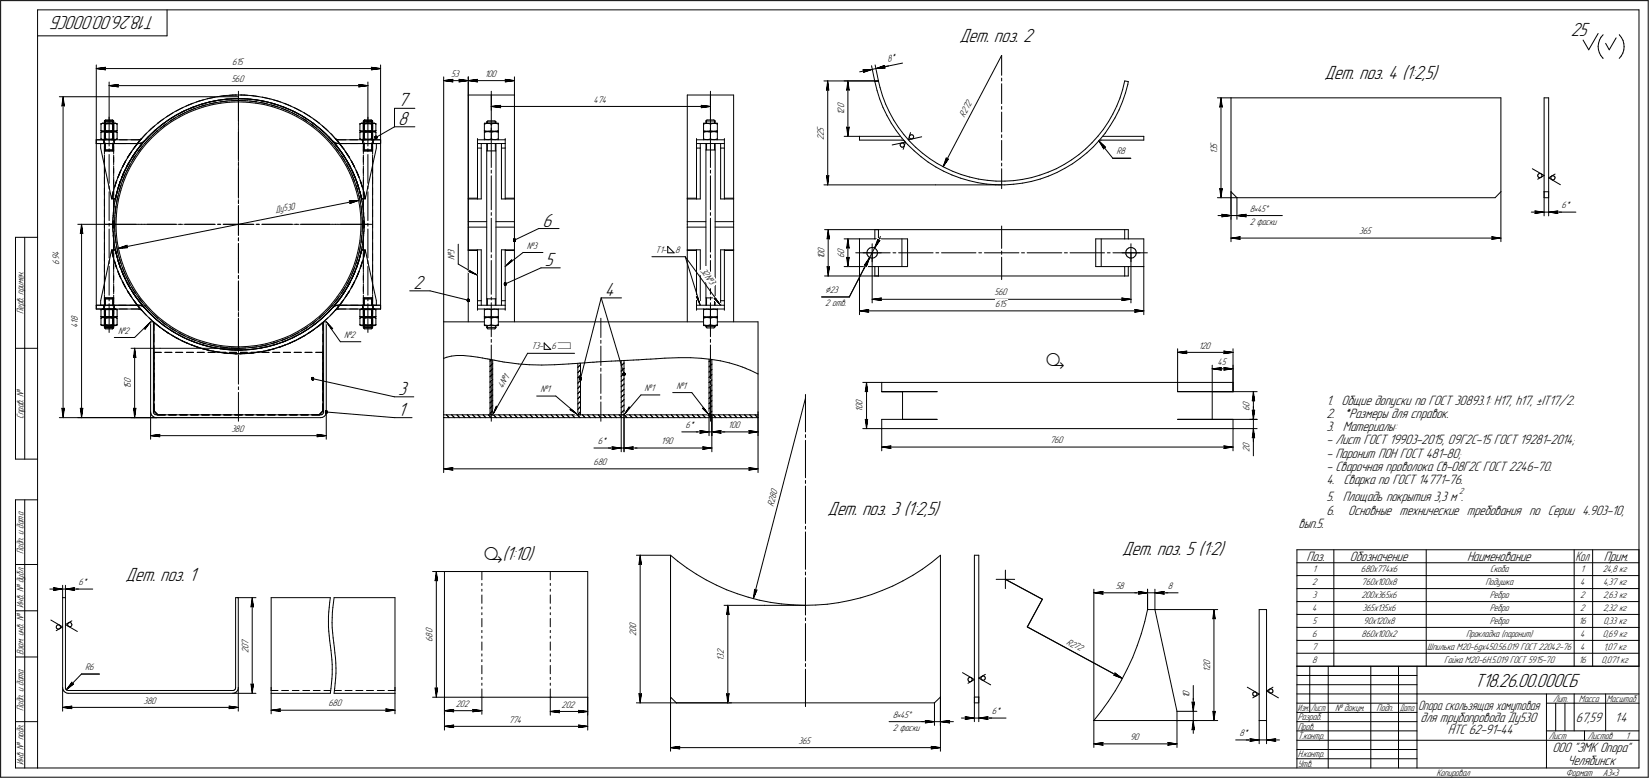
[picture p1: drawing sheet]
<svg xmlns="http://www.w3.org/2000/svg" width="892mm" height="421mm" viewBox="0 0 892 421" stroke-linecap="round" stroke-linejoin="round" font-family="sans-serif">
<defs><g id="words">
<g font-size="11.2">
<text x="566" y="198">ä</text>
<text x="262" y="303">ä(1:10)</text>
</g>
<g font-size="10.9">
<text x="84" y="9" transform="rotate(-180 84 9)">Т18.26.00.000СБ</text>
<text x="519" y="23">Дет. поз. 2</text>
<text x="849" y="19">25</text>
<text x="716" y="43">Дет. поз. 4 (1:2,5)</text>
<text x="215" y="58">7</text>
<text x="215" y="68">8</text>
<text x="293" y="123">6</text>
<text x="295" y="144">5</text>
<text x="224" y="156">2</text>
<text x="327" y="160">4</text>
<text x="215" y="214">3</text>
<text x="215" y="225">1</text>
<text x="448" y="279">Дет. поз. 3 (1:2,5)</text>
<text x="607" y="300">Дет. поз. 5 (1:2)</text>
<text x="68" y="314">Дет. поз. 1</text>
<text x="797" y="371">Т18.26.00.000СБ</text>
</g>
<g font-size="7.8">
<text x="717" y="219">1. Общие допуски по ГОСТ 30893.1: H17, h17, ±IT17/2.</text>
<text x="717" y="226">2. *Размеры для справок.</text>
<text x="717" y="233">3. Материалы:</text>
<text x="717" y="240">- Лист ГОСТ 19903-2015, 09Г2С-15 ГОСТ 19281-2014;</text>
<text x="717" y="247">- Паронит ПОН ГОСТ 481-80;</text>
<text x="717" y="255">- Сварочная проволока Св-08Г2С ГОСТ 2246-70.</text>
<text x="717" y="262">4. Сварка по ГОСТ 14771-76.</text>
<text x="717" y="271">5. Площадь покрытия 3,3 м .</text>
<text x="717" y="278">6.</text>
<text x="729" y="278">Основные технические требования по Серии 4.903-10,</text>
<text x="702" y="285">вып.5.</text>
<text x="707" y="303">Поз.</text>
<text x="730" y="303">Обозначение</text>
<text x="793" y="303">Наименование</text>
<text x="867" y="303">Прим.</text>
<text x="768" y="390">для трубопровода Ду530</text>
<text x="852" y="390">67,59</text>
<text x="873" y="390">1:4</text>
<text x="783" y="397">НТС 62-91-44</text>
<text x="840" y="407">ООО &quot;ЗМК Опора&quot;</text>
<text x="848" y="414">Челябинск</text>
</g>
<text font-size="7.7" x="767" y="384">Опора скользящая хомутовая</text>
<text font-size="7.6" x="852" y="303">Кол</text>
<text font-size="5.9" x="446" y="159">Ç23</text>
<g font-size="5.4">
<text x="126" y="35">615</text>
<text x="480" y="34" transform="rotate(-12 480 34)">8*</text>
<text x="244" y="42">53</text>
<text x="262" y="42">100</text>
<text x="125" y="44">560</text>
<text x="321" y="56">474</text>
<text x="456" y="59" transform="rotate(-90 456 59)">0</text>
<text x="456" y="62" transform="rotate(-90 456 62)">1</text>
<text x="456" y="61" transform="rotate(-90 456 61)">2</text>
<text x="522" y="64" transform="rotate(-62 522 64)">R272</text>
<text x="446" y="71" transform="rotate(-90 446 71)">5</text>
<text x="446" y="76" transform="rotate(-90 446 76)">2</text>
<text x="446" y="73" transform="rotate(-90 446 73)">2</text>
<text x="604" y="84">R8</text>
<text x="658" y="83" transform="rotate(-90 658 83)">1</text>
<text x="658" y="82" transform="rotate(-90 658 82)">3</text>
<text x="658" y="80" transform="rotate(-90 658 80)">5</text>
<text x="844" y="113">6*</text>
<text x="149" y="115" transform="rotate(-11 149 115)">Ду530</text>
<text x="676" y="115">8•45Å</text>
<text x="676" y="122">2 фаски</text>
<text x="735" y="127">365</text>
<text x="246" y="137" transform="rotate(-90 246 137)">3</text>
<text x="285" y="135">№3</text>
<text x="355" y="137">Т1-</text>
<text x="365" y="137">8</text>
<text x="446" y="137" transform="rotate(-90 446 137)">0</text>
<text x="456" y="137" transform="rotate(-90 456 137)">0</text>
<text x="32" y="143" transform="rotate(-90 32 143)">6</text>
<text x="32" y="141" transform="rotate(-90 32 141)">9</text>
<text x="32" y="139" transform="rotate(-90 32 139)">4</text>
<text x="246" y="141" transform="rotate(-90 246 141)">№</text>
<text x="446" y="140" transform="rotate(-90 446 140)">1</text>
<text x="446" y="139" transform="rotate(-90 446 139)">0</text>
<text x="456" y="140" transform="rotate(-90 456 140)">6</text>
<text x="379" y="146" transform="rotate(54 379 146)">32№3</text>
<text x="538" y="160">560</text>
<text x="446" y="166">2 отв.</text>
<text x="538" y="166">615</text>
<text x="13" y="170" transform="rotate(-90 13 170)">Перв. примен.</text>
<text x="42" y="173" transform="rotate(-90 42 173)">8</text>
<text x="42" y="177" transform="rotate(-90 42 177)">4</text>
<text x="42" y="175" transform="rotate(-90 42 175)">1</text>
<text x="64" y="180">№2</text>
<text x="186" y="183">№2</text>
<text x="287" y="189">Т3-</text>
<text x="298" y="189">6ì</text>
<text x="648" y="189">120</text>
<text x="659" y="197">45</text>
<text x="71" y="209" transform="rotate(-90 71 209)">5</text>
<text x="71" y="207" transform="rotate(-90 71 207)">0</text>
<text x="71" y="211" transform="rotate(-90 71 211)">1</text>
<text x="272" y="210" transform="rotate(-60 272 210)">4№1</text>
<text x="292" y="212">№1</text>
<text x="349" y="212">№1</text>
<text x="366" y="210">№1</text>
<text x="467" y="221" transform="rotate(-90 467 221)">0</text>
<text x="467" y="219" transform="rotate(-90 467 219)">0</text>
<text x="676" y="220" transform="rotate(-90 676 220)">0</text>
<text x="13" y="227" transform="rotate(-90 13 227)">Справ. №</text>
<text x="467" y="223" transform="rotate(-90 467 223)">1</text>
<text x="676" y="222" transform="rotate(-90 676 222)">6</text>
<text x="125" y="234">380</text>
<text x="371" y="232">6*</text>
<text x="394" y="232">100</text>
<text x="568" y="240">760</text>
<text x="323" y="240">6*</text>
<text x="358" y="240">190</text>
<text x="676" y="245" transform="rotate(-90 676 245)">2</text>
<text x="676" y="242" transform="rotate(-90 676 242)">0</text>
<text x="321" y="252">680</text>
<text x="418" y="274" transform="rotate(-75 418 274)">R280</text>
<text x="13" y="300" transform="rotate(-90 13 300)">Подп. и дата</text>
<text x="710" y="310">1</text>
<text x="736" y="310">680х774х6</text>
<text x="806" y="310">Скоба</text>
<text x="855" y="310">1</text>
<text x="867" y="310">24,8 кг</text>
<text x="42" y="317">6*</text>
<text x="710" y="317">2</text>
<text x="736" y="317">760х100х8</text>
<text x="803" y="317">Подушка</text>
<text x="855" y="317">4</text>
<text x="867" y="317">4,37 кг</text>
<text x="603" y="319">58</text>
<text x="632" y="319">8</text>
<text x="710" y="324">3</text>
<text x="736" y="324">200х365х6</text>
<text x="806" y="324">Ребро</text>
<text x="855" y="324">2</text>
<text x="867" y="324">2,63 кг</text>
<text x="13" y="329" transform="rotate(-90 13 329)">Инв. № дубл.</text>
<text x="710" y="331">4</text>
<text x="737" y="331">365х135х6</text>
<text x="806" y="331">Ребро</text>
<text x="855" y="331">2</text>
<text x="867" y="331">2,32 кг</text>
<text x="344" y="340" transform="rotate(-90 344 340)">0</text>
<text x="710" y="338">5</text>
<text x="737" y="338">90х120х8</text>
<text x="806" y="338">Ребро</text>
<text x="854" y="338">16</text>
<text x="867" y="338">0,33 кг</text>
<text x="234" y="347" transform="rotate(-90 234 347)">6</text>
<text x="234" y="345" transform="rotate(-90 234 345)">8</text>
<text x="234" y="343" transform="rotate(-90 234 343)">0</text>
<text x="344" y="344" transform="rotate(-90 344 344)">2</text>
<text x="344" y="342" transform="rotate(-90 344 342)">0</text>
<text x="710" y="345">6</text>
<text x="736" y="345">860х100х2</text>
<text x="793" y="345">Прокладка (паронит)</text>
<text x="855" y="345">4</text>
<text x="867" y="345">0,69 кг</text>
<text x="134" y="353" transform="rotate(-90 134 353)">2</text>
<text x="134" y="351" transform="rotate(-90 134 351)">0</text>
<text x="134" y="349" transform="rotate(-90 134 349)">7</text>
<text x="392" y="354" transform="rotate(-90 392 354)">2</text>
<text x="577" y="348" transform="rotate(28 577 348)">R272</text>
<text x="710" y="352">7</text>
<text x="772" y="352">Шпилька М20-6gx450.56.019 ГОСТ 22042-76</text>
<text x="855" y="352">4</text>
<text x="867" y="352">1,07 кг</text>
<text x="13" y="354" transform="rotate(-90 13 354)">Взам. инв. №</text>
<text x="392" y="357" transform="rotate(-90 392 357)">1</text>
<text x="392" y="356" transform="rotate(-90 392 356)">3</text>
<text x="654" y="360" transform="rotate(-90 654 360)">0</text>
<text x="710" y="359">8</text>
<text x="781" y="359">Гайка М20-6H.5.019 ГОСТ 5915-70</text>
<text x="854" y="359">16</text>
<text x="866" y="359">0,071 кг</text>
<text x="46" y="362">R6</text>
<text x="654" y="363" transform="rotate(-90 654 363)">1</text>
<text x="654" y="362" transform="rotate(-90 654 362)">2</text>
<text x="643" y="378" transform="rotate(-90 643 378)">1</text>
<text x="643" y="376" transform="rotate(-90 643 376)">0</text>
<text x="78" y="381">380</text>
<text x="178" y="382">680</text>
<text x="247" y="382">202</text>
<text x="304" y="383">202</text>
<text x="840" y="380">Лит.</text>
<text x="854" y="380">Масса</text>
<text x="869" y="380">Масштаб</text>
<text x="13" y="385" transform="rotate(-90 13 385)">Подп. и дата</text>
<text x="483" y="388">8•45Å</text>
<text x="536" y="386">6*</text>
<text x="702" y="390">Разраб.</text>
<text x="722" y="385">№ докум.</text>
<text x="744" y="385">Подп.</text>
<text x="275" y="391">774</text>
<text x="483" y="395">2 фаски</text>
<text x="702" y="395">Пров.</text>
<text x="611" y="400">90</text>
<text x="670" y="398">8*</text>
<text x="702" y="400">Т.контр.</text>
<text x="838" y="400">Лист</text>
<text x="859" y="400">Листов</text>
<text x="879" y="400">1</text>
<text x="432" y="402">365</text>
<text x="13" y="414" transform="rotate(-90 13 414)">Инв. № подл.</text>
<text x="702" y="410">Н.контр.</text>
<text x="702" y="415">Утв.</text>
<text x="777" y="420">Копировал</text>
<text x="847" y="420">Формат</text>
<text x="867" y="420">A3•3</text>
</g>
<g font-size="5.3">
<text x="702" y="385">Изм.</text>
<text x="709" y="385">Лист</text>
<text x="757" y="385">Дата</text>
</g>
<text font-size="5.1" x="789" y="267">2</text>
</g></defs>
<g fill="none" stroke="#000" stroke-width=".54">
<path d="M0 0v420zM0 0h891zM20 5v410zM20 5h866zM20 19h70zM90 5v14zM864 18l-5 9zM867 19l-1 1zM876 19h.1M876 19l1 1zM886 5v410zM891 0v420z"/>
<path d="M52 35v130zM52 37l5-1zM52 37l5 1zM52 37h154zM57 37v1zM57 36v1zM201 38l5-1zM201 36v1zM201 36l5 1zM201 37v1zM206 35v130zM465 39l7-1z"/>
<path d="M467 38h5zM467 38h.1M467 39l5-1zM467 38v1zM471 36l2 8zM472 38l2-1zM473 35l2 9zM474 37l5-1zM474 37h5zM474 37l4-2zM474 37l7-1zM478 36l1 1z"/>
<path d="M478 35v1zM479 36l9-2zM542 30v11zM542 30l-32 60zM856 22l3 5zM864 25v2zM864 27l1 2zM865 23l-1 2zM865 29l1 1zM865 22v1zM866 30l1 1zM866 20l-1 2z"/>
<path d="M867 31h.1M868 23l2 4zM874 20l-4 7zM877 30l-1 2zM877 20l1 2zM878 29l-1 1zM878 22v2zM878 27v2zM878 24v1zM878 25v2zM32 52h97zM33 57h1z"/>
<path d="M34 52l1 5zM34 57h1zM34 52l-1 5zM34 52v174zM59 44v21zM59 46h5zM59 46l5 1zM59 46h140zM63 46l1 1zM64 46h-1zM98 59l1-1zM99 58l5-2z"/>
<path d="M100 60l4-2zM101 57h1zM102 59l2-1zM102 57l2-1zM103 58l4-1zM104 56l4-1zM104 58l4-1zM104 58h1zM104 58l5-2zM105 59h1zM105 59l5-2zM106 59l4-1z"/>
<path d="M106 55h1zM107 55l3-1zM107 57l2-1zM108 58l2-1zM108 55l5-2zM108 57l5-2zM109 56h2zM109 56l4-1zM109 56h3zM110 57h1zM110 57l4-1zM110 58l5-1z"/>
<path d="M112 56l1-1zM112 53h4zM113 53l5-1zM113 55l5-1zM113 55h.1M113 56h1zM113 55l4-1zM114 56l3-1zM114 56l5-1zM115 57l4-1zM115 55h1zM116 55l3-1z"/>
<path d="M118 52h4zM118 54h4zM118 52h3zM118 54h5zM119 54h4zM119 55h5zM119 55h4zM119 56l5-1zM121 54h.1M121 52h1zM121 54h4zM122 52l5-1z"/>
<path d="M122 54l5-1zM123 54l5-1zM124 55l5-1zM124 52l2-1zM124 55h5zM125 54l3-1zM125 55l4-1zM126 51h2zM127 53h4zM127 53h5zM127 51h5zM128 53h1z"/>
<path d="M129 54h.1M129 55h5zM129 54l4 1zM129 53l4 1zM129 54l5 1zM129 53l5 1zM129 49v16zM129 51v16zM130 51h1zM131 51l3 1zM131 53h.1M132 53l5 1z"/>
<path d="M132 51l5 1zM133 54h3zM134 55l4 1zM134 55h4zM134 54h5zM135 55h3zM135 54h4zM136 54h1zM136 52h4zM137 54l4 1zM137 52l5 1zM138 56l5 1z"/>
<path d="M138 55h1zM138 55l5 1zM139 54h.1M139 54l4 1zM139 54h1zM140 54l3 1zM141 55l2 1zM141 54l2 1zM141 55l5 1zM142 53l5 1zM142 53h3zM143 57l4 1z"/>
<path d="M143 56h2zM143 56l5 1zM143 55h2zM143 55l5 1zM145 55h.1M145 55l4 1zM145 53l1 1zM146 56l5 1zM147 54l4 1zM147 57h1zM147 56h1zM147 58l5 1z"/>
<path d="M148 57l2 1zM148 57l4 2zM148 56l3 1zM148 56l4 2zM148 54l2 1zM150 55h2zM151 57l4 2zM151 57l3 1zM151 55l5 2zM152 59l4 2zM152 59l4 1zM152 59l5 1z"/>
<path d="M152 58l5 1zM153 58l3 1zM154 56h.1M154 58h1zM154 56l3 1zM155 59l5 2zM156 57l4 2zM156 59l2 1zM157 59l4 2zM159 58l4 2zM160 59l5 2zM194 47l5-1z"/>
<path d="M194 46h.1M194 46h5zM194 46v1zM199 44v21zM213 59v10zM213 59h11zM240 42v132zM240 44l5-1zM240 44h5zM240 44h13zM244 44h1zM245 43l-1 1z"/>
<path d="M248 44h5zM248 43l1 1zM248 43l5 1zM249 44h-1zM253 51h25zM253 51v56zM253 42v93zM253 42v9zM253 44l5-1zM253 44h5zM253 44h25zM258 44h.1"/>
<path d="M258 43v1zM266 49v19zM266 51v9zM266 58l5-1zM266 58h5zM266 58h118zM270 58h1zM271 57l-1 1zM273 44h5zM273 43l1 1zM273 43l5 1zM274 44h-1z"/>
<path d="M278 51v56zM278 42v9zM372 51h25zM372 51v56zM379 58h5zM379 57l1 1zM379 57l5 1zM380 58h-1zM384 49v19zM384 51v9zM397 51v56zM446 44h29z"/>
<path d="M447 49l1-1zM448 44v5zM448 48v1zM448 44l-1 5zM448 44v56zM457 44h18zM458 49l1-1zM459 44v5zM459 48v1zM459 44l-1 5zM459 44v30zM473 44l1 5z"/>
<path d="M473 44h2zM474 49l2 5zM475 44l1 3zM476 54l2 4zM476 47l1 5zM477 52l2 4zM478 58l2 4zM479 56l2 5zM542 42v2zM542 45v11zM542 58v1zM604 57l-2 5z"/>
<path d="M605 59l-2 5zM606 53l-2 4zM607 55l-2 4zM607 48l-1 5zM608 44h2zM608 44l-1 4zM609 50l-2 5zM610 46l-1 4zM610 44v2zM658 53h8zM660 58v-1zM660 53l1 5z"/>
<path d="M660 57l1 1zM660 53v5zM660 53v54zM666 53h146zM666 53v51zM812 53v51zM835 53v51zM835 53h3zM838 53v51zM52 78h22zM52 76v2zM52 76h23z"/>
<path d="M52 76h4zM52 78h4zM54 78h20zM54 78v2zM55 72v3zM55 72v-1zM55 75v1zM55 75h.1M55 67v4zM55 67h.1M55 71h.1M55 71h1z"/>
<path d="M55 75h1zM55 67h1zM55 71h8zM55 76h3zM55 67h8zM56 71h1zM56 75h1zM56 67h1zM56 76v2zM56 71l1 1zM56 65v2zM56 79v4z"/>
<path d="M56 73v4zM56 67v4zM56 65h5zM56 65h1zM56 76l1-1zM56 71v5zM56 66v4zM56 72v4zM56 78v4zM56 66h5zM56 66l1-1zM57 71h.1"/>
<path d="M57 75h.1M57 67h.1M57 77v4zM57 71v4zM57 65v4zM57 65h.1M57 65v2zM57 78v3zM57 72v4zM57 67v3zM57 72v3zM57 72h.1"/>
<path d="M57 72v-1zM57 71h4zM57 75h4zM57 66v4zM57 78v4zM57 66h.1M57 67v4zM57 67h4zM57 65h4zM57 71h1zM57 75h1zM57 67h1z"/>
<path d="M58 71h.1M58 75h.1M58 67h.1M58 78h4zM59 71h.1M59 76h.1M59 67h.1M58 76h5zM59 75h.1M59 63v16zM60 71h.1M60 75h.1"/>
<path d="M60 67h.1M60 71h1zM60 76h3zM60 75h1zM60 67h1zM61 71v1zM61 75h.1M61 67h.1M61 71h.1M61 65h.1M61 72h.1M61 65v1z"/>
<path d="M61 77v4zM61 71v4zM61 65v4zM61 65v2zM61 78v3zM61 72v4zM61 67v3zM61 72v3zM61 72l1-1zM61 75h1zM61 75v1zM61 66h.1"/>
<path d="M61 66v4zM61 78v4zM61 67v4zM61 67h1zM61 71h1zM61 79v4zM61 73v4zM61 71v5zM62 71h.1M62 75h.1M62 76v2zM62 67h.1"/>
<path d="M62 71h1zM62 75h1zM62 67h1zM63 71v1zM63 76v-1zM63 67h.1M63 71h.1M63 75h.1M63 72v3zM63 67v4zM64 78h4zM65 76h4z"/>
<path d="M70 78h4zM71 76h4zM73 79l-3 4zM74 78h3zM74 78h1zM74 78l-2 3zM75 77l-2 3zM75 76l1-1zM75 77l-1 1zM75 78l1-1zM75 77h.1M76 75h1z"/>
<path d="M76 76l-3 3zM76 79l-1 1zM76 77h1zM76 78l-2 3zM77 75h.1M77 75l-2 2zM77 78l-2 3zM77 78l-3 3zM77 78l-2 2zM77 79l-2 2zM77 77l-3 4zM77 77l1-1z"/>
<path d="M77 77l-1 2zM78 76l-1 2zM78 76l-3 4zM78 78l-3 3zM78 73l-2 2zM78 73l1-1zM79 78l-3 4zM79 72l4-3zM79 72l-3 4zM79 75v1zM80 74l-3 4zM80 74l4-3z"/>
<path d="M80 74l-3 3zM80 74l4-4zM81 71l1-1zM81 75l-3 3zM81 74l-3 4zM81 74l4-3zM82 73l-3 2zM82 73l2-3zM82 70l2-2zM82 75l3-4zM82 75l-3 3zM82 73l3-2z"/>
<path d="M83 69l4-3zM83 71l3-2zM84 71l3-3zM84 70h1zM84 70l4-3zM85 71h.1M85 71l4-3zM85 67h.1M85 67l3-3zM86 69l2-2zM87 66l4-3zM87 69l2-1z"/>
<path d="M87 68l4-3zM88 67l1-1zM88 67l4-2zM88 67l2-1zM89 68l1-1zM89 68l4-3zM89 68l4-2zM90 66l1-1zM90 63l3-2zM91 63l4-3zM91 65h1zM91 65l4-3z"/>
<path d="M92 65l2-2zM92 65l4-3zM92 66l1-1zM93 65l2-1zM93 65l4-2zM93 64l1-1zM93 66l4-3zM94 63l2-1zM95 60l4-2zM95 62l4-2zM95 60l3-1zM96 62l4-2z"/>
<path d="M97 63l4-2zM97 63l3-2zM98 61h.1M98 61l4-2zM99 60l5-2zM101 61l4-2zM101 61l5-2zM102 60l3-1zM129 67v1zM129 70v16zM129 68v2zM129 71v16z"/>
<path d="M156 61l5 2zM157 60l4 2zM158 61l3 1zM158 60l3 1zM158 60l2 1zM160 61l4 2zM161 63l4 3zM161 62h.1M161 62l4 3zM161 61l1 1zM161 61l4 3zM162 62h1z"/>
<path d="M163 62l2 2zM163 64l2 1zM164 63l1 1zM164 63l4 3zM165 61l4 3zM165 61l2 2zM165 66l4 2zM165 65l1 1zM165 65l4 3zM165 64l2 1zM165 64l4 3zM167 65l3 2z"/>
<path d="M167 63h1zM168 66l4 2zM168 67l1 1zM169 68l3 3zM169 66v1zM169 64l4 3zM169 68l2 1zM169 68l4 3zM169 67l3 2zM169 67l4 3zM170 64l1 2zM171 66l2 1z"/>
<path d="M172 68l3 4zM172 69l2 2zM172 71l4 3zM173 67l3 3zM173 71l3 2zM173 71l3 3zM173 70l4 3zM173 70l3 3zM174 68l1 1zM174 71h1zM175 69l2 2zM175 72l4 3z"/>
<path d="M176 74l3 4zM176 74l3 3zM176 70l4 3zM176 73l2 1zM177 73l3 3zM177 75l2 2zM178 74l2 2zM178 74l1 2zM179 75l3 4zM179 72l3 3zM179 78l3 4zM179 77l1 1z"/>
<path d="M179 77l3 4zM180 73l3 4zM180 76l1 1zM180 76l3 4zM180 76l1 2zM181 77v1zM181 77h1zM181 79l1 2zM181 78h3zM181 78h.1M181 78l2 3zM181 78l2 2z"/>
<path d="M181 75l2 2zM181 75h1zM182 77l1 1zM182 79l1 1zM182 79l3 3zM182 75l1 1zM183 76h.1M183 77l2 2zM183 77l1 1zM183 76h23zM183 78h1zM183 76h4z"/>
<path d="M183 77l3 4zM184 78h20zM184 78h22zM184 78l2 3zM184 78h4zM185 79v1zM189 76h4zM190 78h4zM195 72v3zM195 72v-1zM195 75v1zM195 75h.1"/>
<path d="M195 67v4zM195 67h.1M195 71h.1M195 71h1zM195 75h1zM195 67h1zM195 76h5zM195 71h8zM195 76h3zM195 67h8zM196 78h4zM196 71h1z"/>
<path d="M196 75h1zM196 67h1zM196 76v2zM196 71l1 1zM197 65v1zM197 78v4zM197 72v4zM197 66v4zM197 65h.1M197 65h5zM197 66v1zM197 67v4z"/>
<path d="M197 73v4zM197 79v4zM197 66h5zM197 66h.1M197 71h.1M197 76v-1zM197 71v5zM197 67h.1M197 75h.1M197 77v4zM197 71v4zM197 66v3z"/>
<path d="M197 65v4zM197 67v3zM197 72v3zM197 72v-1zM197 72h.1M197 71h4zM197 75h4zM197 67h4zM197 65h4zM197 71h1zM197 75h1zM197 67h1z"/>
<path d="M198 71h.1M198 75h.1M198 67h.1M199 71h.1M199 76h.1M199 67h.1M199 75h.1M199 63v16zM200 71h.1M200 75h.1M200 67h.1M200 76h3z"/>
<path d="M200 71h1zM200 75h1zM200 67h1zM200 71l1 1zM201 71v1zM201 75h.1M201 67h.1M201 71h.1M201 65h1zM201 65l1 1zM201 72h.1M201 77v4z"/>
<path d="M201 71v4zM201 65v4zM201 66h.1M201 66v3zM201 65h.1M201 66v4zM201 72v4zM201 78v4zM201 66v1zM201 67v3zM201 72v3zM201 72l1-1z"/>
<path d="M201 75h1zM201 75l1 1zM201 67v4zM201 67h1zM201 71h1zM202 65v1zM202 78v4zM202 72v4zM202 66v4zM202 66v1zM202 67v4zM202 73v4z"/>
<path d="M202 79v4zM202 71h-1zM202 71v5zM202 67h-1zM202 76h4zM202 71h1zM202 75h1zM202 78h4zM202 67h1zM202 76v2zM203 71v1zM203 71h.1"/>
<path d="M203 76v-1zM203 75h.1M203 67h.1M203 72v3zM203 67v4zM203 74l10-5zM204 78v2zM206 76v2zM213 69h11zM258 78v2zM258 76v2zM258 76h15z"/>
<path d="M258 75v1zM258 78h15zM260 78v2zM262 72v3zM262 71h.1M262 72h.1M262 76h.1M262 75h1zM262 67v4zM262 67h.1M262 71h1zM262 71h7z"/>
<path d="M262 67h7zM262 67h1zM263 75l1 1zM263 71h1zM263 66v1zM263 78v87zM263 66l1-1zM263 66h5zM263 71h2zM263 67h2zM264 66h.1M264 66v1z"/>
<path d="M264 78v4zM264 65h4zM264 76l1-1zM264 71h1zM265 71l1 1zM265 67h1zM265 75h.1M265 71h.1M266 72v3zM266 71h.1M266 75h1zM266 67v4z"/>
<path d="M266 67h.1M266 71h1zM266 69v2zM266 72v19zM266 67h1zM267 75l1 1zM267 71h1zM267 71h2zM267 67h2zM268 65v1zM268 66h.1M268 66v1z"/>
<path d="M268 78v4zM268 76l1-1zM268 71h1zM268 78v87zM269 71v1zM269 67h.1M269 75h.1M269 71h.1M269 76h.1M269 72v3zM269 67v4zM271 78v2z"/>
<path d="M273 78v2zM273 76v2zM273 75v1zM377 78v2zM377 76v2zM377 75v1zM377 78h15zM377 76h15zM379 78v2zM380 72v3zM381 71h.1M380 72h.1"/>
<path d="M380 71h.1M381 76h.1M380 76h.1M380 75h1zM380 67v4zM381 67h.1M380 67h.1M380 71h1zM381 71h7zM381 67h7zM381 71h1zM381 67h1z"/>
<path d="M381 75l2 1zM381 71h2zM382 78v87zM382 65v2zM382 65h5zM382 65h.1M382 71h1zM382 67h1zM382 78v3zM382 65h4zM383 76l1-1zM383 71h1z"/>
<path d="M383 71l1 1zM383 67h1zM384 75h.1M384 71h.1M384 72v3zM384 75h1zM384 67v4zM384 67h.1M384 71h1zM384 69v2zM384 72v19zM384 71h2z"/>
<path d="M384 67h2zM385 75l1 1zM385 71h1zM386 71h1zM386 67h1zM386 65h1zM386 78v3zM386 65v2zM386 65h.1M386 76l2-1zM386 71h2zM387 78v87z"/>
<path d="M387 65v2zM387 71l1 1zM387 67h1zM388 75h.1M388 71h.1M388 76h.1M388 67h.1M388 72v3zM388 67v4zM390 78v2zM392 78v2zM392 76v2z"/>
<path d="M392 75v1zM457 74h8zM458 69l1 5zM458 69h1zM459 69h.1M459 69v5zM465 74v2zM465 76h23zM465 74h22zM480 62l2 5zM481 61l2 4zM482 67l3 4z"/>
<path d="M483 78l7-1zM483 65l3 4zM485 71l3 4zM486 69l3 4zM487 78v1zM487 79h.1M487 78h.1M487 79l1 1zM488 77h.1M488 75l3 3zM488 80h.1M488 76h1z"/>
<path d="M488 77l1 1zM488 80l1-1zM489 76h.1M489 78h.1M489 73l3 3zM489 78v1zM489 79h.1M490 77l-2 4zM491 78l3 4zM491 76l7-2zM492 74h.1M492 74v1z"/>
<path d="M492 76l3 4zM492 73h1zM492 73v1zM492 75h1zM492 72l-1 4zM493 73h.1M493 75h.1M493 73h1zM493 75h1zM494 73v1zM494 74v1zM494 74h.1"/>
<path d="M495 80l4 3zM542 61v10zM542 73v1zM542 76v11zM594 74l-3 3zM594 76h1zM594 76l4 4zM594 76l3 5zM594 76l8 10zM595 76h1zM595 76l-4 3zM596 76h23z"/>
<path d="M596 74h23zM597 70l-3 4zM597 80h1zM597 80v1zM598 72l-3 4zM599 66l-2 4zM600 68l-2 4zM602 62l-3 4zM603 64l-3 4zM619 74v2zM54 80l6 28zM56 90v63z"/>
<path d="M56 85v5zM56 81h5zM56 84v4zM56 90v4zM56 96v4zM56 82h5zM59 80v2zM59 84v15zM61 81h.1M61 82h.1M61 97v4zM61 91v4z"/>
<path d="M61 85v4zM61 84v4zM61 90v4zM61 96v4zM63 99l-1 3zM63 98l-1 4zM63 98v1zM63 98l-1 3zM63 98h.1M64 96l-2 5zM64 94v2zM65 100l-1 2z"/>
<path d="M65 93l-1 3zM65 98l-1 4zM65 98l-2 5zM65 98h.1M65 92v1zM65 98v2zM65 93l-1 1zM65 98l-1 3zM65 92l-1 4zM66 100l-1 3zM66 92l-1 1zM66 98l-1 5z"/>
<path d="M66 95v1zM66 90v1zM67 94l-1 2zM67 94l-2 4zM67 98l-2 5zM67 93l-2 5zM67 89l-1 2zM67 89l-1 1zM67 93v1zM67 92l-1 3zM68 92l-2 4zM68 94l-2 4z"/>
<path d="M68 88l-3 4zM68 92l-1 2zM68 92h.1M68 87l-2 3zM68 87l-1 2zM69 94l-2 4zM69 90l-1 1zM69 90l-2 4zM69 90h.1M69 89l-1 3zM69 89l-2 4zM69 85v1z"/>
<path d="M69 85h.1M69 88v1zM70 88l-1 2zM70 89l-2 4zM70 87l-1 3zM70 89l-2 5zM70 83l-2 5zM70 89h.1M70 87l-2 4zM71 90l-2 4zM71 86l-2 4zM71 86l-1 2z"/>
<path d="M71 82l-2 4zM71 82l-2 3zM71 86h.1M71 85l-2 5zM71 81l-2 4zM72 85l-2 2zM72 85l-3 4zM72 81h.1M72 84v1zM73 85l-2 2zM73 85l-3 4zM73 83l-1 2z"/>
<path d="M73 86l-2 4zM73 82l-2 3zM73 84v1zM74 82h-1zM74 81l-3 4zM74 81l-2 4zM74 81h.1M74 81l-2 3zM74 81v1zM75 81v1zM75 81l-2 4zM76 82l-3 4z"/>
<path d="M129 87v2zM129 91v16zM129 89v1zM129 92v15zM182 82l3 4zM182 81l1 1zM182 81l3 4zM183 80l1 2zM183 80l3 4zM184 81l2 3zM184 81h.1M184 81l2 4z"/>
<path d="M184 82l3 3zM185 84v1zM185 86l2 4zM185 82l2 3zM185 82l2 4zM185 85l2 2zM185 85l3 4zM185 83l1 1zM186 84v1zM186 84l2 3zM186 84l2 4zM186 81l3 4z"/>
<path d="M186 81h.1M186 81l2 2zM187 86h.1M187 82l2 3zM187 82l2 4zM187 90l2 4zM187 86l1 2zM187 86l2 4zM187 86l3 5zM188 89l1 4zM188 89l2 4zM188 87l1 3z"/>
<path d="M188 83l1 2zM188 88l2 4zM188 88l1 2zM189 89l1 3zM189 85l2 4zM189 85v1zM189 90l1 1zM189 90h.1M189 94l2 4zM190 91l2 4zM190 87v1zM190 93l2 5z"/>
<path d="M190 87l1 2zM190 87l2 3zM190 92h.1M190 92l1 2zM190 94l2 4zM190 88l2 2zM190 92l2 5zM190 92l2 4zM191 93v1zM191 98l2 5zM191 89l2 4zM191 89l1 2z"/>
<path d="M191 94l1 3zM191 94l1 2zM192 90v1zM192 98h.1M192 98l1 4zM192 95l1 5zM192 97l1 1zM192 97l2 4zM192 100l1 2zM193 92l1 4zM193 98l1 3zM193 98h.1"/>
<path d="M193 92v1zM193 93l1 1zM193 98l1 4zM193 93l2 5zM193 93l1 3zM193 100l1 1zM193 100l2 4zM194 94v2zM195 98l1 3zM195 98l1 4zM195 98v1zM195 99l1 3z"/>
<path d="M197 96v4zM197 90v4zM197 84v4zM197 81h.1M197 81h5zM197 85v4zM197 91v4zM197 97v4zM197 82h.1M197 82h5zM199 80v2zM199 84v15z"/>
<path d="M202 96v4zM202 90v4zM202 84v4zM202 90v63zM202 85v5zM204 80l-6 28zM258 80v28zM258 80h2zM260 80v28zM263 82h5zM266 92v2zM266 95v18z"/>
<path d="M271 80v28zM271 80h2zM273 80v28zM377 80v28zM377 80h2zM379 80v28zM382 81h5zM384 92v2zM384 95v18zM390 80v28zM390 80h2zM392 80v28z"/>
<path d="M446 100h60zM447 95l1 5zM447 95l1 1zM448 96v-1zM448 95v5zM494 82l4 3zM498 85l4 3zM499 83l4 3zM502 88l4 2zM503 86l4 2zM506 100h36zM506 90l4 3z"/>
<path d="M507 88l4 3zM510 93l5 2zM511 91l4 2zM512 85l-2 5zM512 85v1zM512 86h1zM513 86l-3 4zM515 95l4 1zM515 93l5 1zM519 96l5 2zM520 94l4 2zM524 98l5 1z"/>
<path d="M524 96l5 1zM529 99l5 1zM529 97l5 1zM534 100h4zM534 98h5zM538 100h5zM539 98h4zM542 88v2zM542 91v11zM543 100h5zM543 98h5zM548 100l5-1z"/>
<path d="M548 98l5-1zM553 99l5-1zM553 97l5-1zM558 96l4-1zM558 98l5-1zM562 95l5-2zM563 97l4-2zM567 93l4-2zM567 95l5-2zM571 91l4-2zM572 93l4-2zM575 89l5-3z"/>
<path d="M576 91l4-2zM580 86l3-2zM580 89l4-3zM583 84l4-3zM584 86l4-3zM587 81l4-4zM588 83l3-4zM602 86h10zM829 91l6 4zM832 97l3-2zM832 95v1zM832 94v1z"/>
<path d="M832 96h.1M832 94h1zM832 94h.1M832 96h1zM833 94h.1M833 96h.1M833 94h1zM833 96l1-1zM834 94v1zM834 95h.1M838 96l3-2zM838 96l6 4z"/>
<path d="M839 96h.1M839 96v1zM839 97h.1M839 95h1zM839 95v1zM840 95h.1M840 97h.1M840 95l1 1zM841 97h-1zM841 96h.1M841 96v1zM56 102v3z"/>
<path d="M56 108v3zM56 113v4zM56 119v4zM59 101v1zM59 104v15zM60 108h2zM60 107l2 1zM61 106l-1 1zM61 120h1zM61 120v1zM61 117v4zM61 103h.1"/>
<path d="M61 104l-1 3zM61 103l-1 4zM61 108v5zM61 119v4zM61 113v4zM61 103v5zM61 102v3zM61 108v3zM62 112l-1 3zM62 112l-1 5zM62 111v1zM62 120v1z"/>
<path d="M62 101l-1 5zM62 117v4zM62 107v2zM62 107v5zM63 112l-1 3zM63 112l-1 5zM63 112h.1M63 106l-1 2zM63 117v5zM63 105l-1 2zM63 104l-1 4zM63 112v5z"/>
<path d="M63 104h.1M63 103l-1 5zM63 103v3zM63 107v2zM63 107v5zM64 102l-1 1zM64 102l-2 5zM64 106l-1 1zM64 101v1zM64 108l-1 4zM65 103l-1 1zM65 103l-2 4z"/>
<path d="M65 103l-1 5zM129 108v2zM129 111v8zM129 119v8zM129 109v1zM129 112v15zM189 109h1zM189 109l5-1zM189 110l5-2zM190 109l-1 1zM193 103l1 4zM193 102l1 2z"/>
<path d="M193 102l1 5zM194 107l1 5zM194 101l1 2zM194 101l1 5zM194 101v1zM194 106v1zM194 107l1 3zM194 107l1 4zM195 112v5zM195 103v3zM195 103l1 5zM195 104l1 4z"/>
<path d="M195 117v4zM195 105v1zM195 106l1 3zM195 106l1 5zM195 106l1 2zM195 112l1 3zM195 111l1 5zM196 108h2zM196 108l2-1zM196 116v5zM196 117v4zM196 101h.1"/>
<path d="M196 120h1zM196 120v1zM196 111l1 4zM196 102l2 5zM197 119v4zM197 113v4zM197 108v3zM197 102v3zM197 108v5zM197 103v5zM197 103l1 4zM197 103v3z"/>
<path d="M197 115v5zM197 103h.1M197 104l1 3zM197 117v3zM197 120v1zM197 106l1 1zM199 101v1zM199 104v15zM202 119v4zM202 113v4zM202 108v3zM202 102v3z"/>
<path d="M253 108v12zM253 108h5zM253 107v1zM253 107h5zM253 120v1zM253 120h10zM258 108h2zM266 115v2zM266 118v18zM268 120h10zM271 108h2zM273 108h5z"/>
<path d="M273 107h5zM278 108v12zM278 107v1zM278 120v1zM372 120h10zM372 120v1zM372 108v12zM372 107v1zM372 107h5zM372 108h5zM377 108h2zM384 115v2z"/>
<path d="M384 118v18zM387 120h10zM390 108h2zM392 108h5zM392 107h5zM397 120v1zM397 108v12zM397 107v1zM658 107h11zM659 117h7zM660 102v5zM660 102h.1"/>
<path d="M660 102h1zM661 116l5 1zM661 116v1zM661 117h5zM661 102l-1 5zM661 117h.1M666 104l3 3zM666 104v27zM666 104v15zM666 117h3zM669 107h140zM669 117h5z"/>
<path d="M669 107v12zM669 117l5-1zM669 117h7zM673 117h1zM674 117h20zM674 116l-1 1zM812 104l-3 3zM812 104v27zM828 115h7zM830 114l5 1zM830 114l1 1zM830 115h5z"/>
<path d="M831 115h-1zM835 107h3zM835 104h3zM835 104v3zM835 104v13zM835 115h3zM838 104v3zM838 115h5zM838 104v13zM838 115l5-1zM838 115h6zM842 115h1z"/>
<path d="M843 115h9zM843 114l-1 1zM8 128v120zM8 128h12zM13 128v120zM42 121h21zM43 126h1zM44 121l1 5zM44 126h1zM44 121l-1 5zM44 121v105zM56 125v4z"/>
<path d="M56 131v4zM56 137v4zM57 121h17zM59 121h16zM59 121v1zM59 124v16zM60 135l-6 28zM60 135h2zM60 135l2 5zM60 135l1 4zM60 135l1 2zM61 137v2z"/>
<path d="M61 123v4zM61 121v2zM61 123h1zM61 123v2zM61 127l1 5zM61 127l1 4zM61 130v5zM61 135v4zM61 125v5zM61 125v4zM61 131v4zM61 137v4z"/>
<path d="M62 132l1 5zM62 122v5zM62 121v1zM62 121v2zM62 122v3zM62 133l1 4zM62 127l1 4zM62 135l1 4zM62 135l1 2zM63 122v4zM63 131l1 5zM63 137l1 4z"/>
<path d="M63 137h.1M63 137v2zM63 126v5zM63 133l1 3zM63 139l2 4zM63 139l1 2zM64 136l1 5zM64 136v1zM64 134l5-1zM64 134h5zM64 134l130-26zM64 136l2 4z"/>
<path d="M64 139l1 2zM68 133l1 1zM69 133h-1zM75 121h2zM77 121h1zM78 121h17zM80 121h16zM96 121h2zM97 121h2zM99 121h17zM100 121h16zM118 121h1z"/>
<path d="M121 121h8zM129 132v16zM129 129v1zM129 121h8zM129 140v7zM129 132v8zM139 121h1zM142 121h16zM142 121h17zM159 121h2zM160 121h2zM162 121h16z"/>
<path d="M163 121h17zM180 121h1zM181 121h2zM183 121h16zM184 121h17zM193 139l-2 5zM194 139l-1 1zM194 135l-1 4zM194 140l-1 4zM194 136l-1 4zM194 136v1zM195 139l-1 1z"/>
<path d="M195 130l-1 5zM195 139h.1M195 133l-1 3zM195 125v5zM195 137v2zM195 121v4zM195 131l-1 5zM195 131h.1M195 136l-1 4zM195 136v1zM196 135h2zM196 135l-1 4z"/>
<path d="M196 135l-2 5zM196 135l-1 2zM196 127l-1 4zM196 126l-1 5zM196 133l-1 3zM196 121v5zM196 121h.1M196 123h1zM196 121v2zM196 121v4zM196 131l-1 5zM196 131h.1"/>
<path d="M197 137v4zM197 131v4zM197 125v4zM197 130v5zM197 125v5zM197 135v4zM197 127l-1 4zM197 126l-1 5zM197 121v5zM197 121v2zM197 121v4zM197 137l-1 5z"/>
<path d="M198 135l6 28zM198 135l-1 2zM198 135l-1 4zM199 121v1zM199 124v16zM202 137v4zM202 131v4zM202 125v4zM248 132v11zM253 123h10zM253 121v2zM253 135h.1"/>
<path d="M253 135v39zM253 135h5zM253 123v12zM258 135h2zM258 135v28zM260 135v28zM266 138v1zM268 123h10zM271 135h2zM271 135v28zM273 135v28zM273 135h5z"/>
<path d="M278 121v2zM278 135h.1M278 135v39zM278 123v12zM278 130l13-6zM283 137h11zM291 124h11zM353 139h18zM361 133v4zM361 133l4 4zM361 137h4zM371 139l19 26z"/>
<path d="M371 139l8 26zM372 135h5zM372 135v39zM372 135h.1M372 123v12zM372 121v2zM372 123h10zM377 135h2zM377 135v28zM379 135v28zM384 138v1zM387 123h10z"/>
<path d="M390 135h2zM390 135v28zM392 135h5zM392 135v28zM397 135v39zM397 135h.1M397 123v12zM397 121v2zM446 124h29zM447 129h1zM448 124l1 5zM448 129h1z"/>
<path d="M448 124l-1 5zM448 124v25zM457 129h8zM458 134h1zM458 139l1 5zM458 139l1 1zM459 129v5zM459 134h.1M459 129l-1 5zM459 140v-1zM459 129v15zM459 139v5z"/>
<path d="M463 137h18zM465 129h8zM465 129v15zM467 137h5zM469 137v1zM469 138h.1M469 136v1zM469 138l1 1zM470 135v-1zM470 135l-1 1zM470 139l1 1zM470 134h1z"/>
<path d="M470 139l-11 22zM470 139l-3 4zM470 139l-1 5zM470 139l-3 7zM471 140h1zM471 134h1zM472 137h5zM472 137v5zM472 132v5zM472 137v27zM472 140l1-1zM472 134h1z"/>
<path d="M473 139h1zM473 134l-3 5zM473 129h2zM473 124h2zM473 124v5zM473 134l1 1zM474 135v1zM474 138v1zM474 136l1 1zM475 137l-1 1zM475 137h.1M475 129v1z"/>
<path d="M475 129l-2 5zM475 124h133zM475 124v5zM475 129h16zM475 130h1zM476 130l-3 4zM476 128l-3 6zM483 137h1zM486 137h19zM488 129v15zM491 129v15zM506 137h2z"/>
<path d="M509 137h19zM529 137h2zM532 137h19zM542 122v12zM542 136v2zM542 139v12zM552 137h2zM555 137h19zM576 137h1zM579 137h18zM593 129h15zM593 129v15z"/>
<path d="M596 129v15zM599 137h1zM602 137h19zM607 137h5zM608 124h2zM608 129h2zM608 124v5zM609 137v1zM609 138h.1M609 136v1zM609 138l1 1zM610 135v-1z"/>
<path d="M610 135l-1 1zM610 139l1 1zM610 129h9zM610 124v5zM610 134h1zM611 140h1zM611 134h1zM612 137h5zM612 137v5zM612 132v5zM612 137v27zM612 140l1-1z"/>
<path d="M612 134h1zM613 139h1zM613 134l1 1zM614 135v1zM614 138v1zM614 136l1 1zM615 137l-1 1zM615 137h.1M619 129v15zM666 129l5-1zM666 129h5zM666 129h146z"/>
<path d="M670 129h1zM671 128l-1 1zM807 129h5zM807 128v1zM807 128l5 1zM807 129h.1M56 159v5zM56 153v4zM56 143v4zM56 149v4zM56 155v4zM59 141v2z"/>
<path d="M59 144v16zM61 160v4zM61 154v4zM61 147v5zM61 141v4zM61 143v4zM61 149v4zM61 155v4zM62 140l1 5zM62 141l1 4zM62 141l1 3zM62 142h.1"/>
<path d="M62 142l1 3zM63 144v1zM63 145l2 4zM64 147l1 2zM64 147v1zM64 147l1 4zM64 141l1 3zM64 141v1zM64 142l1 3zM64 141l2 5zM64 141l1 2zM64 148l1 2z"/>
<path d="M65 143l1 5zM65 141l1 4zM65 141l1 2zM65 149l2 5zM65 149v1zM65 144v1zM65 144h.1M65 145l1 1zM66 140l1 5zM66 146l1 4zM66 146l1 3zM66 147l1 2z"/>
<path d="M66 147l2 3zM66 152v1zM66 152l1 2zM66 145h.1M66 148l2 4zM66 145l2 4zM66 145l2 3zM66 153l2 2zM67 149l1 2zM67 149l1 1zM67 149v1zM67 154l2 4z"/>
<path d="M67 154l1 1zM67 145l2 4zM67 150l3 5zM68 150v1zM68 151l1 3zM68 155v1zM68 149l2 5zM68 152l3 4zM68 152l1 1zM68 150l2 4zM69 153l1 2zM69 153h.1"/>
<path d="M69 149l2 4zM69 157v1zM69 157l2 3zM69 153l2 3zM69 153l1 3zM69 158l1 1zM69 158l3 4zM69 158l2 2zM70 155l2 4zM70 155l1 1zM70 159l1 2zM70 154l3 4z"/>
<path d="M70 156l2 3zM71 156l2 4zM71 153l2 4zM71 157h.1M71 157l2 3zM71 155l2 3zM71 157l3 4zM72 158v1zM72 158l2 3zM72 159l2 3zM72 159l3 4zM72 159h1z"/>
<path d="M73 158l3 4zM73 158v1zM73 157l3 4zM129 152v16zM129 149v2zM129 149v1zM185 157l-3 4zM185 157l-2 4zM185 157l-1 2zM186 159l-2 3zM186 158l-2 3zM186 158v1z"/>
<path d="M186 158l-2 4zM186 158l-1 1zM187 157l-2 3zM187 155l-2 2zM187 157l-3 4zM187 157h.1M187 153l-2 4zM187 156l-1 2zM188 159l-3 4zM188 153l-3 4zM188 153v1zM188 155l-1 1z"/>
<path d="M189 158l-2 2zM189 158l-3 3zM189 158h.1M189 154l-3 4zM189 154h-1zM189 153l-1 2zM189 153l-2 4zM189 153l-2 3zM189 157v1zM189 157l-2 3zM189 153h.1M189 150l-1 3z"/>
<path d="M189 148l-2 5zM190 152l-2 4zM190 152l-1 1zM190 149l-2 4zM190 155l-2 4zM190 151l-1 3zM190 150v1zM191 149l-2 5zM191 154l-1 1zM191 154l-1 2zM191 149v1zM191 149l-2 4z"/>
<path d="M191 149l-1 2zM191 144l-2 4zM192 153l-2 2zM192 153l-1 1zM192 148l-2 2zM192 145l-2 4zM192 145l-2 3zM192 152v1zM192 152l-1 2zM192 147l-1 2zM192 147l-2 3zM192 147v1z"/>
<path d="M192 146l-1 3zM192 151l-2 4zM193 145l-2 4zM193 144h.1M193 144l-2 5zM193 144v1zM193 149v1zM193 149l-1 2zM193 140l-1 5zM193 140l-1 3zM193 143v2zM194 148l-1 2z"/>
<path d="M194 142l-1 3zM194 141l-1 3zM194 141v1zM194 141l-1 2zM194 147l-1 2zM194 147v1zM194 140l-1 5zM194 146l-2 5zM194 140l-1 3zM195 145h.1M195 144v1zM196 142l-2 4z"/>
<path d="M196 141l-1 4zM196 141l-1 3zM197 155v4zM197 149v4zM197 143v4zM197 141v4zM197 147v5zM197 154v4zM197 160v4zM199 141v2zM199 144v16zM202 155v4z"/>
<path d="M202 149v4zM202 143v4zM202 153v4zM202 159v5zM222 157h11zM233 157l20 5zM248 143l10 6zM254 147l4 2zM254 147h.1M266 141v18zM273 154l20-9zM273 144l4-3z"/>
<path d="M273 144l10-7zM277 141h.1M293 145h10zM384 141v18zM446 149h29zM447 144l1 5zM447 144l1 1zM448 145l1-1zM449 144l-1 5zM457 144h8zM465 144h8zM465 144v26z"/>
<path d="M467 143h1zM468 143l1 1zM473 149h2zM473 144v5zM473 144h2zM475 144h16zM475 144v5zM475 149h133zM593 144h15zM608 144h2zM608 149h2zM608 144v5z"/>
<path d="M610 144h9zM610 144v5zM619 144v26zM52 165v2zM52 167h23zM52 165h22zM52 165h4zM52 167h4zM54 165h20zM54 163v2zM55 168v3zM55 171h.1"/>
<path d="M55 171v1zM55 168v-1zM55 167h.1M55 172v4zM55 176h.1M55 172h.1M55 171h1zM55 167h1zM55 176h1zM55 172h1zM55 172h8zM55 167h3z"/>
<path d="M55 176h8zM56 171h1zM56 167h1zM56 176h1zM56 172h1zM56 165v2zM56 167l1 1zM56 172l1-1zM56 167v5zM56 176v1zM56 172v4zM56 166v4z"/>
<path d="M56 177h5zM56 177h1zM56 161h5zM56 177h.1M56 161v4zM56 167v4zM56 173v4zM56 177l1 1zM56 162h5zM57 171h.1M57 167h.1M57 176h.1"/>
<path d="M57 172h.1M57 168v3zM57 167v4zM57 168v-1zM57 168h.1M57 171h4zM57 167h4zM57 177h.1M57 176v1zM57 172v4zM57 167v3zM57 161v4z"/>
<path d="M57 173v4zM57 162v3zM57 178h.1M57 176h4zM57 172h4zM57 177h4zM57 178h4zM57 171h1zM57 167h1zM57 176h1zM57 172h1zM58 171h.1"/>
<path d="M58 167h.1M58 176h.1M58 172h.1M58 165h4zM59 171h.1M59 167h.1M59 176h.1M59 172h.1M58 167h5zM59 161v2zM59 164v16zM60 171h.1"/>
<path d="M60 167h.1M60 176h.1M60 172h.1M60 171h1zM60 167h3zM60 167h1zM60 176h1zM60 172h1zM61 171h.1M61 167v1zM61 176h.1M61 172h.1"/>
<path d="M61 178h.1M61 168h.1M61 177h.1M61 168v3zM61 167v4zM61 171h1zM61 168l1-1zM61 171v1zM61 173v4zM61 161v4zM61 176v1zM61 172v4z"/>
<path d="M61 167v3zM61 162v3zM61 176h1zM61 172h1zM61 167h1zM61 167h.1M61 161h.1M61 162h.1M61 167v5zM61 166v4zM61 177v1zM62 165v2z"/>
<path d="M62 171h.1M62 167h.1M62 176h.1M62 172h.1M62 171h1zM62 167h1zM62 176h1zM62 172h1zM63 172v-1zM63 167v1zM63 176h.1M63 172h.1"/>
<path d="M63 171h.1M63 167h.1M63 168v3zM63 172v4zM64 165h4zM65 167h4zM70 165h4zM71 167h4zM72 162l3 4zM72 162l2 3zM73 163h.1M73 163l2 3z"/>
<path d="M73 160l3 4zM74 161l1 2zM74 161v1zM74 165l1 1zM74 165h1zM74 165h3zM75 162l2 3zM75 160l1 2zM75 166l3 4zM75 163l3 3zM75 163l1 1zM75 167h1z"/>
<path d="M75 166l2 2zM75 165h1zM75 163l2 2zM76 162l2 3zM76 162l1 1zM76 167l1 1zM76 164l3 4zM76 161l3 4zM76 165l1 1zM76 168l3 3zM77 168h.1M77 165l1 1z"/>
<path d="M77 165v1zM77 165h.1M77 166h1zM78 166l3 4zM78 166l2 3zM78 170l4 3zM78 165h.1M78 177v1zM78 165l4 4zM78 165l3 3zM79 167l1 2zM79 165l3 3z"/>
<path d="M79 168l4 3zM80 169l2 1zM81 172l2 2zM81 170l4 3zM81 174v49zM81 174h2zM81 174l-3 4zM82 170l3 3zM82 173l1 1zM82 169l3 3zM82 168l4 4zM83 171l3 3z"/>
<path d="M83 174l1 1zM83 174l4 3zM83 174v49zM83 171l1 1zM83 174v48zM83 174l2 2zM83 174v5zM83 174l3 3zM84 172l2 2zM85 173l4 3zM85 176l1 1zM85 176l2 1z"/>
<path d="M85 172l4 3zM86 172l4 3zM86 174l3 2zM86 174l4 3zM87 177l1 1zM87 177l4 3zM87 173l2 2zM88 175l3 3zM88 178l1 1zM88 178l3 2zM89 176l4 3zM89 176v1z"/>
<path d="M89 179l2 1zM89 175l4 3zM89 175l1 1zM90 175l3 2zM90 179l1 1zM90 177l4 3zM91 180l2 2zM91 178l2 1zM92 177l1 1zM93 179l4 2zM93 179l2 1zM93 179l1 1z"/>
<path d="M93 178l4 2zM93 178l2 1zM93 177l5 3zM94 180l4 2zM98 180l4 2zM129 173v16zM129 170v1zM129 172v16zM129 169v2zM161 179l4-2zM163 179l2-1zM163 180l3-2z"/>
<path d="M164 180l1-1zM165 177l4-3zM165 178l4-3zM165 178l1-1zM166 178l4-3zM166 178h1zM167 178l4-3zM167 178l1-1zM168 177l2-2zM168 176l1-1zM169 177l1-2zM169 179l4-3z"/>
<path d="M169 174l4-3zM169 179l1-1zM169 175l4-3zM169 175l2-2zM170 178l3-2zM170 175l4-3zM170 175l2-1zM171 175l3-3zM172 177l3-3zM172 177l1-1zM172 174l3-3zM173 176l2-2z"/>
<path d="M173 171l3-3zM173 176h.1M173 172l4-3zM173 172l3-3zM173 172h.1M173 173l1-1zM174 172l3-3zM174 172l2-2zM174 175l2-2zM174 172l4-3zM175 174v48zM175 174v5z"/>
<path d="M175 174l4-3zM175 174h1zM175 174v49zM176 173l1-1zM176 174v49zM176 170l3-2zM176 174l4 4zM176 174l8 11zM179 171l1-1zM179 178h1zM179 167v1zM179 164l-3 4z"/>
<path d="M180 165l-3 4zM180 165l-3 3zM180 166h1zM181 166l-3 3zM181 166l1-1zM181 165l-4 4zM181 165h3zM181 165h.1M181 165l-3 4zM181 165l-1 1zM181 168l1-1zM181 168h.1"/>
<path d="M182 168l-2 2zM182 165h1zM182 167l-3 4zM182 164l-1 2zM182 167h1zM182 161l-3 3zM183 163l-2 2zM183 163l-3 3zM183 161l-3 4zM183 161l-2 3zM183 167h.1M183 167h23z"/>
<path d="M183 166l-2 2zM183 165h1zM183 167h4zM183 166h.1M183 162l-1 2zM183 160v1zM183 162l-2 3zM184 165h20zM184 165h22zM184 165l-1 1zM184 165h4zM184 162l-3 3z"/>
<path d="M184 162l-2 2zM184 161l-3 4zM184 161v1zM185 160l-1 1zM185 163l-3 4zM185 163l-2 3zM186 162l-2 3zM189 167h4zM190 165h4zM195 168v3zM195 171h.1M195 171v1z"/>
<path d="M195 168v-1zM195 172v4zM195 176h.1M195 172h.1M195 167h.1M195 171h1zM195 167h1zM195 176h1zM195 172h1zM195 167h5zM195 172h8zM195 167h3z"/>
<path d="M195 176h8zM196 165h4zM196 171h1zM196 167h1zM196 176h1zM196 172h1zM196 165v2zM196 167l1 1zM197 172v-1zM197 167h.1M197 167v5zM197 173v4z"/>
<path d="M197 167v4zM197 161v4zM197 177h5zM197 177h.1M197 161h.1M197 161h5zM197 176v1zM197 166v4zM197 172v4zM197 177v1zM197 162h.1M197 162h5z"/>
<path d="M197 176h.1M197 172h.1M197 171h.1M197 168v3zM197 168v-1zM197 168h.1M197 171h4zM197 167h4zM197 178h.1M197 162v3zM197 173v3zM197 176h4z"/>
<path d="M197 172h4zM197 178h4zM197 171h1zM197 167h1zM197 177h4zM197 176h1zM197 172h1zM198 171h.1M198 167h.1M198 176h.1M198 172h.1M199 167h.1"/>
<path d="M199 171h.1M199 176h.1M199 172h.1M199 161v2zM199 164v16zM200 167h.1M200 171h.1M200 176h.1M200 172h.1M200 167h3zM200 167h1zM200 171h1z"/>
<path d="M200 176h1zM200 172h1zM200 167l1 1zM201 167v1zM201 171h.1M201 176h.1M201 172h.1M201 168h.1M201 168v3zM201 171h1zM201 167v4zM201 168l1-1z"/>
<path d="M201 171l1 1zM201 177h.1M201 173v4zM201 161v4zM201 178h.1M201 162v3zM201 176v1zM201 173v3zM201 172v4zM201 176h1zM201 172h1zM201 167h1z"/>
<path d="M201 167h.1M202 167h-1zM202 167v5zM202 173v4zM202 167v4zM202 161v4zM202 177h-1zM202 176v1zM202 166v4zM202 172v4zM202 177l-1 1zM202 172h-1z"/>
<path d="M202 167h4zM202 171h1zM202 167h1zM202 165h4zM202 176h1zM202 172h1zM202 165v2zM203 172v-1zM203 171h.1M203 167v1zM203 167h.1M203 176h.1"/>
<path d="M203 172h.1M203 168v3zM203 172v4zM204 163v2zM206 165v2zM240 174v20zM240 174h22zM258 163v2zM258 163h2zM258 165v2zM258 165h15zM258 167v1z"/>
<path d="M258 167h15zM260 163v2zM262 168v3zM262 172h.1M262 171h1zM262 167h.1M262 168h.1M262 172v4zM262 176h.1M262 176h1zM262 172h7zM262 176h7z"/>
<path d="M262 167h1zM262 172h1zM263 171h1zM263 176h1zM263 176v1zM263 177h5zM263 177l1 1zM263 162h5zM263 167h2zM263 172h2zM264 162v3zM264 176v1z"/>
<path d="M264 177h.1M264 178h4zM264 171h1zM264 176h1zM265 167l1 1zM265 172h1zM265 171h.1M265 176h.1M266 168v3zM266 171h1zM266 167h.1M266 172v4z"/>
<path d="M266 176h1zM266 172h.1M266 161v1zM266 164v18zM266 167h1zM266 172h1zM267 171h1zM267 176h1zM267 167h2zM267 172h2zM268 177h.1M268 162v3z"/>
<path d="M268 176v1zM268 171h1zM268 176h1zM268 177v1zM269 167v1zM269 172h.1M269 171h.1M269 176h.1M269 167h.1M269 174h111zM269 168v3zM269 172v4z"/>
<path d="M271 163v2zM271 163h2zM273 163v2zM273 165v2zM273 167v1zM325 172v11zM325 161l-11 44zM325 161l12 41zM325 161h11zM377 161l2 4zM377 161h.1M377 165v2z"/>
<path d="M377 167v1zM377 167h15zM377 165h15zM377 163v2zM377 163h2zM379 163v2zM380 168v3zM380 172h.1M380 171h1zM381 167h.1M380 168h.1M380 172v4z"/>
<path d="M380 176h.1M380 176h1zM381 172h.1M381 172h7zM381 176h7zM381 167h1zM381 172h1zM381 171h2zM381 176h2zM382 176v1zM382 177h.1M382 161h5z"/>
<path d="M382 177h5zM382 167h1zM382 172h1zM382 161v4zM382 177h4zM383 171h1zM383 176h1zM383 167l1 1zM383 172h1zM384 171h.1M384 176h.1M384 168v3z"/>
<path d="M384 171h1zM384 167h.1M384 172v4zM384 176h1zM384 172h.1M384 161v1zM384 164v18zM384 167h2zM384 172h2zM385 171h1zM385 176h1zM386 167h1z"/>
<path d="M386 172h1zM386 161l4 4zM386 161h1zM386 171h2zM386 176v1zM386 161v4zM386 177h.1M386 176h2zM387 176v1zM387 177h-1zM387 167l1 1zM387 172h1z"/>
<path d="M388 171h.1M388 176h.1M388 172h.1M388 167h.1M388 174h22zM388 168v3zM388 172v4zM390 163v2zM390 163h2zM392 165v2zM392 167v1zM392 163v2z"/>
<path d="M410 174v28zM444 161h15zM465 168l5-1zM465 168l5 1zM465 168h154zM469 168l1 1zM470 167l-1 1zM472 162l5-1zM472 162h5zM472 162h140zM476 162h1zM477 161l-1 1z"/>
<path d="M607 162h5zM607 161v1zM607 161l5 1zM607 162h.1M614 169l5-1zM614 167v1zM614 167l5 1zM614 168v1zM8 188h12zM62 183h11zM71 188h16zM72 193h1z"/>
<path d="M73 183l8-9zM73 188v5zM73 193h.1M73 188l-1 5zM73 188v38zM83 191h4zM83 191v3zM83 196v4zM83 199v5zM83 193v4zM83 187v4zM83 181v4z"/>
<path d="M87 188h42zM89 191h4zM91 180l4 3zM91 180h.1M93 181l3 2zM93 181l2 2zM95 183l4 2zM95 191h4zM95 180l1 1zM95 183l4 1zM95 183h2zM96 181h1z"/>
<path d="M97 180h.1M97 181l4 2zM97 181l3 2zM97 180l4 2zM97 180l3 2zM98 182l1 1zM98 184l4 2zM98 182l5 2zM98 184l2 1zM99 185l5 2zM99 183l3 1zM100 185l2 1z"/>
<path d="M101 185l3 2zM101 191h4zM101 183l4 2zM101 182l5 2zM102 186h.1M102 184l3 1zM102 182l4 2zM102 183l4 1zM103 184l4 2zM103 184h1zM104 187h.1M104 187l4 1z"/>
<path d="M104 187l2 1zM104 184l3 2zM104 187l3 1zM105 185l5 2zM106 184l4 2zM106 188h1zM106 184l5 1zM106 188h2zM107 191h3zM107 186l5 1zM107 186l3 1zM108 185l2 1z"/>
<path d="M108 188l2 1zM108 188l5 1zM109 186l4 1zM109 189h2zM109 189l4 1zM110 187l5 1zM110 187h1zM110 186l5 1zM110 186h1zM111 185l4 1zM111 189h2zM112 187l4 1z"/>
<path d="M112 189h1zM113 191h3zM113 189l3 1zM113 189l5 1zM113 187l2 1zM113 186l2 1zM115 188l4 1zM115 188h2zM115 187l4 1zM115 187h2zM115 188h3zM115 190h.1"/>
<path d="M115 190h3zM115 186l5 1zM115 190l4 1zM116 188l5 1zM118 188l1 1zM118 190l5 1zM118 190l4 1zM118 191h4zM118 190l1 1zM119 189h.1M119 188h.1M119 189h5z"/>
<path d="M119 189h4zM119 188h5zM119 188h4zM120 187h5zM121 189h1zM121 191h4zM121 191h2zM121 189h5zM122 189h3zM123 191h5zM123 191h2zM124 191h3z"/>
<path d="M124 191h4zM124 188h5zM124 189h5zM125 187l4 1zM125 189h4zM125 188h4zM126 189h5zM127 191h3zM127 191h1zM127 189h.1M127 189h4zM128 191h4z"/>
<path d="M128 191h3zM129 189h1zM129 188h.1M129 192v16zM129 189v2zM129 188h5zM129 188l5-1zM129 188h4zM130 191h4zM130 191h1zM130 191h2zM130 189h5z"/>
<path d="M130 189h3zM131 189h5zM132 191h2zM132 191h5zM133 191h2zM133 191h4zM133 189h4zM134 187h5zM134 188h5zM135 191h2zM135 188h4zM135 189l5-1z"/>
<path d="M135 189h4zM136 189l4-1zM136 191h4zM136 191h1zM137 189h.1M137 191l3-1zM137 191l5-1zM139 187l5-1zM139 191l1-1zM139 191l3-1zM139 188l5-1zM139 189l2-1z"/>
<path d="M140 190h3zM140 188h4zM140 188l5-1zM141 187h3zM141 188h3zM141 188h2zM142 191h3zM142 190l5-1zM142 190l4-1zM142 190h.1M144 186l4-1zM144 187l4-1z"/>
<path d="M144 187l1-1zM144 188l5-2zM144 188l1-1zM145 190l4-1zM145 189h2zM145 187l5-1zM145 187h1zM146 187l3-1zM147 186h1zM147 189l4-1zM147 187l2-1zM147 189h2z"/>
<path d="M147 191h4zM148 189l3-1zM148 185l5-2zM148 186l5-2zM148 186l2-1zM149 186l5-1zM149 186h2zM150 186l4-2zM150 188l4-1zM151 188h1zM151 186l4-2zM151 188l5-2z"/>
<path d="M152 188l2-1zM152 184h1zM153 183l4-2zM153 185h1zM153 184l4-2zM153 184l3-1zM153 191h4zM154 187l2-1zM154 185l4-2zM154 185l2-1zM154 187h.1M154 184l4-1z"/>
<path d="M156 186l1-1zM156 186l4-2zM156 186l2-1zM156 186h.1M156 184l4-2zM157 181l4-2zM157 182l4-2zM158 182l3-2zM158 183l4-2zM158 185l2-1zM158 183l5-3zM159 191h4z"/>
<path d="M159 184h1zM160 182h.1M160 184l3-1zM160 184l5-2zM161 180l4-2zM161 183h2zM161 183l4-2zM162 181l2-1zM162 181l4-3zM163 183l2-2zM163 180l4-2zM165 182l3-3z"/>
<path d="M165 182l4-3zM165 191h4zM167 180h.1M167 180l2-1zM167 180l3-2zM171 191h4zM175 196v4zM175 191v3zM175 181v4zM175 187v4zM175 193v4zM175 199v5z"/>
<path d="M184 185h11zM240 194v29zM240 194l2-1zM242 193h2zM244 193l3-1zM247 192h3zM250 192l5 1zM255 193h3zM258 193l3 1zM261 194h2zM263 194h1zM264 194h1z"/>
<path d="M265 194h.1M265 195h1zM265 194v30zM265 194l1 1zM266 184v1zM266 187v18zM266 195h1zM266 199l-1 2zM266 197l-1 1zM266 195v29zM267 195h3zM270 195l2 1z"/>
<path d="M272 196h1zM273 196h2zM275 196l5 1zM280 197h6zM285 191l-19 33zM285 191h26zM286 197h7zM293 197h7zM294 186v3zM294 186l4 3zM294 189h4zM300 197h4z"/>
<path d="M304 197h4zM308 197h2zM310 197h2zM312 197l1-1zM313 199l1-2zM313 197v27zM313 196h3zM314 196v28zM316 196h3zM319 196h2zM321 196h.1M321 196h2z"/>
<path d="M323 196l4-1zM325 199v2zM325 187v11zM325 184v2zM327 195h4zM331 195h2zM333 195h1zM334 195h1zM335 195h1zM336 198l1-2zM336 195v29zM336 195h1z"/>
<path d="M337 195h2zM337 195v29zM339 195h4zM343 195h1zM344 195h1zM345 195l2-1zM347 194h3zM350 194h2zM352 194h3zM355 194h5zM360 194l7-1zM367 193h7z"/>
<path d="M374 193l5 1zM379 194h6zM383 198l2-1zM383 196l2-2zM383 194v30zM384 184v1zM384 187v18zM385 194l5 1zM385 194v30zM390 195l4 1zM394 196l5 2zM399 198l3 1z"/>
<path d="M402 199h1zM403 199h1zM404 199l2 1zM637 189v23zM637 191l5-1zM637 191h5zM637 191h30zM641 191h1zM642 190l-1 1zM656 198v14zM656 199h5zM656 199l5 1z"/>
<path d="M656 199h11zM660 199l1 1zM661 199h-1zM662 199h.1M662 199h5zM662 191h5zM662 190v1zM662 190l5 1zM662 199v1zM662 191h.1M667 198v14zM667 189v23z"/>
<path d="M83 202v3zM83 208v3zM83 213v4zM83 219v3zM83 218v4zM83 212v4zM83 206v4zM129 212v16zM129 209v2zM169 205l44 10zM175 219v3zM175 213v4z"/>
<path d="M175 208v3zM175 202v3zM175 206v4zM175 212v4zM175 218v4zM213 215h11zM265 218l1-2zM265 209l1-1zM265 204l1-2zM266 207v1zM266 210v18zM266 219l-1 2z"/>
<path d="M266 214l-1 1zM266 211l-1 1zM266 205l-1 2zM268 220l-2 4zM268 220h1zM290 214h11zM301 214l12 10zM313 219l1-2zM313 204l1-1zM314 220l-1 1zM314 214l-1 2zM314 211l-1 2z"/>
<path d="M314 209l-1 1zM314 206l-1 1zM314 200l-1 2zM325 217v11zM325 214v2zM325 202v11zM336 218l1-2zM336 215l1-2zM336 212l1-1zM336 209l1-1zM336 206l1-1zM336 204l1-2z"/>
<path d="M336 201l1-2zM347 214l-10 10zM347 214h10zM364 212h10zM374 212l9 12zM383 218l2-1zM383 215l2-1zM383 213l2-2zM383 210l2-2zM383 207l2-2zM383 204l2-1zM383 201l2-1z"/>
<path d="M384 207v1zM384 210v18zM406 200l4 2zM410 202v21zM436 213v21zM436 215l-29 109zM467 207h10zM468 212l1-1zM469 207v5zM469 211v1zM469 207l-1 5zM469 207v25z"/>
<path d="M477 207h190zM477 207v5zM477 212h30zM477 212h11zM488 212v15zM637 212h30zM656 212h11zM656 212v15zM662 200l5-1zM667 207v5zM667 212h13zM677 217l1-1z"/>
<path d="M678 212l1 5zM678 216l1 1zM678 212l-1 5zM678 212v15zM678 220v7zM32 226h52zM33 221l1 5zM33 221h1zM34 221h1zM35 221l-1 5zM42 226h42zM43 221l1 5z"/>
<path d="M43 221h1zM44 221h1zM45 221l-1 5zM71 226h58zM72 221l1 5zM72 221h1zM73 221h.1M73 221v5zM81 223l1 1zM81 223v15zM81 236l5-1zM81 236h5z"/>
<path d="M81 236h95zM82 224v1zM82 225h1zM83 225l1 1zM83 223v1zM83 223h.1M83 224h1zM83 222l2 2zM84 226h.1M84 224h.1M84 226h89zM84 224h89z"/>
<path d="M85 224h4zM86 236h.1M86 235v1zM91 224h4zM97 224h4zM103 224h4zM109 224h4zM115 224h4zM121 224h4zM127 224h4zM133 224h4zM139 224h4z"/>
<path d="M145 224h4zM151 224h4zM157 224h4zM163 224h4zM169 224h4zM171 236h5zM171 235l1 1zM171 235l5 1zM172 236h-1zM174 224h.1M173 226h1zM174 226l1-1z"/>
<path d="M175 222l-2 2zM175 224h-1zM175 223v1zM176 224l-1 1zM176 224h.1M176 223v1zM176 223v15zM176 223l37 3zM213 226h10zM240 226h.1M240 224v2zM240 226h170z"/>
<path d="M240 224h170zM240 223v1zM240 226v30zM241 224l2 2zM244 224l2 2zM247 224l2 2zM250 224l1 2zM253 224l1 2zM256 224l1 2zM258 224l2 2zM261 224l2 2zM264 224l2 2z"/>
<path d="M265 224l1-2zM265 224h1zM267 224l1 2zM270 224l1 2zM273 224l1 2zM275 224l2 2zM278 224l2 2zM281 224l2 2zM284 224l1 2zM287 224l1 2zM290 224l1 2zM292 224l2 2z"/>
<path d="M295 224l2 2zM298 224l2 2zM301 224l1 2zM304 224l1 2zM306 224l2 2zM308 222l5 2zM308 222l1-1zM309 224l2 2zM312 224l2 2zM313 224h1zM314 223l-1 1zM315 224l1 2z"/>
<path d="M318 224l1 2zM321 224l1 2zM324 224l1 2zM326 224l2 2zM329 224l2 2zM332 224l1 2zM335 224l1 2zM336 223l1-1zM336 220l1-1zM336 224h1zM336 224v20zM337 224v20z"/>
<path d="M338 224l1 2zM340 220l-3 4zM340 220v1zM340 224l2 2zM343 224l2 2zM346 224l2 2zM349 224l1 2zM352 224l1 2zM355 224l1 2zM357 224l2 2zM360 224l2 2zM363 224l2 2z"/>
<path d="M366 224l1 2zM369 224l1 2zM369 234h9zM372 224l1 2zM374 224l2 2zM377 234h6zM377 224l2 2zM378 234h5zM378 233l5 1zM378 233l1 1zM379 234h-1zM380 221l3 3z"/>
<path d="M380 221h1zM380 224l2 2zM383 224l1 2zM383 224l2-2zM383 221l2-1zM383 224h2zM383 224v12zM383 234h2zM385 224v12zM385 224v20zM385 234l5-1zM385 234h5z"/>
<path d="M385 234h25zM385 234h7zM386 224l1 2zM389 224l1 2zM389 234h1zM390 233l-1 1zM391 224l2 2zM394 224l2 2zM397 224l2 2zM400 224l1 2zM403 224l1 2zM405 234h5z"/>
<path d="M405 233v1zM405 233l5 1zM405 224l2 2zM405 234h.1M408 224l2 2zM410 224v2zM410 223v1zM410 226v30zM410 223v13zM436 238v20zM436 235v2zM467 232h10z"/>
<path d="M468 227l1 5zM468 227h1zM469 227h.1M469 227v5zM477 227v5zM477 227h30zM477 232h190zM477 232v12zM488 227h19zM637 227h30zM637 227h19zM656 227h24z"/>
<path d="M667 227v5zM667 232v12zM667 232h13zM676 227h4zM677 222l1 5zM677 222h1zM677 237l1-1zM678 232v5zM678 237v10zM678 222h1zM678 232l-1 5zM678 236l1 1z"/>
<path d="M678 232l1 5zM678 232v7zM678 227v5zM679 222l-1 5zM8 248h12zM240 254l5-1zM240 254h5zM240 254h170zM244 254h1zM245 253l-1 1zM321 242h10zM329 242h7z"/>
<path d="M331 242h5zM331 242h.1M331 243l5-1zM331 242v1zM336 242h1zM337 242h5zM337 242l5 1zM337 242h48zM337 242h8zM342 242v1zM342 242h.1M380 243l5-1z"/>
<path d="M380 242h.1M380 242h5zM380 242v1zM405 254h5zM405 253v1zM405 253l5 1zM405 254h.1M436 260v1zM477 242l5-1zM477 242h5zM477 242h190zM481 242h1z"/>
<path d="M482 241l-1 1zM662 242h5zM662 241v1zM662 241l5 1zM662 242h.1M8 270v145zM8 270h12zM13 270v145zM436 263v20zM436 288v20zM436 285v1zM701 297h185z"/>
<path d="M701 297v63zM721 297v63zM771 297v63zM851 297v63zM861 297v63zM886 297v63zM8 305h12zM27 319h7zM29 318l5 1zM29 318v1zM29 319h5zM29 319h.1"/>
<path d="M34 317v6zM34 319h1zM35 319h5zM35 317v6zM35 319l5-1zM35 319h7zM40 319h.1M40 319h10zM40 318v1zM234 309h6zM235 314h1zM236 309l1 5z"/>
<path d="M236 314h1zM236 309l-1 5zM236 309v68zM240 309h20zM240 309v68zM260 309h1zM261 309v5zM261 316v1zM261 319v1zM261 309h36zM297 309h1zM298 319v1z"/>
<path d="M298 316v1zM298 309v5zM298 309h20zM318 309v68zM344 300h19zM346 305h.1M346 300l1 5zM346 305h1zM346 300v5zM346 300v80zM363 300v77zM363 300l4 4z"/>
<path d="M367 304l4 3zM371 307l6 4zM377 311l5 3zM382 314l5 2zM387 316l6 3zM393 319l6 2zM408 319l-1 5zM408 319h1zM409 319h.1M409 319l-2 5zM436 312v21zM436 309v2z"/>
<path d="M477 319l6-2zM483 317l5-3zM488 314l6-3zM494 311l5-3zM499 308l5-4zM504 304l5-4zM509 300v77zM527 300h2zM527 300v77zM529 300v77zM539 313h10zM544 313l20 11z"/>
<path d="M544 308v10zM592 319v71zM597 320l-1 1zM616 320l5 1zM616 320v1zM621 319v11zM625 319v11zM630 320l-1 1zM701 304h185zM701 311h20zM701 318h20zM721 311h50z"/>
<path d="M721 318h50zM771 311h80zM771 318h80zM851 311h10zM851 318h10zM861 311h25zM861 318h25zM8 330h12zM28 335l6 4zM30 339l1 1zM31 339h-1zM31 340h.1"/>
<path d="M31 338h1zM31 338v1zM32 338h.1M32 338l1 1zM33 340h-1zM33 339v1zM34 323h1zM34 323v49zM35 323v49zM35 338l4-2zM35 338l7 4zM37 338v1z"/>
<path d="M37 337v1zM37 339h.1M37 337h1zM37 337h.1M37 339h1zM38 337h.1M38 339h.1M38 337h1zM38 339l1-1zM39 337v1zM39 338h.1M127 323h2z"/>
<path d="M127 323v49zM128 323h10zM129 323v49zM136 328h.1M136 323l1 5zM136 328h1zM136 323v5zM136 323v52zM147 323v49zM147 323h32zM178 339v2zM178 336v3z"/>
<path d="M178 334v2zM178 331v3zM178 328v3zM178 326v2zM179 323l-1 3zM180 337v3zM180 334v3zM180 340v2zM180 331v3zM180 329v2zM180 326v3zM181 323h33z"/>
<path d="M181 323l-1 3zM214 323v49zM261 322v4zM261 328v1zM261 331v1zM261 335v4zM298 335v4zM298 331v1zM298 328v1zM298 322v4zM392 327h22zM393 332h1z"/>
<path d="M394 327v5zM394 332h.1M394 327l-1 5zM394 327v53zM399 321l6 2zM405 323l6 2zM411 325l6 1zM414 327h22zM417 326l6 1zM423 327h6zM429 327h6zM435 327h6z"/>
<path d="M436 337v20zM436 334v2zM441 327h6zM447 327l6-1zM453 326l6-1zM459 325l6-2zM465 323l6-1zM471 322l6-3zM556 339l51 28zM564 324l-8 15zM592 321l5-1zM592 321h5z"/>
<path d="M592 321h29zM596 321h1zM614 321h7zM616 321h5zM616 321h.1M619 336l-2 7zM621 330h4zM621 330l-2 6zM621 321h4zM625 330l12 55zM625 330h34zM625 321h5z"/>
<path d="M625 321l5-1zM625 321h7zM629 321h1zM630 321h7zM656 335l1-1zM657 330v5zM657 334v1zM657 330l-1 5zM657 330v60zM681 330h4zM681 330v60zM685 330v60z"/>
<path d="M701 339h20zM701 325h20zM701 332h20zM721 339h50zM721 325h50zM721 332h50zM771 339h80zM771 325h80zM771 332h80zM851 339h10zM851 325h10zM851 332h10z"/>
<path d="M861 339h25zM861 325h25zM861 332h25zM8 355h12zM30 341l4-2zM31 340h1zM32 340h.1M178 341v3zM178 344v3zM178 347l1 2zM179 349v3zM179 352v2z"/>
<path d="M179 354v3zM179 357l1 2zM180 359v3zM180 342v3zM180 345l1 3zM181 348v2zM181 350v3zM181 353v3zM181 356l1 3zM182 359v2zM261 341v1zM261 344v1z"/>
<path d="M261 347v5zM261 354v1zM261 357v1zM261 360v4zM298 360v4zM298 357v1zM298 354v1zM298 347v5zM298 344v1zM298 341v1zM436 359v2zM613 356l-3 6z"/>
<path d="M615 349l-2 7zM617 343l-2 6zM701 346h20zM701 353h20zM721 346h50zM721 353h50zM771 346h80zM771 353h80zM851 346h10zM851 353h10zM861 346h25zM861 353h25z"/>
<path d="M34 372v1zM34 372v13zM34 373l1 1zM35 374h.1M35 374l1 1zM35 372l1 1zM35 372h.1M36 373h.1M36 373l4-3zM36 375h1zM36 373h1zM37 375h89z"/>
<path d="M37 373h89zM39 369l-3 4zM39 369v1zM39 370h1zM44 365h10zM44 365l-8 8zM126 373h.1M126 375h1zM126 375h12zM126 373h1zM127 373h.1M127 375l1-1z"/>
<path d="M127 372v1zM128 374h.1M129 373l-1 1zM129 372v1zM129 372v13zM136 370v5zM136 370v1zM136 371l1-1zM137 370l-1 5zM147 372v3zM147 375h32zM147 373h3z"/>
<path d="M147 372v1zM147 375v11zM152 373h4zM158 373h4zM164 373h3zM169 373h4zM175 373h4zM179 372v3zM179 370v2zM179 367v3zM180 365l-1 2zM180 362v3z"/>
<path d="M181 375h33zM181 373h4zM181 372v3zM181 369v3zM182 367l-1 2zM182 361v3zM182 364v3zM187 373h3zM192 373h4zM198 373h4zM204 373h4zM210 373h4z"/>
<path d="M214 372v3zM214 372v1zM214 375v11zM234 377h6zM235 372l1 5zM235 372l1 1zM236 373l1-1zM237 372l-1 5zM240 377h20zM240 377v9zM240 377v18zM260 377h1z"/>
<path d="M261 366v2zM261 369v2zM261 373v4zM261 377v9zM261 377h36zM297 377h1zM298 373v4zM298 369v2zM298 366v2zM298 377v10zM298 377h20zM318 377v10z"/>
<path d="M318 377v18zM346 375v5zM346 375v1zM346 376l1-1zM347 375l-1 5zM363 377l3 3zM363 377v29zM393 375l1 5zM393 375l1 1zM394 376v-1zM394 375v5zM436 362v20z"/>
<path d="M509 377v29zM509 377v15zM521 364l6 4zM523 370l4-2zM523 368h1zM524 367l-1 1zM524 368v1zM524 367l1-1zM524 367h.1M524 369h1zM525 366h.1M525 369v-1z"/>
<path d="M525 366l1 1zM526 367h.1M526 368h-1zM526 367v1zM527 377h2zM527 377v3zM527 377v13zM529 377v3zM529 377v13zM529 367l4-2zM529 367l7 3zM531 367v1z"/>
<path d="M531 366v1zM531 368h.1M531 366h1zM531 366h.1M531 368h1zM532 366h.1M532 368h.1M532 366h1zM533 366v1zM533 367l-1 1zM533 367h.1M599 379l-4 6z"/>
<path d="M602 365l5 2zM602 365h1zM603 364v1zM603 364l4 3zM603 374l-4 5zM607 368l-4 6zM610 362l-3 6zM645 380h.1M645 380v5zM645 371v9zM645 378v7zM646 380l-1 5z"/>
<path d="M675 372l6 3zM678 377l3-2zM678 375v1zM678 375h.1M678 376h.1M678 374h1zM678 374v1zM678 376l1 1zM679 374h.1M679 377v-1zM679 374l1 1zM680 375h.1"/>
<path d="M680 376h-1zM680 375v1zM685 374l3-2zM685 374l6 3zM686 374h.1M686 373v1zM686 374l1 1zM687 373h.1M687 373h-1zM687 375h.1M687 373h1zM687 375h1z"/>
<path d="M688 373h.1M688 375v-1zM688 373v1zM688 374h.1M701 360h185zM701 370h65zM701 375h65zM701 360v55zM701 365h65zM708 360v25zM718 360v55zM741 360v55z"/>
<path d="M756 360v55zM766 360v55zM766 375h120zM836 375v40zM851 375v20zM868 375v20zM8 390h12zM34 383l5-1zM34 383h5zM34 383h95zM38 383h1zM39 382l-1 1z"/>
<path d="M124 383h5zM124 382v1zM124 382l5 1zM124 383h.1M147 384l5-1zM147 384l5 1zM147 384h67zM151 384l1 1zM152 383l-1 1zM209 385l5-1zM209 383v1zM209 383l5 1z"/>
<path d="M209 384v1zM240 384h5zM240 384l5 1zM240 384h21zM240 393l5-1zM240 393l5 1zM240 393h78zM245 384v1zM245 393v1zM245 384h.1M245 392v1zM256 385l5-1z"/>
<path d="M256 384h.1M256 384h5zM256 384v1zM298 385l5-1zM298 385h5zM298 385h20zM302 385h1zM303 384l-1 1zM313 385h5zM313 384v1zM313 384l5 1zM313 394l5-1z"/>
<path d="M313 392v1zM313 392l5 1zM313 385h.1M313 393v1zM344 380h22zM366 380h139zM366 380h30zM481 390h19zM498 390h7zM500 390h5zM500 390h1zM500 391l5-1z"/>
<path d="M501 390l-1 1zM505 380l4-3zM505 380v12zM505 390h4zM509 390l5 1zM509 390h5zM509 390h7zM513 390l1 1zM514 390h-1zM520 388h7zM522 388h5zM522 388h.1"/>
<path d="M522 389l5-1zM522 388v1zM527 380h2zM527 388h2zM529 388h5zM529 388l5 1zM529 388h7zM534 388v1zM534 388h10zM534 388h.1M592 390h45zM592 390v14z"/>
<path d="M595 385l-3 5zM637 385v5zM637 390v14zM637 390h22zM637 390h10zM637 385h10zM645 395v-1zM645 390v5zM645 394l1 1zM645 390l1 5zM645 390v7zM645 380h1z"/>
<path d="M645 385v5zM656 385l1 5zM656 385h1zM657 385h.1M657 385v5zM676 400h5zM676 400h.1M681 390h4zM681 390v12zM685 390v12zM690 400h-1zM701 390h65z"/>
<path d="M701 395h65zM701 380h65zM701 385h65zM836 380h15zM836 395h50zM841 380v15zM846 380v15zM851 380h35zM857 395v5zM8 415h12zM20 415h866zM363 404h5z"/>
<path d="M363 404l5 1zM363 404h146zM367 404l1 1zM368 404h-1zM504 405l5-1zM504 404h.1M504 404h5zM504 404v1zM592 402h5zM592 402l5 1zM592 402h45zM596 402l1 1z"/>
<path d="M597 402h-1zM632 403l5-1zM632 402h.1M632 402h5zM632 402v1zM668 400h13zM674 400h7zM676 401l5-1zM676 400v1zM681 400h4zM685 400l5 1zM685 400h5z"/>
<path d="M685 400h7zM689 400l1 1zM701 400h65zM701 405h65zM701 410h65zM766 400h70zM836 400h50zM0 420h891z"/>
</g>
<g fill="#fff" stroke="#fff" stroke-width=".54">
<path d="M125 230h8zM125 230h8zM125 230h8zM125 230h8zM125 230h8zM125 230h8zM125 230h8zM125 230h8zM125 230h8zM125 230h8zM125 230h8zM125 231h8zM125 231h8zM125 231h8zM125 231h8zM125 231h8zM125 231h8zM125 231h8zM125 231h8zM125 231h8zM125 231h8zM125 231h8zM125 231h8zM125 232h8zM125 232h8zM125 232h8zM125 232h8zM125 232h8zM125 232h8zM125 232h8zM125 232h8zM125 232h8zM125 232h8zM125 232h8zM125 232h8zM125 233h8zM125 233h8zM125 233h8zM125 233h8zM125 233h8zM125 233h8zM125 233h8zM125 233h8zM125 233h8zM125 233h8zM125 233h8zM125 234h8zM125 234h8zM125 234h8zM125 234h8zM125 234h8zM125 234h8zM125 234h8zM125 234h8zM125 234h8zM125 234h8zM125 234h8zM125 234h8zM125 235h8z"/>
<path d="M86 234h1zM86 235h1zM85 235h2zM84 235h3zM84 235h3zM83 235h4zM83 235h4zM83 235h4zM83 235h4zM82 235h5zM82 235h5zM82 235h5zM82 235h5zM82 236h5zM81 236h6zM82 236h5zM82 236h5zM82 236h5zM82 236h5zM83 236h4zM83 236h4zM83 236h4zM83 236h4zM84 236h3zM84 236h3zM85 237h2zM86 237h1zM86 237h1z"/>
<path d="M171 234h1zM171 235h1zM171 235h2zM171 235h2zM171 235h3zM171 235h4zM171 235h4zM171 235h4zM171 235h4zM171 235h5zM171 235h5zM171 235h5zM171 235h5zM171 236h5zM171 236h5zM171 236h5zM171 236h5zM171 236h5zM171 236h5zM171 236h4zM171 236h4zM171 236h4zM171 236h4zM171 236h3zM171 236h2zM171 237h2zM171 237h1zM171 237h1z"/>
<path d="M68 132h1zM68 132h1zM68 132h1zM68 133h1zM67 133h2zM67 133h2zM67 133h2zM67 133h2zM66 133h3zM66 133h3zM66 133h3zM66 133h3zM66 133h4zM65 133h5zM65 133h5zM65 134h5zM65 134h5zM65 134h5zM65 134h5zM65 134h5zM65 134h5zM64 134h6zM64 134h6zM64 134h6zM64 134h6zM64 134h6zM65 134h5zM65 135h3zM66 135h1z"/>
<path d="M191 108h2zM190 108h3zM188 108h6zM188 108h6zM188 108h6zM188 109h6zM188 109h6zM188 109h6zM188 109h5zM188 109h5zM188 109h5zM188 109h5zM189 109h4zM189 109h4zM189 109h4zM189 109h4zM189 109h3zM189 110h3zM189 110h3zM189 110h3zM189 110h2zM189 110h2zM189 110h2zM189 110h2zM189 110h1zM189 110h1zM189 110h1zM189 110h1z"/>
<path d="M159 109h1zM159 109h1zM158 109h2zM158 109h2zM157 110h3zM157 110h3zM157 110h3zM156 110h4zM156 110h4zM155 110h5zM155 110h5zM154 110h6zM154 110h6zM154 110h6zM153 110h7zM153 110h7zM152 111h8zM152 111h8zM151 111h9zM151 111h9zM151 111h9zM150 111h10zM150 111h10zM149 111h11zM149 111h11zM148 111h13zM148 111h13zM148 112h13zM148 112h13zM148 112h13zM149 112h12zM149 112h12zM149 112h12zM149 112h12zM149 112h12zM149 112h12zM149 112h12zM149 112h12zM149 112h12zM149 113h12zM149 113h12zM149 113h12zM149 113h12zM149 113h12zM149 113h12zM149 113h12zM149 113h12zM149 113h12zM149 113h12zM149 113h12zM149 113h12zM149 114h12zM149 114h12zM149 114h12zM149 114h12zM149 114h12zM149 114h12zM149 114h12zM149 114h11zM149 114h11zM149 114h10zM149 114h10zM149 114h9zM149 115h9zM149 115h9zM149 115h8zM149 115h8zM149 115h7zM149 115h7zM149 115h6zM149 115h6zM149 115h6zM149 115h5zM149 115h5zM149 115h4zM149 116h4zM149 116h3zM149 116h3zM149 116h3zM149 116h2zM149 116h2zM149 116h1zM149 116h1z"/>
<path d="M125 31h7zM125 31h7zM125 31h7zM125 31h7zM125 31h7zM125 31h7zM125 32h7zM125 32h7zM125 32h7zM125 32h7zM125 32h7zM125 32h7zM125 32h7zM125 32h7zM125 32h7zM125 32h7zM125 32h7zM125 33h7zM125 33h7zM125 33h7zM125 33h7zM125 33h7zM125 33h7zM125 33h7zM125 33h7zM125 33h7zM125 33h7zM125 33h7zM125 33h7zM125 34h7zM125 34h7zM125 34h7zM125 34h7zM125 34h7zM125 34h7zM125 34h7zM125 34h7zM125 34h7zM125 34h7zM125 34h7zM125 34h7zM125 35h7zM125 35h7zM125 35h7zM125 35h7zM125 35h7zM125 35h7zM125 35h7zM125 35h7zM125 35h7zM125 35h7zM125 35h7zM125 35h7zM125 36h7zM125 36h7zM125 36h7zM125 36h7zM125 36h7zM125 36h7z"/>
<path d="M57 36h1zM56 36h2zM55 36h3zM55 36h3zM54 36h4zM54 36h4zM54 36h4zM53 37h5zM53 37h5zM53 37h5zM53 37h5zM52 37h6zM52 37h6zM52 37h6zM52 37h6zM52 37h6zM53 37h5zM53 37h5zM53 38h5zM53 38h5zM54 38h4zM54 38h4zM54 38h4zM55 38h3zM55 38h3zM56 38h2zM56 38h2zM57 38h1z"/>
<path d="M200 36h1zM200 36h2zM200 36h3zM200 36h3zM200 36h4zM200 36h4zM200 36h4zM200 37h5zM200 37h5zM200 37h5zM200 37h5zM200 37h5zM200 37h6zM200 37h6zM200 37h6zM200 37h5zM200 37h5zM200 37h5zM200 38h5zM200 38h5zM200 38h4zM200 38h4zM200 38h4zM200 38h3zM200 38h3zM200 38h2zM200 38h2zM200 38h1z"/>
<path d="M215 217h6zM215 217h6zM215 217h6zM215 217h6zM215 217h6zM215 217h6zM215 218h6zM215 218h6zM215 218h6zM215 218h6zM215 218h6zM215 218h6zM215 218h6zM215 218h6zM215 218h6zM215 218h6zM215 218h6zM215 218h6zM215 219h6zM215 219h6zM215 219h6zM215 219h6zM215 219h6zM215 219h6zM215 219h6zM215 219h6zM215 219h6zM215 219h6zM215 219h6zM215 219h6zM215 220h6zM215 220h6zM215 220h6zM215 220h6zM215 220h6zM215 220h6zM215 220h6zM215 220h6zM215 220h6zM215 220h6zM215 220h6zM215 220h6zM215 221h6zM215 221h6zM215 221h6zM215 221h6zM215 221h6zM215 221h6zM215 221h6zM215 221h6zM215 221h6zM215 221h6zM215 221h6zM215 221h6zM215 222h6zM215 222h6zM215 222h6zM215 222h6zM215 222h6zM215 222h6zM215 222h6zM215 222h6zM215 222h6zM215 222h6zM215 222h6zM215 223h6zM215 223h6zM215 223h6zM215 223h6zM215 223h6zM215 223h6zM215 223h6zM215 223h6zM215 223h6zM215 223h6zM215 223h6zM215 223h6zM215 224h6zM215 224h6zM215 224h6zM215 224h6zM215 224h6zM215 224h6zM215 224h6zM215 224h6zM215 224h6zM215 224h6zM215 224h6zM215 224h6zM215 225h6zM215 225h6zM215 225h6zM215 225h6zM215 225h6zM215 225h6zM215 225h6zM215 225h6zM215 225h6zM215 225h6zM215 225h6zM215 225h6zM215 226h6zM215 226h6zM215 226h6zM215 226h6zM215 226h6zM215 226h6zM215 226h6zM215 226h6zM215 226h6zM215 226h6zM215 226h6zM215 226h6zM215 227h6zM215 227h6zM215 227h6zM215 227h6zM215 227h6z"/>
<path d="M215 206h7zM215 206h7zM215 206h7zM215 206h7zM215 206h7zM215 206h7zM215 206h7zM215 206h7zM215 206h7zM215 207h7zM215 207h7zM215 207h7zM215 207h7zM215 207h7zM215 207h7zM215 207h7zM215 207h7zM215 207h7zM215 207h7zM215 207h7zM215 207h7zM215 208h7zM215 208h7zM215 208h7zM215 208h7zM215 208h7zM215 208h7zM215 208h7zM215 208h7zM215 208h7zM215 208h7zM215 208h7zM215 208h7zM215 209h7zM215 209h7zM215 209h7zM215 209h7zM215 209h7zM215 209h7zM215 209h7zM215 209h7zM215 209h7zM215 209h7zM215 209h7zM215 209h7zM215 210h7zM215 210h7zM215 210h7zM215 210h7zM215 210h7zM215 210h7zM215 210h7zM215 210h7zM215 210h7zM215 210h7zM215 210h7zM215 210h7zM215 211h7zM215 211h7zM215 211h7zM215 211h7zM215 211h7zM215 211h7zM215 211h7zM215 211h7zM215 211h7zM215 211h7zM215 211h7zM215 211h7zM215 212h7zM215 212h7zM215 212h7zM215 212h7zM215 212h7zM215 212h7zM215 212h7zM215 212h7zM215 212h7zM215 212h7zM215 212h7zM215 213h7zM215 213h7zM215 213h7zM215 213h7zM215 213h7zM215 213h7zM215 213h7zM215 213h7zM215 213h7zM215 213h7zM215 213h7zM215 213h7zM215 214h7zM215 214h7zM215 214h7zM215 214h7zM215 214h7zM215 214h7zM215 214h7zM215 214h7zM215 214h7zM215 214h7zM215 214h7zM215 214h7zM215 215h7zM215 215h7zM215 215h7zM215 215h7zM215 215h7zM215 215h7zM215 215h7zM215 215h7zM215 215h7zM215 215h7zM215 215h7zM215 215h7zM215 216h7zM215 216h7z"/>
<path d="M38 170h5zM38 170h5zM38 170h5zM38 170h5zM38 170h5zM38 170h5zM38 171h5zM38 171h5zM38 171h5zM38 171h5zM38 171h5zM38 171h5zM38 171h5zM38 171h5zM38 171h5zM38 171h5zM38 171h5zM38 171h5zM38 172h5zM38 172h5zM38 172h5zM38 172h5zM38 172h5zM38 172h5zM38 172h5zM38 172h5zM38 172h5zM38 172h5zM38 172h5zM38 172h5zM38 173h5zM38 173h5zM38 173h5zM38 173h5zM38 173h5zM38 173h5zM38 173h5zM38 173h5zM38 173h5zM38 173h5zM38 173h5zM38 173h5zM38 174h5zM38 174h5zM38 174h5zM38 174h5zM38 174h5zM38 174h5zM38 174h5zM38 174h5zM38 174h5zM38 174h5zM38 174h5zM38 174h5zM38 175h5zM38 175h5zM38 175h5zM38 175h5zM38 175h5zM38 175h5zM38 175h5zM38 175h5zM38 175h5zM38 175h5zM38 175h5zM38 176h5zM38 176h5zM38 176h5zM38 176h5zM38 176h5zM38 176h5zM38 176h5zM38 176h5zM38 176h5zM38 176h5zM38 176h5zM38 176h5zM38 177h5zM38 177h5zM38 177h5zM38 177h5zM38 177h5zM38 177h5zM38 177h5zM38 177h5z"/>
<path d="M43 220h2zM43 220h2zM43 221h2zM43 221h2zM43 221h2zM43 221h2zM43 221h2zM43 221h2zM43 221h2zM43 221h2zM43 221h2zM43 221h2zM43 221h2zM43 221h2zM43 222h2zM43 222h2zM43 222h2zM43 222h2zM43 222h2zM43 222h2zM43 222h2zM43 222h2zM43 222h2zM43 222h2zM43 222h2zM43 223h2zM43 223h2zM43 223h2zM43 223h2zM43 223h2zM43 223h2zM43 223h2zM43 223h2zM43 223h2zM43 223h2zM43 223h2zM43 223h2zM43 224h2zM43 224h2zM43 224h2zM43 224h2zM43 224h2zM43 224h2zM43 224h2zM43 224h2zM43 224h2zM44 224h1zM44 224h1zM44 224h1zM44 225h1zM44 225h1zM44 225h1zM44 225h1zM44 225h1zM44 225h1zM44 225h1z"/>
<path d="M44 122h1zM44 122h1zM44 122h1zM44 122h1zM44 123h1zM44 123h1zM44 123h1zM44 123h1zM44 123h1zM43 123h2zM43 123h2zM43 123h2zM43 123h2zM43 123h2zM43 123h2zM43 123h2zM43 124h2zM43 124h2zM43 124h2zM43 124h2zM43 124h2zM43 124h2zM43 124h2zM43 124h2zM43 124h2zM43 124h2zM43 124h2zM43 124h2zM43 125h2zM43 125h2zM43 125h2zM43 125h2zM43 125h2zM43 125h2zM43 125h2zM43 125h2zM43 125h2zM43 125h2zM43 125h2zM43 125h2zM43 126h2zM43 126h2zM43 126h2zM43 126h2zM43 126h2zM43 126h2zM43 126h2zM43 126h2zM43 126h2zM43 126h2zM43 126h2zM43 126h2zM43 127h2zM43 127h2zM43 127h2z"/>
<path d="M28 135h5zM28 135h5zM28 135h5zM28 135h5zM28 135h5zM28 136h5zM28 136h5zM28 136h5zM28 136h5zM28 136h5zM28 136h5zM28 136h5zM28 136h5zM28 136h5zM28 136h5zM28 136h5zM28 136h5zM28 137h5zM28 137h5zM28 137h5zM28 137h5zM28 137h5zM28 137h5zM28 137h5zM28 137h5zM28 137h5zM28 137h5zM28 137h5zM28 137h5zM28 138h5zM28 138h5zM28 138h5zM28 138h5zM28 138h5zM28 138h5zM28 138h5zM28 138h5zM28 138h5zM28 138h5zM28 138h5zM28 139h5zM28 139h5zM28 139h5zM28 139h5zM28 139h5zM28 139h5zM28 139h5zM28 139h5zM28 139h5zM28 139h5zM28 139h5zM28 139h5zM28 140h5zM28 140h5zM28 140h5zM28 140h5zM28 140h5zM28 140h5zM28 140h5zM28 140h5zM28 140h5zM28 140h5zM28 140h5zM28 140h5zM28 141h5zM28 141h5zM28 141h5zM28 141h5zM28 141h5zM28 141h5zM28 141h5zM28 141h5zM28 141h5zM28 141h5zM28 141h5zM28 141h5zM28 142h5zM28 142h5zM28 142h5zM28 142h5zM28 142h5zM28 142h5zM28 142h5zM28 142h5zM28 142h5zM28 142h5zM28 142h5zM28 142h5zM28 143h5zM28 143h5zM28 143h5zM28 143h5zM28 143h5zM28 143h5z"/>
<path d="M33 220h2zM33 220h2zM33 221h2zM33 221h2zM33 221h2zM33 221h2zM33 221h2zM33 221h2zM33 221h2zM33 221h2zM33 221h2zM33 221h2zM33 221h2zM33 221h2zM33 222h2zM33 222h2zM33 222h2zM33 222h2zM33 222h2zM33 222h2zM33 222h2zM33 222h2zM33 222h2zM33 222h2zM33 222h2zM33 223h2zM33 223h2zM33 223h2zM33 223h2zM33 223h2zM33 223h2zM33 223h2zM33 223h2zM33 223h2zM33 223h2zM33 223h2zM33 223h2zM33 224h2zM33 224h2zM33 224h2zM33 224h2zM33 224h2zM33 224h2zM33 224h2zM33 224h2zM33 224h2zM34 224h1zM34 224h1zM34 224h1zM34 225h1zM34 225h1zM34 225h1zM34 225h1zM34 225h1z"/>
<path d="M34 53h1zM34 53h1zM34 53h1zM34 54h1zM34 54h1zM34 54h1zM34 54h1zM34 54h1zM33 54h2zM33 54h2zM33 54h2zM33 54h2zM33 54h2zM33 54h2zM33 54h2zM33 55h2zM33 55h2zM33 55h2zM33 55h2zM33 55h2zM33 55h2zM33 55h2zM33 55h2zM33 55h2zM33 55h2zM33 55h2zM33 55h2zM33 56h2zM33 56h2zM33 56h2zM33 56h2zM33 56h2zM33 56h2zM33 56h2zM33 56h2zM33 56h2zM33 56h2zM33 56h2zM33 56h2zM33 57h2zM33 57h2zM33 57h2zM33 57h2zM33 57h2zM33 57h2zM33 57h2zM33 57h2zM33 57h2zM33 57h2zM33 57h2zM33 57h2zM33 58h2zM33 58h2zM33 58h2z"/>
<path d="M215 50h7zM215 50h7zM215 50h7zM215 50h7zM215 50h7zM215 50h7zM215 50h7zM215 50h7zM215 50h7zM215 50h7zM215 51h7zM215 51h7zM215 51h7zM215 51h7zM215 51h7zM215 51h7zM215 51h7zM215 51h7zM215 51h7zM215 51h7zM215 51h7zM215 51h7zM215 52h7zM215 52h7zM215 52h7zM215 52h7zM215 52h7zM215 52h7zM215 52h7zM215 52h7zM215 52h7zM215 52h7zM215 52h7zM215 52h7zM215 53h7zM215 53h7zM215 53h7zM215 53h7zM215 53h7zM215 53h7zM215 53h7zM215 53h7zM215 53h7zM215 53h7zM215 53h7zM215 54h7zM215 54h7zM215 54h7zM215 54h7zM215 54h7zM215 54h7zM215 54h7zM215 54h7zM215 54h7zM215 54h7zM215 54h7zM215 54h7zM215 55h7zM215 55h7zM215 55h7zM215 55h7zM215 55h7zM215 55h7zM215 55h7zM215 55h7zM215 55h7zM215 55h7zM215 55h7zM215 55h7zM215 56h7zM215 56h7zM215 56h7zM215 56h7zM215 56h7zM215 56h7zM215 56h7zM215 56h7zM215 56h7zM215 56h7zM215 56h7zM215 56h7zM215 57h7zM215 57h7zM215 57h7zM215 57h7zM215 57h7zM215 57h7zM215 57h7zM215 57h7zM215 57h7zM215 57h7zM215 57h7zM215 57h7zM215 58h7zM215 58h7zM215 58h7zM215 58h7zM215 58h7zM215 58h7zM215 58h7zM215 58h7zM215 58h7zM215 58h7zM215 58h7zM215 59h7zM215 59h7zM215 59h7zM215 59h7zM215 59h7zM215 59h7zM215 59h7zM215 59h7zM215 59h7zM215 59h7zM215 59h7zM215 59h7zM215 60h7zM215 60h7z"/>
<path d="M215 60h7zM215 60h7zM215 60h7zM215 60h7zM215 60h7zM215 60h7zM215 60h7zM215 60h7zM215 60h7zM215 60h7zM215 61h7zM215 61h7zM215 61h7zM215 61h7zM215 61h7zM215 61h7zM215 61h7zM215 61h7zM215 61h7zM215 61h7zM215 61h7zM215 61h7zM215 62h7zM215 62h7zM215 62h7zM215 62h7zM215 62h7zM215 62h7zM215 62h7zM215 62h7zM215 62h7zM215 62h7zM215 62h7zM215 62h7zM215 63h7zM215 63h7zM215 63h7zM215 63h7zM215 63h7zM215 63h7zM215 63h7zM215 63h7zM215 63h7zM215 63h7zM215 63h7zM215 63h7zM215 64h7zM215 64h7zM215 64h7zM215 64h7zM215 64h7zM215 64h7zM215 64h7zM215 64h7zM215 64h7zM215 64h7zM215 64h7zM215 65h7zM215 65h7zM215 65h7zM215 65h7zM215 65h7zM215 65h7zM215 65h7zM215 65h7zM215 65h7zM215 65h7zM215 65h7zM215 65h7zM215 66h7zM215 66h7zM215 66h7zM215 66h7zM215 66h7zM215 66h7zM215 66h7zM215 66h7zM215 66h7zM215 66h7zM215 66h7zM215 66h7zM215 67h7zM215 67h7zM215 67h7zM215 67h7zM215 67h7zM215 67h7zM215 67h7zM215 67h7zM215 67h7zM215 67h7zM215 67h7zM215 67h7zM215 68h7zM215 68h7zM215 68h7zM215 68h7zM215 68h7zM215 68h7zM215 68h7zM215 68h7zM215 68h7zM215 68h7zM215 68h7zM215 68h7zM215 69h7zM215 69h7zM215 69h7zM215 69h7zM215 69h7zM215 69h7zM215 69h7zM215 69h7zM215 69h7zM215 69h7zM215 69h7zM215 70h7zM215 70h7z"/>
<path d="M125 40h8zM125 40h8zM125 41h8zM125 41h8zM125 41h8zM125 41h8zM125 41h8zM125 41h8zM125 41h8zM125 41h8zM125 41h8zM125 41h8zM125 41h8zM125 41h8zM125 42h8zM125 42h8zM125 42h8zM125 42h8zM125 42h8zM125 42h8zM125 42h8zM125 42h8zM125 42h8zM125 42h8zM125 42h8zM125 43h8zM125 43h8zM125 43h8zM125 43h8zM125 43h8zM125 43h8zM125 43h8zM125 43h8zM125 43h8zM125 43h8zM125 43h8zM125 43h8zM125 44h8zM125 44h8zM125 44h8zM125 44h8zM125 44h8zM125 44h8zM125 44h8zM125 44h8zM125 44h8zM125 44h8zM125 44h8zM125 44h8zM125 45h8zM125 45h8zM125 45h8zM125 45h8zM125 45h8zM125 45h8zM125 45h8zM125 45h8zM125 45h8zM125 45h8z"/>
<path d="M64 45h1zM63 45h2zM63 45h2zM62 45h3zM61 46h4zM61 46h4zM61 46h4zM60 46h5zM60 46h5zM60 46h5zM60 46h5zM60 46h5zM59 46h6zM59 46h6zM59 46h6zM59 46h6zM60 47h5zM60 47h5zM60 47h5zM60 47h5zM60 47h5zM61 47h4zM61 47h4zM61 47h4zM62 47h3zM63 47h2zM63 47h2zM64 47h1z"/>
<path d="M193 45h1zM193 45h2zM193 45h2zM193 45h3zM193 46h4zM193 46h4zM193 46h4zM193 46h5zM193 46h5zM193 46h5zM193 46h5zM193 46h6zM193 46h6zM193 46h6zM193 46h6zM193 46h6zM193 47h5zM193 47h5zM193 47h5zM193 47h5zM193 47h5zM193 47h4zM193 47h4zM193 47h4zM193 47h3zM193 47h2zM193 47h2zM193 47h1z"/>
<path d="M64 177h7zM64 177h7zM64 177h7zM64 177h7zM64 177h7zM64 177h7zM64 177h7zM64 177h7zM64 177h7zM64 177h7zM64 177h7zM64 177h7zM64 178h7zM64 178h7zM64 178h7zM64 178h7zM64 178h7zM64 178h7zM64 178h7zM64 178h7zM64 178h7zM64 178h7zM64 178h7zM64 178h7zM64 179h7zM64 179h7zM64 179h7zM64 179h7zM64 179h7zM64 179h7zM64 179h7zM64 179h7zM64 179h7zM64 179h7zM64 179h7zM64 179h7zM64 180h7zM64 180h7zM64 180h7zM64 180h7zM64 180h7zM64 180h7zM64 180h7zM64 180h7zM64 180h7zM64 180h7zM64 180h7zM64 181h7zM64 181h7zM64 181h7zM64 181h7zM64 181h7zM64 181h7zM64 181h7zM64 181h7zM64 181h7zM64 181h7zM64 181h7zM64 181h7z"/>
<path d="M80 175h1zM80 175h1zM80 175h1zM80 175h1zM80 175h1zM80 175h1zM80 175h1zM80 175h1zM80 175h1zM80 175h1zM79 175h2zM79 176h2zM79 176h2zM79 176h2zM79 176h2zM79 176h2zM79 176h2zM79 176h2zM79 176h2zM79 176h1zM79 176h1zM78 176h2zM78 176h2zM78 177h2zM78 177h2zM78 177h2zM78 177h2zM78 177h2zM78 177h2zM78 177h2zM78 177h2zM78 177h2zM78 177h2zM77 177h3zM77 177h3zM77 178h2zM77 178h2zM77 178h2zM77 178h2zM77 178h2zM78 178h1zM78 178h1zM78 178h1zM78 178h1zM78 178h1zM78 178h1zM78 178h1zM78 179h1z"/>
<path d="M186 179h7zM186 179h7zM186 179h7zM186 179h7zM186 179h7zM186 179h7zM186 179h7zM186 179h7zM186 179h7zM186 180h7zM186 180h7zM186 180h7zM186 180h7zM186 180h7zM186 180h7zM186 180h7zM186 180h7zM186 180h7zM186 180h7zM186 180h7zM186 181h7zM186 181h7zM186 181h7zM186 181h7zM186 181h7zM186 181h7zM186 181h7zM186 181h7zM186 181h7zM186 181h7zM186 181h7zM186 181h7zM186 182h7zM186 182h7zM186 182h7zM186 182h7zM186 182h7zM186 182h7zM186 182h7zM186 182h7zM186 182h7zM186 182h7zM186 182h7zM186 182h7zM186 183h7zM186 183h7zM186 183h7zM186 183h7zM186 183h7zM186 183h7zM186 183h7zM186 183h7zM186 183h7zM186 183h7zM186 183h7zM186 183h7zM186 184h7zM186 184h7zM186 184h7z"/>
<path d="M177 175h1zM177 175h1zM177 175h1zM177 175h1zM177 175h1zM177 175h1zM177 175h1zM177 175h1zM177 175h1zM177 176h2zM177 176h2zM177 176h2zM177 176h2zM177 176h2zM177 176h2zM177 176h2zM177 176h2zM177 176h2zM177 176h2zM178 176h1zM178 176h1zM178 177h1zM178 177h2zM178 177h2zM178 177h2zM178 177h2zM178 177h2zM178 177h2zM178 177h2zM178 177h2zM178 177h2zM178 177h2zM178 177h2zM178 178h2zM178 178h3zM178 178h3zM179 178h2zM179 178h2zM179 178h2zM179 178h2zM179 178h1zM179 178h1zM179 178h1zM179 178h1zM179 178h1zM179 179h1zM179 179h1z"/>
<path d="M67 204h5zM67 204h5zM67 204h5zM67 204h5zM67 204h5zM67 204h5zM67 204h5zM67 204h5zM67 204h5zM67 204h5zM67 204h5zM67 205h5zM67 205h5zM67 205h5zM67 205h5zM67 205h5zM67 205h5zM67 205h5zM67 205h5zM67 205h5zM67 205h5zM67 205h5zM67 205h5zM67 206h5zM67 206h5zM67 206h5zM67 206h5zM67 206h5zM67 206h5zM67 206h5zM67 206h5zM67 206h5zM67 206h5zM67 206h5zM67 207h5zM67 207h5zM67 207h5zM67 207h5zM67 207h5zM67 207h5zM67 207h5zM67 207h5zM67 207h5zM67 207h5zM67 207h5zM67 207h5zM67 208h5zM67 208h5zM67 208h5zM67 208h5zM67 208h5zM67 208h5zM67 208h5zM67 208h5zM67 208h5zM67 208h5zM67 208h5zM67 208h5zM67 209h5zM67 209h5zM67 209h5zM67 209h5zM67 209h5zM67 209h5zM67 209h5zM67 209h5zM67 209h5zM67 209h5zM67 209h5zM67 209h5zM67 210h5zM67 210h5zM67 210h5zM67 210h5zM67 210h5zM67 210h5zM67 210h5zM67 210h5zM67 210h5zM67 210h5zM67 210h5zM67 210h5z"/>
<path d="M72 189h1zM72 189h1zM72 189h1zM72 190h1zM72 190h1zM72 190h1zM72 190h1zM72 190h1zM72 190h2zM72 190h2zM72 190h2zM72 190h2zM72 190h2zM72 190h2zM72 190h2zM72 191h2zM72 191h2zM72 191h2zM72 191h2zM72 191h2zM72 191h2zM72 191h2zM72 191h2zM72 191h2zM72 191h2zM72 191h2zM72 192h2zM72 192h2zM72 192h2zM72 192h2zM72 192h2zM72 192h2zM72 192h2zM72 192h2zM72 192h2zM72 192h2zM72 192h2zM72 192h2zM72 193h2zM72 193h2zM72 193h2zM72 193h2zM72 193h2zM72 193h2zM72 193h2zM72 193h2zM72 193h2zM72 193h2zM72 193h2zM72 193h2zM72 194h2zM72 194h2zM72 194h2zM72 194h2z"/>
<path d="M72 220h2zM72 220h2zM72 221h2zM72 221h2zM72 221h2zM72 221h2zM72 221h2zM72 221h2zM72 221h2zM72 221h2zM72 221h2zM72 221h2zM72 221h2zM72 221h2zM72 222h2zM72 222h2zM72 222h2zM72 222h2zM72 222h2zM72 222h2zM72 222h2zM72 222h2zM72 222h2zM72 222h2zM72 222h2zM72 223h2zM72 223h2zM72 223h2zM72 223h2zM72 223h2zM72 223h2zM72 223h2zM72 223h2zM72 223h2zM72 223h2zM72 223h2zM72 223h2zM72 224h2zM72 224h2zM72 224h2zM72 224h2zM72 224h2zM72 224h2zM72 224h2zM72 224h2zM72 224h2zM72 224h1zM72 224h1zM72 224h1zM72 225h1zM72 225h1zM72 225h1zM72 225h1zM72 225h1zM72 225h1z"/>
<path d="M321 248h8zM321 248h8zM321 248h8zM321 248h8zM321 248h8zM321 248h8zM321 248h8zM321 248h8zM321 248h8zM321 248h8zM321 248h8zM321 248h8zM321 249h8zM321 249h8zM321 249h8zM321 249h8zM321 249h8zM321 249h8zM321 249h8zM321 249h8zM321 249h8zM321 249h8zM321 249h8zM321 250h8zM321 250h8zM321 250h8zM321 250h8zM321 250h8zM321 250h8zM321 250h8zM321 250h8zM321 250h8zM321 250h8zM321 250h8zM321 250h8zM321 251h8zM321 251h8zM321 251h8zM321 251h8zM321 251h8zM321 251h8zM321 251h8zM321 251h8zM321 251h8zM321 251h8zM321 251h8zM321 251h8zM321 252h8zM321 252h8zM321 252h8zM321 252h8zM321 252h8zM321 252h8zM321 252h8zM321 252h8zM321 252h8zM321 252h8zM321 252h8zM321 252h8z"/>
<path d="M404 252h1zM404 253h2zM404 253h2zM404 253h3zM404 253h4zM404 253h4zM404 253h4zM404 253h5zM404 253h5zM404 253h5zM404 253h5zM404 253h6zM404 253h6zM404 254h6zM404 254h6zM404 254h6zM404 254h5zM404 254h5zM404 254h5zM404 254h5zM404 254h5zM404 254h4zM404 254h4zM404 254h4zM404 255h3zM404 255h2zM404 255h2zM404 255h1z"/>
<path d="M244 253h1zM244 253h1zM243 253h2zM242 253h3zM242 253h3zM242 253h3zM241 253h4zM241 253h4zM241 253h4zM241 253h4zM240 253h5zM240 253h5zM240 254h5zM240 254h5zM240 254h5zM241 254h4zM241 254h4zM241 254h4zM241 254h4zM241 254h4zM242 254h3zM242 254h3zM242 254h3zM243 255h2zM244 255h1zM244 255h1z"/>
<path d="M394 228h7zM394 228h7zM394 228h7zM394 228h7zM394 228h7zM394 228h7zM394 228h7zM394 228h7zM394 228h7zM394 228h7zM394 228h7zM394 229h7zM394 229h7zM394 229h7zM394 229h7zM394 229h7zM394 229h7zM394 229h7zM394 229h7zM394 229h7zM394 229h7zM394 229h7zM394 229h7zM394 230h7zM394 230h7zM394 230h7zM394 230h7zM394 230h7zM394 230h7zM394 230h7zM394 230h7zM394 230h7zM394 230h7zM394 230h7zM394 230h7zM394 231h7zM394 231h7zM394 231h7zM394 231h7zM394 231h7zM394 231h7zM394 231h7zM394 231h7zM394 231h7zM394 231h7zM394 231h7zM394 231h7zM394 232h7zM394 232h7zM394 232h7zM394 232h7zM394 232h7zM394 232h7zM394 232h7zM394 232h7zM394 232h7zM394 232h7zM394 232h7zM394 232h7z"/>
<path d="M404 232h1zM404 233h2zM404 233h3zM404 233h4zM404 233h4zM404 233h4zM404 233h5zM404 233h5zM404 233h5zM404 233h5zM404 233h5zM404 233h6zM404 234h6zM404 234h6zM404 234h6zM404 234h6zM404 234h5zM404 234h5zM404 234h5zM404 234h5zM404 234h5zM404 234h4zM404 234h4zM404 234h4zM404 235h3zM404 235h2zM404 235h2zM404 235h1z"/>
<path d="M389 233h1zM388 233h2zM388 233h2zM387 233h3zM387 233h3zM386 233h4zM386 233h4zM386 233h4zM386 233h4zM386 233h4zM385 233h5zM385 234h5zM385 234h5zM385 234h5zM385 234h5zM386 234h4zM386 234h4zM386 234h4zM386 234h4zM386 234h4zM387 234h3zM387 234h3zM387 234h3zM388 235h2zM389 235h1zM389 235h1z"/>
<path d="M371 228h6zM371 228h6zM371 228h6zM371 228h6zM371 228h6zM371 228h6zM371 228h6zM371 228h6zM371 228h6zM371 228h6zM371 228h6zM371 229h6zM371 229h6zM371 229h6zM371 229h6zM371 229h6zM371 229h6zM371 229h6zM371 229h6zM371 229h6zM371 229h6zM371 229h6zM371 229h6zM371 230h6zM371 230h6zM371 230h6zM371 230h6zM371 230h6zM371 230h6zM371 230h6zM371 230h6zM371 230h6zM371 230h6zM371 230h6zM371 230h6zM371 231h6zM371 231h6zM371 231h6zM371 231h6zM371 231h6zM371 231h6zM371 231h6zM371 231h6zM371 231h6zM371 231h6zM371 231h6zM371 231h6zM371 232h6zM371 232h6zM371 232h6zM371 232h6zM371 232h6zM371 232h6zM371 232h6zM371 232h6zM371 232h6zM371 232h6zM371 232h6zM371 232h6z"/>
<path d="M389 233h1zM388 233h2zM388 233h2zM387 233h3zM387 233h3zM386 233h4zM386 233h4zM386 233h4zM386 233h4zM386 233h4zM385 233h5zM385 234h5zM385 234h5zM385 234h5zM385 234h5zM386 234h4zM386 234h4zM386 234h4zM386 234h4zM386 234h4zM387 234h3zM387 234h3zM387 234h3zM388 235h2zM389 235h1zM389 235h1z"/>
<path d="M378 232h1zM378 233h1zM378 233h2zM378 233h3zM378 233h4zM378 233h4zM378 233h4zM378 233h4zM378 233h5zM378 233h5zM378 233h5zM378 233h5zM378 234h5zM378 234h5zM378 234h5zM378 234h5zM378 234h5zM378 234h5zM378 234h5zM378 234h4zM378 234h4zM378 234h4zM378 234h4zM378 234h3zM378 235h2zM378 235h2zM378 235h1zM378 235h1z"/>
<path d="M358 236h7zM358 236h7zM358 237h7zM358 237h7zM358 237h7zM358 237h7zM358 237h7zM358 237h7zM358 237h7zM358 237h7zM358 237h7zM358 237h7zM358 237h7zM358 237h7zM358 238h7zM358 238h7zM358 238h7zM358 238h7zM358 238h7zM358 238h7zM358 238h7zM358 238h7zM358 238h7zM358 238h7zM358 238h7zM358 239h7zM358 239h7zM358 239h7zM358 239h7zM358 239h7zM358 239h7zM358 239h7zM358 239h7zM358 239h7zM358 239h7zM358 239h7zM358 239h7zM358 240h7zM358 240h7zM358 240h7zM358 240h7zM358 240h7zM358 240h7zM358 240h7zM358 240h7zM358 240h7zM358 240h7zM358 240h7zM358 240h7zM358 241h7zM358 241h7zM358 241h7zM358 241h7zM358 241h7zM358 241h7zM358 241h7zM358 241h7zM358 241h7zM358 241h7z"/>
<path d="M379 241h1zM379 241h2zM379 241h2zM379 241h3zM379 242h4zM379 242h4zM379 242h4zM379 242h5zM379 242h5zM379 242h5zM379 242h5zM379 242h6zM379 242h6zM379 242h6zM379 242h6zM379 242h6zM379 243h5zM379 243h5zM379 243h5zM379 243h5zM379 243h5zM379 243h4zM379 243h4zM379 243h4zM379 243h3zM379 243h2zM379 243h2zM379 244h1z"/>
<path d="M342 241h1zM342 241h1zM341 241h2zM341 241h2zM340 242h3zM339 242h4zM339 242h4zM339 242h4zM339 242h4zM338 242h5zM338 242h5zM338 242h5zM338 242h5zM337 242h6zM338 242h5zM338 242h5zM338 243h5zM338 243h5zM338 243h5zM339 243h4zM339 243h4zM339 243h4zM339 243h4zM340 243h3zM341 243h2zM341 243h2zM342 243h1zM342 244h1z"/>
<path d="M323 236h6zM323 236h6zM323 237h6zM323 237h6zM323 237h6zM323 237h6zM323 237h6zM323 237h6zM323 237h6zM323 237h6zM323 237h6zM323 237h6zM323 237h6zM323 237h6zM323 238h6zM323 238h6zM323 238h6zM323 238h6zM323 238h6zM323 238h6zM323 238h6zM323 238h6zM323 238h6zM323 238h6zM323 238h6zM323 239h6zM323 239h6zM323 239h6zM323 239h6zM323 239h6zM323 239h6zM323 239h6zM323 239h6zM323 239h6zM323 239h6zM323 239h6zM323 239h6zM323 240h6zM323 240h6zM323 240h6zM323 240h6zM323 240h6zM323 240h6zM323 240h6zM323 240h6zM323 240h6zM323 240h6zM323 240h6zM323 240h6zM323 241h6zM323 241h6zM323 241h6zM323 241h6zM323 241h6zM323 241h6zM323 241h6zM323 241h6zM323 241h6zM323 241h6z"/>
<path d="M342 241h1zM342 241h1zM341 241h2zM341 241h2zM340 242h3zM339 242h4zM339 242h4zM339 242h4zM339 242h4zM338 242h5zM338 242h5zM338 242h5zM338 242h5zM337 242h6zM338 242h5zM338 242h5zM338 243h5zM338 243h5zM338 243h5zM339 243h4zM339 243h4zM339 243h4zM339 243h4zM340 243h3zM341 243h2zM341 243h2zM342 243h1zM342 244h1z"/>
<path d="M330 241h1zM330 241h2zM330 241h2zM330 241h3zM330 242h4zM330 242h4zM330 242h4zM330 242h5zM330 242h5zM330 242h5zM330 242h5zM330 242h6zM330 242h6zM330 242h6zM330 242h6zM330 242h6zM330 243h5zM330 243h5zM330 243h5zM330 243h5zM330 243h5zM330 243h4zM330 243h4zM330 243h4zM330 243h3zM330 243h2zM330 243h2zM330 244h1z"/>
<path d="M224 149h7zM224 149h7zM224 149h7zM224 149h7zM224 149h7zM224 149h7zM224 149h7zM224 149h7zM224 149h7zM224 149h7zM224 149h7zM224 149h7zM224 150h7zM224 150h7zM224 150h7zM224 150h7zM224 150h7zM224 150h7zM224 150h7zM224 150h7zM224 150h7zM224 150h7zM224 150h7zM224 150h7zM224 151h7zM224 151h7zM224 151h7zM224 151h7zM224 151h7zM224 151h7zM224 151h7zM224 151h7zM224 151h7zM224 151h7zM224 151h7zM224 151h7zM224 152h7zM224 152h7zM224 152h7zM224 152h7zM224 152h7zM224 152h7zM224 152h7zM224 152h7zM224 152h7zM224 152h7zM224 152h7zM224 152h7zM224 153h7zM224 153h7zM224 153h7zM224 153h7zM224 153h7zM224 153h7zM224 153h7zM224 153h7zM224 153h7zM224 153h7zM224 153h7zM224 154h7zM224 154h7zM224 154h7zM224 154h7zM224 154h7zM224 154h7zM224 154h7zM224 154h7zM224 154h7zM224 154h7zM224 154h7zM224 154h7zM224 155h7zM224 155h7zM224 155h7zM224 155h7zM224 155h7zM224 155h7zM224 155h7zM224 155h7zM224 155h7zM224 155h7zM224 155h7zM224 155h7zM224 156h7zM224 156h7zM224 156h7zM224 156h7zM224 156h7zM224 156h7zM224 156h7zM224 156h7zM224 156h7zM224 156h7zM224 156h7zM224 156h7zM224 157h7zM224 157h7zM224 157h7zM224 157h7zM224 157h7zM224 157h7zM224 157h7zM224 157h7zM224 157h7zM224 157h7zM224 157h7zM224 157h7zM224 158h7zM224 158h7zM224 158h7zM224 158h7zM224 158h7zM224 158h7zM224 158h7zM224 158h7zM224 158h7zM224 158h7zM224 158h7z"/>
<path d="M327 152h7zM327 152h7zM327 152h7zM327 152h7zM327 153h7zM327 153h7zM327 153h7zM327 153h7zM327 153h7zM327 153h7zM327 153h7zM327 153h7zM327 153h7zM327 153h7zM327 153h7zM327 154h7zM327 154h7zM327 154h7zM327 154h7zM327 154h7zM327 154h7zM327 154h7zM327 154h7zM327 154h7zM327 154h7zM327 154h7zM327 154h7zM327 155h7zM327 155h7zM327 155h7zM327 155h7zM327 155h7zM327 155h7zM327 155h7zM327 155h7zM327 155h7zM327 155h7zM327 155h7zM327 155h7zM327 156h7zM327 156h7zM327 156h7zM327 156h7zM327 156h7zM327 156h7zM327 156h7zM327 156h7zM327 156h7zM327 156h7zM327 156h7zM327 156h7zM327 157h7zM327 157h7zM327 157h7zM327 157h7zM327 157h7zM327 157h7zM327 157h7zM327 157h7zM327 157h7zM327 157h7zM327 157h7zM327 157h7zM327 158h7zM327 158h7zM327 158h7zM327 158h7zM327 158h7zM327 158h7zM327 158h7zM327 158h7zM327 158h7zM327 158h7zM327 158h7zM327 158h7zM327 159h7zM327 159h7zM327 159h7zM327 159h7zM327 159h7zM327 159h7zM327 159h7zM327 159h7zM327 159h7zM327 159h7zM327 159h7zM327 160h7zM327 160h7zM327 160h7zM327 160h7zM327 160h7zM327 160h7zM327 160h7zM327 160h7zM327 160h7zM327 160h7zM327 160h7zM327 160h7zM327 161h7zM327 161h7zM327 161h7zM327 161h7zM327 161h7zM327 161h7zM327 161h7zM327 161h7zM327 161h7zM327 161h7zM327 161h7zM327 161h7zM327 162h7zM327 162h7zM327 162h7zM327 162h7zM327 162h7zM327 162h7zM327 162h7zM327 162h7z"/>
<path d="M295 136h6zM295 136h6zM295 136h6zM295 136h6zM295 136h6zM295 136h6zM295 136h6zM295 137h6zM295 137h6zM295 137h6zM295 137h6zM295 137h6zM295 137h6zM295 137h6zM295 137h6zM295 137h6zM295 137h6zM295 137h6zM295 137h6zM295 138h6zM295 138h6zM295 138h6zM295 138h6zM295 138h6zM295 138h6zM295 138h6zM295 138h6zM295 138h6zM295 138h6zM295 138h6zM295 139h6zM295 139h6zM295 139h6zM295 139h6zM295 139h6zM295 139h6zM295 139h6zM295 139h6zM295 139h6zM295 139h6zM295 139h6zM295 139h6zM295 140h6zM295 140h6zM295 140h6zM295 140h6zM295 140h6zM295 140h6zM295 140h6zM295 140h6zM295 140h6zM295 140h6zM295 140h6zM295 140h6zM295 141h6zM295 141h6zM295 141h6zM295 141h6zM295 141h6zM295 141h6zM295 141h6zM295 141h6zM295 141h6zM295 141h6zM295 141h6zM295 141h6zM295 142h6zM295 142h6zM295 142h6zM295 142h6zM295 142h6zM295 142h6zM295 142h6zM295 142h6zM295 142h6zM295 142h6zM295 142h6zM295 142h6zM295 143h6zM295 143h6zM295 143h6zM295 143h6zM295 143h6zM295 143h6zM295 143h6zM295 143h6zM295 143h6zM295 143h6zM295 143h6zM295 144h6zM295 144h6zM295 144h6zM295 144h6zM295 144h6zM295 144h6zM295 144h6zM295 144h6zM295 144h6zM295 144h6zM295 144h6zM295 144h6zM295 145h6zM295 145h6zM295 145h6zM295 145h6zM295 145h6zM295 145h6zM295 145h6zM295 145h6zM295 145h6zM295 145h6zM295 145h6zM295 145h6zM295 146h6zM295 146h6zM295 146h6zM295 146h6zM295 146h6z"/>
<path d="M293 115h7zM293 115h7zM293 115h7zM293 115h7zM293 115h7zM293 115h7zM293 115h7zM293 115h7zM293 115h7zM293 115h7zM293 116h7zM293 116h7zM293 116h7zM293 116h7zM293 116h7zM293 116h7zM293 116h7zM293 116h7zM293 116h7zM293 116h7zM293 116h7zM293 117h7zM293 117h7zM293 117h7zM293 117h7zM293 117h7zM293 117h7zM293 117h7zM293 117h7zM293 117h7zM293 117h7zM293 117h7zM293 117h7zM293 118h7zM293 118h7zM293 118h7zM293 118h7zM293 118h7zM293 118h7zM293 118h7zM293 118h7zM293 118h7zM293 118h7zM293 118h7zM293 118h7zM293 119h7zM293 119h7zM293 119h7zM293 119h7zM293 119h7zM293 119h7zM293 119h7zM293 119h7zM293 119h7zM293 119h7zM293 119h7zM293 119h7zM293 120h7zM293 120h7zM293 120h7zM293 120h7zM293 120h7zM293 120h7zM293 120h7zM293 120h7zM293 120h7zM293 120h7zM293 120h7zM293 120h7zM293 121h7zM293 121h7zM293 121h7zM293 121h7zM293 121h7zM293 121h7zM293 121h7zM293 121h7zM293 121h7zM293 121h7zM293 121h7zM293 121h7zM293 122h7zM293 122h7zM293 122h7zM293 122h7zM293 122h7zM293 122h7zM293 122h7zM293 122h7zM293 122h7zM293 122h7zM293 122h7zM293 123h7zM293 123h7zM293 123h7zM293 123h7zM293 123h7zM293 123h7zM293 123h7zM293 123h7zM293 123h7zM293 123h7zM293 123h7zM293 123h7zM293 124h7zM293 124h7zM293 124h7zM293 124h7zM293 124h7zM293 124h7zM293 124h7zM293 124h7zM293 124h7zM293 124h7zM293 124h7zM293 124h7zM293 125h7zM293 125h7z"/>
<path d="M244 38h5zM244 38h5zM244 38h5zM244 38h5zM244 38h5zM244 38h5zM244 38h5zM244 38h5zM244 38h5zM244 38h5zM244 38h5zM244 39h5zM244 39h5zM244 39h5zM244 39h5zM244 39h5zM244 39h5zM244 39h5zM244 39h5zM244 39h5zM244 39h5zM244 39h5zM244 39h5zM244 40h5zM244 40h5zM244 40h5zM244 40h5zM244 40h5zM244 40h5zM244 40h5zM244 40h5zM244 40h5zM244 40h5zM244 40h5zM244 40h5zM244 41h5zM244 41h5zM244 41h5zM244 41h5zM244 41h5zM244 41h5zM244 41h5zM244 41h5zM244 41h5zM244 41h5zM244 41h5zM244 41h5zM244 42h5zM244 42h5zM244 42h5zM244 42h5zM244 42h5zM244 42h5zM244 42h5zM244 42h5zM244 42h5zM244 42h5zM244 42h5zM244 43h5z"/>
<path d="M244 43h1zM244 43h1zM243 43h2zM242 43h3zM242 43h3zM242 43h3zM241 43h4zM241 43h4zM241 43h4zM241 43h4zM241 43h4zM240 43h5zM240 44h5zM240 44h5zM240 44h5zM240 44h5zM241 44h4zM241 44h4zM241 44h4zM241 44h4zM241 44h4zM242 44h3zM242 44h3zM242 44h3zM243 45h2zM244 45h1z"/>
<path d="M248 43h1zM248 43h2zM248 43h2zM248 43h3zM248 43h3zM248 43h4zM248 43h4zM248 43h4zM248 43h4zM248 43h4zM248 43h5zM248 43h5zM248 44h5zM248 44h5zM248 44h5zM248 44h5zM248 44h5zM248 44h4zM248 44h4zM248 44h4zM248 44h4zM248 44h4zM248 44h3zM248 44h3zM248 45h2zM248 45h1z"/>
<path d="M262 38h7zM262 38h7zM262 38h7zM262 38h7zM262 38h7zM262 38h7zM262 38h7zM262 38h7zM262 38h7zM262 38h7zM262 38h7zM262 39h7zM262 39h7zM262 39h7zM262 39h7zM262 39h7zM262 39h7zM262 39h7zM262 39h7zM262 39h7zM262 39h7zM262 39h7zM262 39h7zM262 40h7zM262 40h7zM262 40h7zM262 40h7zM262 40h7zM262 40h7zM262 40h7zM262 40h7zM262 40h7zM262 40h7zM262 40h7zM262 40h7zM262 41h7zM262 41h7zM262 41h7zM262 41h7zM262 41h7zM262 41h7zM262 41h7zM262 41h7zM262 41h7zM262 41h7zM262 41h7zM262 41h7zM262 42h7zM262 42h7zM262 42h7zM262 42h7zM262 42h7zM262 42h7zM262 42h7zM262 42h7zM262 42h7zM262 42h7zM262 42h7zM262 43h7z"/>
<path d="M273 43h1zM273 43h2zM273 43h2zM273 43h3zM273 43h3zM273 43h4zM273 43h4zM273 43h4zM273 43h4zM273 43h4zM273 43h5zM273 43h5zM273 44h5zM273 44h5zM273 44h5zM273 44h5zM273 44h5zM273 44h4zM273 44h4zM273 44h4zM273 44h4zM273 44h4zM273 44h3zM273 44h3zM273 45h2zM273 45h1z"/>
<path d="M258 42h1zM258 43h1zM257 43h2zM256 43h3zM256 43h3zM255 43h4zM255 43h4zM255 43h4zM254 43h5zM254 43h5zM254 43h5zM254 43h5zM254 43h5zM253 44h6zM253 44h6zM253 44h6zM254 44h5zM254 44h5zM254 44h5zM254 44h5zM254 44h5zM255 44h4zM255 44h4zM255 44h4zM256 44h3zM257 45h2zM257 45h2zM258 45h1z"/>
<path d="M321 52h8zM321 52h8zM321 52h8zM321 52h8zM321 52h8zM321 52h8zM321 52h8zM321 52h8zM321 52h8zM321 52h8zM321 52h8zM321 53h8zM321 53h8zM321 53h8zM321 53h8zM321 53h8zM321 53h8zM321 53h8zM321 53h8zM321 53h8zM321 53h8zM321 53h8zM321 54h8zM321 54h8zM321 54h8zM321 54h8zM321 54h8zM321 54h8zM321 54h8zM321 54h8zM321 54h8zM321 54h8zM321 54h8zM321 54h8zM321 55h8zM321 55h8zM321 55h8zM321 55h8zM321 55h8zM321 55h8zM321 55h8zM321 55h8zM321 55h8zM321 55h8zM321 55h8zM321 55h8zM321 56h8zM321 56h8zM321 56h8zM321 56h8zM321 56h8zM321 56h8zM321 56h8zM321 56h8zM321 56h8zM321 56h8zM321 56h8zM321 56h8zM321 57h8z"/>
<path d="M270 57h1zM269 57h2zM269 57h2zM268 57h3zM268 57h3zM267 57h4zM267 57h4zM267 57h4zM267 57h4zM266 57h5zM266 57h5zM266 57h5zM266 58h5zM266 58h5zM266 58h5zM266 58h5zM267 58h4zM267 58h4zM267 58h4zM267 58h4zM267 58h4zM268 58h3zM268 58h3zM269 59h2zM269 59h2zM270 59h1z"/>
<path d="M379 57h1zM379 57h2zM379 57h2zM379 57h3zM379 57h3zM379 57h4zM379 57h4zM379 57h4zM379 57h4zM379 57h5zM379 57h5zM379 57h5zM379 58h5zM379 58h5zM379 58h5zM379 58h5zM379 58h4zM379 58h4zM379 58h4zM379 58h4zM379 58h4zM379 58h3zM379 58h3zM379 59h2zM379 59h2zM379 59h1z"/>
<path d="M287 185h22zM287 185h22zM287 185h22zM287 185h22zM287 185h22zM287 185h22zM287 186h22zM287 186h22zM287 186h22zM287 186h22zM287 186h22zM287 186h22zM287 186h22zM287 186h22zM287 186h22zM287 186h22zM287 186h22zM287 186h22zM287 187h22zM287 187h22zM287 187h22zM287 187h22zM287 187h22zM287 187h22zM287 187h22zM287 187h22zM287 187h22zM287 187h22zM287 187h22zM287 187h22zM287 188h22zM287 188h22zM287 188h22zM287 188h22zM287 188h22zM287 188h22zM287 188h22zM287 188h22zM287 188h22zM287 188h22zM287 188h22zM287 188h22zM287 189h22zM287 189h22zM287 189h22zM287 189h22zM287 189h22zM287 189h22zM287 189h22zM287 189h22zM287 189h22zM287 189h22zM287 189h22zM287 189h22zM287 190h22zM287 190h22zM287 190h22zM287 190h22zM287 190h22zM287 190h22z"/>
<path d="M273 202h1zM273 202h1zM272 202h2zM272 202h2zM272 202h2zM272 202h2zM272 202h2zM272 202h3zM272 202h3zM272 202h3zM272 202h3zM272 202h3zM272 203h3zM272 203h4zM272 203h4zM272 203h4zM272 203h4zM272 203h4zM272 203h4zM272 203h4zM272 203h5zM272 203h5zM272 203h5zM271 203h6zM271 204h6zM271 204h6zM271 204h6zM271 204h6zM271 204h6zM271 204h6zM271 204h6zM271 204h6zM271 204h6zM271 204h6zM271 204h6zM271 204h6zM271 205h6zM271 205h6zM271 205h6zM271 205h5zM271 205h5zM271 205h5zM271 205h5zM271 205h5zM270 205h6zM270 205h6zM270 205h6zM270 205h6zM270 206h6zM270 206h6zM270 206h6zM270 206h6zM270 206h6zM270 206h6zM270 206h6zM270 206h6zM270 206h6zM270 206h6zM270 206h6zM270 207h6zM270 207h5zM270 207h5zM270 207h5zM269 207h6zM269 207h6zM269 207h6zM269 207h6zM269 207h6zM269 207h6zM269 207h6zM269 207h6zM269 208h6zM269 208h6zM269 208h6zM269 208h6zM269 208h6zM269 208h6zM269 208h6zM269 208h6zM269 208h6zM269 208h5zM269 208h5zM269 208h5zM269 209h5zM269 209h5zM269 209h5zM269 209h5zM269 209h5zM269 209h5zM270 209h4zM270 209h4zM270 209h4zM270 209h4zM270 209h4zM270 209h4zM271 210h3zM271 210h3zM271 210h3zM271 210h3zM271 210h3zM271 210h3zM272 210h1zM272 210h1zM272 210h1zM272 210h1zM272 210h1zM272 210h1zM272 211h1z"/>
<path d="M268 219h1zM268 219h1zM268 219h1zM268 219h1zM268 220h1zM268 220h1zM268 220h2zM268 220h2zM268 220h2zM268 220h2zM268 220h2zM268 220h1zM268 220h1zM268 220h1zM268 220h1zM268 220h1zM268 221h1zM267 221h2zM267 221h2zM267 221h2zM267 221h2zM267 221h2zM267 221h2zM267 221h2zM267 221h2zM267 221h2zM267 221h2zM267 221h2zM267 222h2zM267 222h2zM267 222h2zM267 222h2zM267 222h1zM267 222h1zM267 222h1zM267 222h1zM267 222h1zM267 222h1zM267 222h1zM267 223h1zM267 223h1zM267 223h1zM267 223h1zM267 223h1zM267 223h1zM267 223h1zM267 223h1zM267 223h1zM267 223h1zM267 223h1zM267 223h1zM267 224h1z"/>
<path d="M355 133h14zM355 133h14zM355 133h14zM355 133h14zM355 133h14zM355 133h14zM355 133h14zM355 133h14zM355 134h14zM355 134h14zM355 134h14zM355 134h14zM355 134h14zM355 134h14zM355 134h14zM355 134h14zM355 134h14zM355 134h14zM355 134h14zM355 134h14zM355 135h14zM355 135h14zM355 135h14zM355 135h14zM355 135h14zM355 135h14zM355 135h14zM355 135h14zM355 135h14zM355 135h14zM355 135h14zM355 135h14zM355 136h14zM355 136h14zM355 136h14zM355 136h14zM355 136h14zM355 136h14zM355 136h14zM355 136h14zM355 136h14zM355 136h14zM355 136h14zM355 136h14zM355 137h14zM355 137h14zM355 137h14zM355 137h14zM355 137h14zM355 137h14zM355 137h14zM355 137h14zM355 137h14zM355 137h14zM355 137h14zM355 137h14zM355 138h14zM355 138h14zM355 138h14z"/>
<path d="M381 144h1zM381 144h1zM381 144h1zM381 145h1zM381 145h1zM381 145h1zM381 145h1zM381 145h1zM381 145h2zM380 145h3zM380 145h3zM380 145h3zM380 145h3zM380 145h3zM380 145h3zM380 146h3zM380 146h3zM380 146h3zM379 146h4zM379 146h4zM379 146h4zM379 146h4zM379 146h4zM379 146h4zM379 146h4zM379 146h5zM379 146h5zM378 147h6zM378 147h6zM378 147h6zM378 147h6zM378 147h6zM378 147h6zM378 147h6zM378 147h6zM378 147h6zM378 147h6zM378 147h6zM378 147h6zM378 148h6zM378 148h6zM378 148h7zM378 148h7zM379 148h6zM379 148h6zM379 148h6zM379 148h6zM379 148h6zM379 148h6zM379 148h6zM379 149h6zM379 149h6zM379 149h6zM379 149h6zM379 149h6zM379 149h6zM379 149h6zM379 149h6zM379 149h7zM379 149h7zM380 149h6zM380 149h6zM380 150h6zM380 150h6zM380 150h6zM380 150h6zM380 150h6zM380 150h6zM380 150h6zM380 150h6zM380 150h6zM380 150h6zM380 150h6zM380 150h7zM380 151h7zM380 151h7zM381 151h6zM381 151h6zM381 151h6zM381 151h6zM381 151h6zM381 151h6zM381 151h6zM381 151h6zM381 151h6zM381 151h6zM381 152h6zM381 152h6zM381 152h6zM381 152h7zM381 152h7zM382 152h6zM382 152h6zM382 152h6zM382 152h6zM382 152h6zM382 152h6zM382 152h6zM382 153h6zM382 153h6zM382 153h6zM382 153h6zM382 153h6zM382 153h6zM382 153h6zM382 153h6zM382 153h6zM382 153h6zM383 153h4zM383 154h4zM383 154h4zM383 154h4zM383 154h4zM383 154h4zM383 154h4zM383 154h4zM383 154h4zM383 154h3zM383 154h3zM383 154h3zM383 154h3zM383 155h3zM383 155h3zM383 155h3zM384 155h2zM384 155h1zM384 155h1zM384 155h1zM384 155h1zM384 155h1zM384 155h1zM384 155h1zM384 155h1zM384 156h1z"/>
<path d="M386 161h1zM386 161h1zM386 161h1zM386 161h1zM386 161h2zM386 161h2zM386 161h2zM385 161h3zM386 161h2zM386 162h2zM386 162h2zM386 162h2zM386 162h2zM386 162h2zM386 162h2zM386 162h2zM386 162h2zM386 162h2zM386 162h2zM387 162h1zM387 162h1zM387 163h2zM387 163h2zM387 163h2zM387 163h2zM387 163h2zM387 163h2zM387 163h2zM387 163h2zM387 163h2zM387 163h2zM388 163h1zM388 163h1zM388 164h1zM388 164h1zM388 164h1zM388 164h1zM388 164h1zM388 164h1zM388 164h1zM388 164h2zM388 164h2zM389 164h1zM389 164h1zM389 165h1zM389 165h1zM389 165h1zM389 165h1z"/>
<path d="M377 160h1zM377 160h1zM377 160h1zM376 160h2zM376 160h2zM376 160h2zM376 160h2zM376 160h2zM376 161h2zM376 161h2zM376 161h2zM376 161h2zM376 161h2zM376 161h2zM376 161h2zM376 161h2zM376 161h2zM377 161h1zM377 161h1zM377 161h1zM377 162h1zM377 162h1zM377 162h1zM377 162h1zM377 162h1zM377 162h1zM377 162h1zM377 162h1zM377 162h1zM377 162h1zM377 162h1zM377 162h2zM377 163h2zM377 163h2zM377 163h2zM377 163h2zM377 163h2zM377 163h2zM377 163h2zM377 163h2zM377 163h2zM377 163h2zM378 163h1zM378 163h1zM378 164h1zM378 164h1zM378 164h1zM378 164h1zM378 164h1zM378 164h1zM378 164h1zM378 164h1zM378 164h1zM378 164h1zM378 164h1zM378 165h1zM378 165h1z"/>
<path d="M292 208h7zM292 208h7zM292 208h7zM292 208h7zM292 209h7zM292 209h7zM292 209h7zM292 209h7zM292 209h7zM292 209h7zM292 209h7zM292 209h7zM292 209h7zM292 209h7zM292 209h7zM292 209h7zM292 210h7zM292 210h7zM292 210h7zM292 210h7zM292 210h7zM292 210h7zM292 210h7zM292 210h7zM292 210h7zM292 210h7zM292 210h7zM292 210h7zM292 211h7zM292 211h7zM292 211h7zM292 211h7zM292 211h7zM292 211h7zM292 211h7zM292 211h7zM292 211h7zM292 211h7zM292 211h7zM292 211h7zM292 212h7zM292 212h7zM292 212h7zM292 212h7zM292 212h7zM292 212h7zM292 212h7zM292 212h7zM292 212h7zM292 212h7zM292 212h7zM292 213h7zM292 213h7zM292 213h7zM292 213h7zM292 213h7zM292 213h7zM292 213h7zM292 213h7z"/>
<path d="M308 221h1zM308 221h1zM308 221h1zM308 221h1zM308 221h1zM308 221h1zM308 221h2zM308 221h2zM308 221h2zM308 221h2zM308 221h2zM308 222h2zM308 222h2zM308 222h2zM308 222h2zM308 222h2zM308 222h3zM308 222h3zM308 222h3zM308 222h3zM308 222h3zM309 222h2zM309 223h2zM309 223h2zM309 223h2zM309 223h2zM309 223h3zM309 223h3zM310 223h2zM310 223h2zM310 223h2zM310 223h2zM310 223h2zM310 223h2zM310 224h2zM310 224h2zM311 224h1zM311 224h1zM311 224h1zM311 224h1zM311 224h1z"/>
<path d="M349 208h6zM349 208h6zM349 208h6zM349 208h6zM349 208h6zM349 208h6zM349 208h6zM349 208h6zM349 208h6zM349 208h6zM349 208h6zM349 209h6zM349 209h6zM349 209h6zM349 209h6zM349 209h6zM349 209h6zM349 209h6zM349 209h6zM349 209h6zM349 209h6zM349 209h6zM349 209h6zM349 210h6zM349 210h6zM349 210h6zM349 210h6zM349 210h6zM349 210h6zM349 210h6zM349 210h6zM349 210h6zM349 210h6zM349 210h6zM349 210h6zM349 211h6zM349 211h6zM349 211h6zM349 211h6zM349 211h6zM349 211h6zM349 211h6zM349 211h6zM349 211h6zM349 211h6zM349 211h6zM349 211h6zM349 212h6zM349 212h6zM349 212h6zM349 212h6zM349 212h6zM349 212h6zM349 212h6zM349 212h6zM349 212h6zM349 212h6zM349 212h6zM349 213h6z"/>
<path d="M340 220h1zM340 220h1zM340 220h1zM340 220h1zM340 220h1zM340 220h1zM340 220h1zM340 220h1zM340 220h1zM339 220h2zM339 221h2zM339 221h2zM339 221h2zM339 221h2zM339 221h2zM339 221h2zM339 221h2zM339 221h2zM339 221h2zM339 221h2zM339 221h2zM339 221h2zM339 222h2zM339 222h1zM339 222h1zM339 222h1zM338 222h2zM338 222h2zM338 222h2zM338 222h2zM338 222h2zM338 222h2zM338 222h2zM338 223h2zM338 223h2zM338 223h2zM338 223h2zM338 223h2zM338 223h1zM338 223h1zM338 223h1zM338 223h1zM338 223h1zM338 223h1zM338 223h1zM338 224h1zM338 224h1zM338 224h1zM338 224h1z"/>
<path d="M366 206h6zM366 206h6zM366 207h6zM366 207h6zM366 207h6zM366 207h6zM366 207h6zM366 207h6zM366 207h6zM366 207h6zM366 207h6zM366 207h6zM366 207h6zM366 207h6zM366 208h6zM366 208h6zM366 208h6zM366 208h6zM366 208h6zM366 208h6zM366 208h6zM366 208h6zM366 208h6zM366 208h6zM366 208h6zM366 208h6zM366 209h6zM366 209h6zM366 209h6zM366 209h6zM366 209h6zM366 209h6zM366 209h6zM366 209h6zM366 209h6zM366 209h6zM366 209h6zM366 209h6zM366 210h6zM366 210h6zM366 210h6zM366 210h6zM366 210h6zM366 210h6zM366 210h6zM366 210h6zM366 210h6zM366 210h6zM366 210h6zM366 210h6zM366 211h6zM366 211h6zM366 211h6zM366 211h6zM366 211h6zM366 211h6zM366 211h6zM366 211h6zM366 211h6z"/>
<path d="M380 220h1zM380 220h1zM380 220h1zM380 220h1zM380 220h1zM380 220h1zM380 220h1zM379 221h2zM379 221h2zM379 221h2zM379 221h2zM379 221h2zM379 221h3zM379 221h3zM379 221h3zM380 221h2zM380 221h2zM380 221h2zM380 221h2zM380 222h2zM380 222h2zM380 222h2zM380 222h2zM380 222h2zM380 222h2zM380 222h2zM380 222h2zM381 222h2zM381 222h2zM381 222h2zM381 223h2zM381 223h2zM381 223h2zM381 223h2zM381 223h2zM381 223h2zM381 223h2zM381 223h2zM382 223h1zM382 223h1zM382 223h1zM382 223h1zM382 224h1zM382 224h1zM382 224h1zM382 224h1z"/>
<path d="M242 134h5zM242 134h5zM242 134h5zM242 134h5zM242 134h5zM242 135h5zM242 135h5zM242 135h5zM242 135h5zM242 135h5zM242 135h5zM242 135h5zM242 135h5zM242 135h5zM242 135h5zM242 135h5zM242 135h5zM242 136h5zM242 136h5zM242 136h5zM242 136h5zM242 136h5zM242 136h5zM242 136h5zM242 136h5zM242 136h5zM242 136h5zM242 136h5zM242 136h5zM242 137h5zM242 137h5zM242 137h5zM242 137h5zM242 137h5zM242 137h5zM242 137h5zM242 137h5zM242 137h5zM242 137h5zM242 137h5zM242 137h5zM242 138h5zM242 138h5zM242 138h5zM242 138h5zM242 138h5zM242 138h5zM242 138h5zM242 138h5zM242 138h5zM242 138h5zM242 138h5zM242 139h5zM242 139h5zM242 139h5zM242 139h5zM242 139h5zM242 139h5zM242 139h5zM242 139h5zM242 139h5zM242 139h5zM242 139h5zM242 139h5zM242 140h5zM242 140h5zM242 140h5zM242 140h5zM242 140h5zM242 140h5zM242 140h5zM242 140h5zM242 140h5zM242 140h5zM242 140h5zM242 140h5zM242 141h5zM242 141h5zM242 141h5zM242 141h5z"/>
<path d="M253 146h2zM253 146h2zM253 146h2zM253 146h2zM253 146h2zM253 146h2zM253 147h2zM253 147h3zM253 147h3zM253 147h3zM253 147h3zM253 147h3zM253 147h3zM253 147h3zM253 147h4zM253 147h4zM253 147h4zM254 147h3zM254 148h3zM254 148h3zM254 148h3zM255 148h2zM255 148h3zM255 148h3zM255 148h3zM255 148h3zM256 148h2zM256 148h2zM256 148h2zM256 149h2zM256 149h2zM257 149h1z"/>
<path d="M285 131h7zM285 131h7zM285 131h7zM285 131h7zM285 131h7zM285 131h7zM285 131h7zM285 131h7zM285 131h7zM285 131h7zM285 131h7zM285 132h7zM285 132h7zM285 132h7zM285 132h7zM285 132h7zM285 132h7zM285 132h7zM285 132h7zM285 132h7zM285 132h7zM285 132h7zM285 133h7zM285 133h7zM285 133h7zM285 133h7zM285 133h7zM285 133h7zM285 133h7zM285 133h7zM285 133h7zM285 133h7zM285 133h7zM285 133h7zM285 134h7zM285 134h7zM285 134h7zM285 134h7zM285 134h7zM285 134h7zM285 134h7zM285 134h7zM285 134h7zM285 134h7zM285 134h7zM285 134h7zM285 135h7zM285 135h7zM285 135h7zM285 135h7zM285 135h7zM285 135h7zM285 135h7zM285 135h7zM285 135h7zM285 135h7zM285 135h7zM285 135h7zM285 136h7z"/>
<path d="M276 140h1zM276 140h1zM276 140h1zM276 140h1zM276 140h1zM276 141h1zM276 141h2zM276 141h2zM276 141h2zM276 141h2zM276 141h2zM276 141h2zM275 141h3zM275 141h3zM275 141h3zM275 141h3zM275 141h2zM275 142h2zM275 142h2zM275 142h2zM275 142h2zM275 142h2zM275 142h2zM274 142h3zM274 142h3zM274 142h3zM274 142h2zM274 142h2zM274 142h2zM274 143h2zM274 143h2zM274 143h2zM274 143h2zM274 143h2zM274 143h2zM274 143h1zM274 143h1zM274 143h1zM274 143h1zM274 143h1zM274 144h1zM274 144h1zM273 144h2zM273 144h1zM273 144h1zM273 144h1z"/>
<path d="M68 306h43zM68 306h43zM68 306h43zM68 306h43zM68 307h43zM68 307h43zM68 307h43zM68 307h43zM68 307h43zM68 307h43zM68 307h43zM68 307h43zM68 307h43zM68 307h43zM68 307h43zM68 308h43zM68 308h43zM68 308h43zM68 308h43zM68 308h43zM68 308h43zM68 308h43zM68 308h43zM68 308h43zM68 308h43zM68 308h43zM68 308h43zM68 309h43zM68 309h43zM68 309h43zM68 309h43zM68 309h43zM68 309h43zM68 309h43zM68 309h43zM68 309h43zM68 309h43zM68 309h43zM68 309h43zM68 310h43zM68 310h43zM68 310h43zM68 310h43zM68 310h43zM68 310h43zM68 310h43zM68 310h43zM68 310h43zM68 310h43zM68 310h43zM68 310h43zM68 311h43zM68 311h43zM68 311h43zM68 311h43zM68 311h43zM68 311h43zM68 311h43zM68 311h43zM68 311h43zM68 311h43zM68 311h43zM68 311h43zM68 312h43zM68 312h43zM68 312h43zM68 312h43zM68 312h43zM68 312h43zM68 312h43zM68 312h43zM68 312h43zM68 312h43zM68 312h43zM68 313h43zM68 313h43zM68 313h43zM68 313h43zM68 313h43zM68 313h43zM68 313h43zM68 313h43zM68 313h43zM68 313h43zM68 313h43zM68 313h43zM68 314h43zM68 314h43zM68 314h43zM68 314h43zM68 314h43zM68 314h43zM68 314h43zM68 314h43zM68 314h43zM68 314h43zM68 314h43zM68 314h43zM68 315h43zM68 315h43zM68 315h43zM68 315h43zM68 315h43zM68 315h43zM68 315h43zM68 315h43zM68 315h43zM68 315h43zM68 315h43zM68 315h43zM68 316h43zM68 316h43zM68 316h43zM68 316h43zM68 316h43zM68 316h43zM68 316h43zM68 316h43z"/>
<path d="M42 313h6zM42 313h6zM42 313h6zM42 313h6zM42 313h6zM42 313h6zM42 313h6zM42 313h6zM42 313h6zM42 313h6zM42 313h6zM42 314h6zM42 314h6zM42 314h6zM42 314h6zM42 314h6zM42 314h6zM42 314h6zM42 314h6zM42 314h6zM42 314h6zM42 314h6zM42 314h6zM42 315h6zM42 315h6zM42 315h6zM42 315h6zM42 315h6zM42 315h6zM42 315h6zM42 315h6zM42 315h6zM42 315h6zM42 315h6zM42 315h6zM42 316h6zM42 316h6zM42 316h6zM42 316h6zM42 316h6zM42 316h6zM42 316h6zM42 316h6zM42 316h6zM42 316h6zM42 316h6zM42 316h6zM42 317h6zM42 317h6zM42 317h6zM42 317h6zM42 317h6zM42 317h6zM42 317h6zM42 317h6zM42 317h6zM42 317h6zM42 317h6zM42 317h6z"/>
<path d="M28 317h1zM28 317h2zM28 318h2zM28 318h3zM28 318h3zM28 318h4zM28 318h4zM28 318h5zM28 318h5zM28 318h5zM28 318h5zM28 318h5zM28 318h6zM28 319h6zM28 319h6zM28 319h6zM28 319h6zM28 319h5zM28 319h5zM28 319h5zM28 319h5zM28 319h5zM28 319h4zM28 319h4zM28 319h3zM28 320h3zM28 320h2zM28 320h1z"/>
<path d="M40 317h1zM40 317h1zM39 318h2zM38 318h3zM38 318h3zM37 318h4zM37 318h4zM37 318h4zM37 318h4zM36 318h5zM36 318h5zM36 318h5zM36 318h5zM36 319h5zM35 319h6zM36 319h5zM36 319h5zM36 319h5zM36 319h5zM36 319h5zM37 319h4zM37 319h4zM37 319h4zM37 319h4zM38 319h3zM39 320h2zM39 320h2zM40 320h1z"/>
<path d="M78 377h7zM78 377h7zM78 377h7zM78 377h7zM78 377h7zM78 377h7zM78 377h7zM78 377h7zM78 377h7zM78 377h7zM78 377h7zM78 378h7zM78 378h7zM78 378h7zM78 378h7zM78 378h7zM78 378h7zM78 378h7zM78 378h7zM78 378h7zM78 378h7zM78 378h7zM78 378h7zM78 379h7zM78 379h7zM78 379h7zM78 379h7zM78 379h7zM78 379h7zM78 379h7zM78 379h7zM78 379h7zM78 379h7zM78 379h7zM78 379h7zM78 380h7zM78 380h7zM78 380h7zM78 380h7zM78 380h7zM78 380h7zM78 380h7zM78 380h7zM78 380h7zM78 380h7zM78 380h7zM78 380h7zM78 381h7zM78 381h7zM78 381h7zM78 381h7zM78 381h7zM78 381h7zM78 381h7zM78 381h7zM78 381h7zM78 381h7zM78 381h7zM78 382h7z"/>
<path d="M38 382h1zM38 382h1zM37 382h2zM36 382h3zM36 382h3zM35 382h4zM35 382h4zM35 382h4zM35 382h4zM35 382h4zM34 382h5zM34 382h5zM34 383h5zM34 383h5zM34 383h5zM34 383h5zM34 383h5zM35 383h4zM35 383h4zM35 383h4zM35 383h4zM35 383h4zM36 383h3zM36 383h3zM37 384h2zM38 384h1z"/>
<path d="M123 381h1zM123 382h2zM123 382h2zM123 382h3zM123 382h3zM123 382h4zM123 382h4zM123 382h5zM123 382h5zM123 382h5zM123 382h5zM123 382h5zM123 382h6zM123 383h6zM123 383h6zM123 383h6zM123 383h6zM123 383h5zM123 383h5zM123 383h5zM123 383h5zM123 383h5zM123 383h4zM123 383h4zM123 383h3zM123 384h3zM123 384h2zM123 384h1z"/>
<path d="M38 369h1zM38 369h1zM38 369h2zM38 369h2zM38 369h2zM38 369h2zM38 369h2zM38 369h2zM38 369h2zM38 369h2zM38 370h2zM38 370h2zM38 370h2zM38 370h2zM38 370h3zM38 370h2zM38 370h2zM37 370h3zM37 370h3zM37 370h3zM37 370h3zM37 371h3zM37 371h3zM37 371h3zM37 371h3zM37 371h2zM37 371h2zM37 371h2zM37 371h2zM37 371h2zM37 371h2zM37 371h2zM37 371h2zM36 372h3zM36 372h2zM36 372h2zM36 372h2zM36 372h2zM36 372h2zM36 372h2zM36 372h2zM36 372h2zM36 372h2zM36 372h1zM36 372h1zM36 373h1zM36 373h1zM36 373h1z"/>
<path d="M46 359h6zM46 359h6zM46 359h6zM46 359h6zM46 359h6zM46 359h6zM46 359h6zM46 359h6zM46 359h6zM46 359h6zM46 359h6zM46 359h6zM46 360h6zM46 360h6zM46 360h6zM46 360h6zM46 360h6zM46 360h6zM46 360h6zM46 360h6zM46 360h6zM46 360h6zM46 360h6zM46 361h6zM46 361h6zM46 361h6zM46 361h6zM46 361h6zM46 361h6zM46 361h6zM46 361h6zM46 361h6zM46 361h6zM46 361h6zM46 361h6zM46 362h6zM46 362h6zM46 362h6zM46 362h6zM46 362h6zM46 362h6zM46 362h6zM46 362h6zM46 362h6zM46 362h6zM46 362h6zM46 362h6zM46 363h6zM46 363h6zM46 363h6zM46 363h6zM46 363h6zM46 363h6zM46 363h6zM46 363h6zM46 363h6zM46 363h6zM46 363h6zM46 363h6z"/>
<path d="M130 345h5zM130 345h5zM130 345h5zM130 345h5zM130 345h5zM130 346h5zM130 346h5zM130 346h5zM130 346h5zM130 346h5zM130 346h5zM130 346h5zM130 346h5zM130 346h5zM130 346h5zM130 346h5zM130 346h5zM130 347h5zM130 347h5zM130 347h5zM130 347h5zM130 347h5zM130 347h5zM130 347h5zM130 347h5zM130 347h5zM130 347h5zM130 347h5zM130 347h5zM130 348h5zM130 348h5zM130 348h5zM130 348h5zM130 348h5zM130 348h5zM130 348h5zM130 348h5zM130 348h5zM130 348h5zM130 348h5zM130 348h5zM130 349h5zM130 349h5zM130 349h5zM130 349h5zM130 349h5zM130 349h5zM130 349h5zM130 349h5zM130 349h5zM130 349h5zM130 349h5zM130 350h5zM130 350h5zM130 350h5zM130 350h5zM130 350h5zM130 350h5zM130 350h5zM130 350h5zM130 350h5zM130 350h5zM130 350h5zM130 350h5zM130 351h5zM130 351h5zM130 351h5zM130 351h5zM130 351h5zM130 351h5zM130 351h5zM130 351h5zM130 351h5zM130 351h5zM130 351h5zM130 351h5zM130 352h5zM130 352h5zM130 352h5zM130 352h5zM130 352h5zM130 352h5zM130 352h5zM130 352h5zM130 352h5zM130 352h5zM130 352h5zM130 352h5zM130 353h5zM130 353h5zM130 353h5zM130 353h5zM130 353h5zM130 353h5z"/>
<path d="M135 369h3zM135 370h3zM135 370h3zM135 370h3zM135 370h3zM135 370h3zM135 370h3zM135 370h3zM135 370h3zM135 370h3zM135 370h3zM135 370h3zM135 371h3zM135 371h3zM135 371h3zM135 371h2zM135 371h2zM135 371h2zM135 371h2zM135 371h2zM135 371h2zM135 371h2zM135 371h2zM135 371h2zM135 372h2zM135 372h2zM135 372h2zM136 372h1zM136 372h1zM136 372h1zM136 372h1zM136 372h1zM136 372h1zM136 372h1zM136 372h1zM136 372h1zM136 373h1zM136 373h1zM136 373h1zM136 373h1zM136 373h1zM136 373h1zM136 373h1zM136 373h1zM136 373h1zM136 373h1zM136 373h1zM136 373h1zM136 374h1zM136 374h1zM136 374h1zM136 374h1zM136 374h1zM136 374h1zM136 374h1zM136 374h1zM136 374h1zM136 374h1zM136 374h1zM136 374h1zM136 375h1z"/>
<path d="M136 324h1zM136 324h1zM136 324h1zM136 324h1zM136 324h1zM136 324h1zM136 324h1zM136 324h1zM136 324h1zM136 324h1zM136 325h1zM136 325h1zM136 325h1zM136 325h1zM136 325h1zM136 325h1zM136 325h1zM136 325h1zM136 325h1zM136 325h1zM136 325h1zM136 325h1zM136 326h1zM136 326h1zM136 326h1zM136 326h1zM136 326h1zM136 326h1zM136 326h1zM136 326h1zM136 326h1zM136 326h1zM136 326h1zM136 326h1zM135 327h2zM135 327h2zM135 327h2zM135 327h2zM135 327h2zM135 327h2zM135 327h2zM135 327h2zM135 327h2zM135 327h2zM135 327h2zM135 327h2zM135 328h3zM135 328h3zM135 328h3zM135 328h3zM135 328h3zM135 328h3zM135 328h3zM135 328h3zM135 328h3zM135 328h3zM135 328h3zM135 329h3zM135 329h3zM135 329h3z"/>
<path d="M38 336h1zM38 336h1zM38 336h1zM38 336h1zM38 336h1zM38 336h1zM38 336h1zM38 336h1zM38 336h1zM37 336h2zM37 336h2zM37 337h2zM37 337h2zM37 337h2zM37 337h2zM37 337h2zM37 337h2zM36 337h3zM36 337h3zM36 337h3zM36 337h3zM36 337h3zM36 337h3zM36 338h3zM36 338h3zM36 338h3zM36 338h3zM36 338h3zM36 338h3zM36 338h3zM36 338h3zM36 338h3zM36 338h3zM36 338h3zM36 338h3zM36 339h3zM36 339h3zM37 339h2zM37 339h2zM37 339h2zM37 339h2zM37 339h2zM37 339h2zM37 339h2zM38 339h1zM38 339h1zM38 340h1zM38 340h1zM38 340h2zM38 340h2zM38 340h2zM39 340h1zM39 340h1zM39 340h1zM39 340h1zM39 340h2zM39 340h2zM39 340h2zM39 341h2zM40 341h1zM40 341h1zM40 341h1zM40 341h2zM40 341h2zM40 341h2zM40 341h2zM40 341h2zM41 341h1zM41 341h1zM41 341h1zM41 342h1zM41 342h1zM41 342h1zM41 342h1z"/>
<path d="M27 335h1zM27 335h1zM27 335h1zM27 335h1zM27 335h1zM27 335h1zM27 335h1zM27 335h2zM27 336h2zM27 336h2zM27 336h2zM27 336h2zM27 336h2zM28 336h1zM28 336h1zM28 336h2zM28 336h2zM28 336h2zM28 336h2zM28 336h2zM28 337h2zM29 337h1zM29 337h1zM29 337h2zM29 337h2zM29 337h2zM29 337h2zM29 337h2zM30 337h1zM30 337h1zM30 337h1zM30 337h2zM30 338h2zM30 338h2zM30 338h2zM30 338h2zM30 338h2zM30 338h2zM30 338h3zM30 338h3zM30 338h3zM30 338h3zM30 338h3zM30 338h3zM30 339h3zM30 339h3zM30 339h3zM30 339h3zM30 339h3zM30 339h3zM30 339h3zM30 339h3zM30 339h3zM30 339h3zM30 339h3zM30 340h3zM30 340h3zM30 340h3zM30 340h3zM30 340h3zM30 340h3zM30 340h3zM30 340h3zM30 340h3zM30 340h2zM30 340h2zM30 340h2zM30 341h2zM30 341h2zM30 341h2zM30 341h2zM30 341h1zM30 341h1zM30 341h1zM30 341h1zM30 341h1zM30 341h1zM30 341h1zM30 341h1zM30 342h1z"/>
<path d="M178 378h8zM178 378h8zM178 378h8zM178 378h8zM178 378h8zM178 379h8zM178 379h8zM178 379h8zM178 379h8zM178 379h8zM178 379h8zM178 379h8zM178 379h8zM178 379h8zM178 379h8zM178 379h8zM178 379h8zM178 380h8zM178 380h8zM178 380h8zM178 380h8zM178 380h8zM178 380h8zM178 380h8zM178 380h8zM178 380h8zM178 380h8zM178 380h8zM178 380h8zM178 381h8zM178 381h8zM178 381h8zM178 381h8zM178 381h8zM178 381h8zM178 381h8zM178 381h8zM178 381h8zM178 381h8zM178 381h8zM178 382h8zM178 382h8zM178 382h8zM178 382h8zM178 382h8zM178 382h8zM178 382h8zM178 382h8zM178 382h8zM178 382h8zM178 382h8zM178 382h8zM178 383h8zM178 383h8zM178 383h8zM178 383h8zM178 383h8zM178 383h8zM178 383h8z"/>
<path d="M151 383h1zM150 383h2zM150 383h2zM149 383h3zM148 383h4zM148 383h4zM148 384h4zM148 384h4zM148 384h4zM147 384h5zM147 384h5zM147 384h5zM147 384h5zM147 384h5zM147 384h5zM147 384h5zM147 384h5zM148 384h4zM148 385h4zM148 385h4zM148 385h4zM148 385h4zM149 385h3zM150 385h2zM150 385h2zM151 385h1z"/>
<path d="M208 383h1zM208 383h1zM208 383h2zM208 383h3zM208 383h3zM208 383h4zM208 383h4zM208 384h4zM208 384h4zM208 384h5zM208 384h5zM208 384h5zM208 384h5zM208 384h5zM208 384h6zM208 384h5zM208 384h5zM208 384h5zM208 384h5zM208 385h5zM208 385h4zM208 385h4zM208 385h4zM208 385h3zM208 385h3zM208 385h2zM208 385h1zM208 385h1z"/>
<path d="M260 295h30zM260 295h30zM260 295h30zM260 295h30zM260 295h30zM260 295h30zM260 295h30zM260 296h30zM260 296h30zM260 296h30zM260 296h30zM260 296h30zM260 296h30zM260 296h30zM260 296h30zM260 296h30zM260 296h30zM260 296h30zM260 297h30zM260 297h30zM260 297h30zM260 297h30zM260 297h30zM260 297h30zM260 297h30zM260 297h30zM260 297h30zM260 297h30zM260 297h30zM260 297h30zM260 298h30zM260 298h30zM260 298h30zM260 298h30zM260 298h30zM260 298h30zM260 298h30zM260 298h30zM260 298h30zM260 298h30zM260 298h30zM260 298h30zM260 299h30zM260 299h30zM260 299h30zM260 299h30zM260 299h30zM260 299h30zM260 299h30zM260 299h30zM260 299h30zM260 299h30zM260 299h30zM260 299h30zM260 300h30zM260 300h30zM260 300h30zM260 300h30zM260 300h30zM260 300h30zM260 300h30zM260 300h30zM260 300h30zM260 300h30zM260 300h30zM260 300h30zM260 301h30zM260 301h30zM260 301h30zM260 301h30zM260 301h30zM260 301h30zM260 301h30zM260 301h30zM260 301h30zM260 301h30zM260 301h30zM260 301h30zM260 302h30zM260 302h30zM260 302h30zM260 302h30zM260 302h30zM260 302h30zM260 302h30zM260 302h30zM260 302h30zM260 302h30zM260 302h30zM260 303h30zM260 303h30zM260 303h30zM260 303h30zM260 303h30zM260 303h30zM260 303h30zM260 303h30zM260 303h30zM260 303h30zM260 303h30zM260 303h30zM260 304h30zM260 304h30zM260 304h30zM260 304h30zM260 304h30zM260 304h30zM260 304h30zM260 304h30zM260 304h30zM260 304h30zM260 304h30zM260 304h30zM260 305h30zM260 305h30zM260 305h30zM260 305h30zM260 305h30zM260 305h30zM260 305h30z"/>
<path d="M247 378h7zM247 378h7zM247 379h7zM247 379h7zM247 379h7zM247 379h7zM247 379h7zM247 379h7zM247 379h7zM247 379h7zM247 379h7zM247 379h7zM247 379h7zM247 379h7zM247 380h7zM247 380h7zM247 380h7zM247 380h7zM247 380h7zM247 380h7zM247 380h7zM247 380h7zM247 380h7zM247 380h7zM247 380h7zM247 380h7zM247 381h7zM247 381h7zM247 381h7zM247 381h7zM247 381h7zM247 381h7zM247 381h7zM247 381h7zM247 381h7zM247 381h7zM247 381h7zM247 382h7zM247 382h7zM247 382h7zM247 382h7zM247 382h7zM247 382h7zM247 382h7zM247 382h7zM247 382h7zM247 382h7zM247 382h7zM247 382h7zM247 383h7zM247 383h7zM247 383h7zM247 383h7zM247 383h7zM247 383h7zM247 383h7zM247 383h7zM247 383h7zM247 383h7z"/>
<path d="M245 383h1zM245 383h1zM244 383h2zM243 383h3zM243 384h3zM242 384h4zM242 384h4zM242 384h4zM242 384h4zM241 384h5zM241 384h5zM241 384h5zM241 384h5zM241 384h5zM240 384h6zM241 384h5zM241 385h5zM241 385h5zM241 385h5zM242 385h4zM242 385h4zM242 385h4zM242 385h4zM243 385h3zM243 385h3zM244 385h2zM245 385h1zM245 385h1z"/>
<path d="M255 383h1zM255 383h1zM255 383h2zM255 383h3zM255 384h3zM255 384h4zM255 384h4zM255 384h4zM255 384h4zM255 384h5zM255 384h5zM255 384h5zM255 384h5zM255 384h5zM255 384h6zM255 384h5zM255 385h5zM255 385h5zM255 385h5zM255 385h5zM255 385h4zM255 385h4zM255 385h4zM255 385h3zM255 385h3zM255 385h2zM255 385h1zM255 385h1z"/>
<path d="M304 379h8zM304 379h8zM304 379h8zM304 379h8zM304 379h8zM304 379h8zM304 379h8zM304 379h8zM304 380h8zM304 380h8zM304 380h8zM304 380h8zM304 380h8zM304 380h8zM304 380h8zM304 380h8zM304 380h8zM304 380h8zM304 380h8zM304 380h8zM304 381h8zM304 381h8zM304 381h8zM304 381h8zM304 381h8zM304 381h8zM304 381h8zM304 381h8zM304 381h8zM304 381h8zM304 381h8zM304 382h8zM304 382h8zM304 382h8zM304 382h8zM304 382h8zM304 382h8zM304 382h8zM304 382h8zM304 382h8zM304 382h8zM304 382h8zM304 382h8zM304 383h8zM304 383h8zM304 383h8zM304 383h8zM304 383h8zM304 383h8zM304 383h8zM304 383h8zM304 383h8zM304 383h8zM304 383h8zM304 383h8zM304 384h8zM304 384h8zM304 384h8zM304 384h8z"/>
<path d="M302 384h1zM301 384h2zM301 384h2zM300 384h3zM299 384h4zM299 384h4zM299 384h4zM299 384h4zM299 384h4zM298 385h5zM298 385h5zM298 385h5zM298 385h5zM298 385h5zM298 385h5zM298 385h5zM298 385h5zM299 385h4zM299 385h4zM299 385h4zM299 385h4zM299 386h4zM300 386h3zM301 386h2zM301 386h2zM302 386h1z"/>
<path d="M312 384h1zM312 384h2zM312 384h2zM312 384h3zM312 384h3zM312 384h4zM312 384h4zM312 384h5zM312 384h5zM312 384h5zM312 385h5zM312 385h5zM312 385h6zM312 385h6zM312 385h6zM312 385h5zM312 385h5zM312 385h5zM312 385h5zM312 385h5zM312 385h4zM312 385h4zM312 386h4zM312 386h3zM312 386h3zM312 386h2zM312 386h2zM312 386h1z"/>
<path d="M275 387h8zM275 387h8zM275 387h8zM275 387h8zM275 387h8zM275 387h8zM275 387h8zM275 387h8zM275 388h8zM275 388h8zM275 388h8zM275 388h8zM275 388h8zM275 388h8zM275 388h8zM275 388h8zM275 388h8zM275 388h8zM275 388h8zM275 388h8zM275 389h8zM275 389h8zM275 389h8zM275 389h8zM275 389h8zM275 389h8zM275 389h8zM275 389h8zM275 389h8zM275 389h8zM275 389h8zM275 389h8zM275 390h8zM275 390h8zM275 390h8zM275 390h8zM275 390h8zM275 390h8zM275 390h8zM275 390h8zM275 390h8zM275 390h8zM275 390h8zM275 390h8zM275 391h8zM275 391h8zM275 391h8zM275 391h8zM275 391h8zM275 391h8zM275 391h8zM275 391h8zM275 391h8zM275 391h8zM275 391h8zM275 391h8zM275 392h8zM275 392h8zM275 392h8z"/>
<path d="M312 392h1zM312 392h2zM312 392h2zM312 392h3zM312 392h3zM312 392h4zM312 392h4zM312 392h4zM312 392h5zM312 392h5zM312 393h5zM312 393h5zM312 393h5zM312 393h6zM312 393h6zM312 393h6zM312 393h5zM312 393h5zM312 393h5zM312 393h5zM312 393h5zM312 393h4zM312 394h4zM312 394h4zM312 394h3zM312 394h3zM312 394h2zM312 394h1z"/>
<path d="M245 392h1zM245 392h1zM244 392h2zM243 392h3zM243 392h3zM242 392h4zM242 392h4zM242 392h4zM242 392h4zM241 392h5zM241 393h5zM241 393h5zM241 393h5zM241 393h5zM240 393h6zM241 393h5zM241 393h5zM241 393h5zM241 393h5zM241 393h5zM242 393h4zM242 393h4zM242 394h4zM242 394h4zM243 394h3zM244 394h2zM244 394h2zM245 394h1z"/>
<path d="M230 339h5zM230 339h5zM230 339h5zM230 339h5zM230 339h5zM230 340h5zM230 340h5zM230 340h5zM230 340h5zM230 340h5zM230 340h5zM230 340h5zM230 340h5zM230 340h5zM230 340h5zM230 340h5zM230 340h5zM230 341h5zM230 341h5zM230 341h5zM230 341h5zM230 341h5zM230 341h5zM230 341h5zM230 341h5zM230 341h5zM230 341h5zM230 341h5zM230 341h5zM230 342h5zM230 342h5zM230 342h5zM230 342h5zM230 342h5zM230 342h5zM230 342h5zM230 342h5zM230 342h5zM230 342h5zM230 342h5zM230 342h5zM230 343h5zM230 343h5zM230 343h5zM230 343h5zM230 343h5zM230 343h5zM230 343h5zM230 343h5zM230 343h5zM230 343h5zM230 343h5zM230 343h5zM230 344h5zM230 344h5zM230 344h5zM230 344h5zM230 344h5zM230 344h5zM230 344h5zM230 344h5zM230 344h5zM230 344h5zM230 344h5zM230 345h5zM230 345h5zM230 345h5zM230 345h5zM230 345h5zM230 345h5zM230 345h5zM230 345h5zM230 345h5zM230 345h5zM230 345h5zM230 345h5zM230 346h5zM230 346h5zM230 346h5zM230 346h5zM230 346h5zM230 346h5zM230 346h5zM230 346h5zM230 346h5zM230 346h5zM230 346h5zM230 346h5zM230 347h5zM230 347h5zM230 347h5zM230 347h5zM230 347h5zM230 347h5z"/>
<path d="M235 310h1zM235 310h1zM235 310h2zM235 311h2zM235 311h2zM235 311h2zM235 311h2zM235 311h2zM235 311h2zM235 311h2zM235 311h2zM235 311h2zM235 311h2zM235 311h2zM235 311h2zM235 312h2zM235 312h2zM235 312h2zM235 312h2zM235 312h2zM235 312h2zM235 312h2zM235 312h2zM235 312h2zM235 312h2zM235 312h2zM235 313h2zM235 313h2zM235 313h2zM235 313h2zM235 313h2zM235 313h2zM235 313h2zM235 313h2zM235 313h2zM235 313h2zM235 313h2zM235 313h2zM235 314h2zM235 314h2zM235 314h2zM235 314h2zM235 314h2zM235 314h2zM235 314h2zM235 314h2zM235 314h2zM235 314h2zM235 314h2zM235 314h2zM235 315h2z"/>
<path d="M235 372h2zM235 372h2zM235 372h2zM235 372h2zM235 372h2zM235 372h2zM235 372h2zM235 372h2zM235 372h2zM235 372h2zM235 372h2zM235 373h2zM235 373h2zM235 373h2zM235 373h2zM235 373h2zM235 373h2zM235 373h2zM235 373h2zM235 373h2zM235 373h2zM235 373h2zM235 373h2zM235 374h2zM235 374h2zM235 374h2zM235 374h2zM235 374h2zM235 374h2zM235 374h2zM235 374h2zM235 374h2zM235 374h2zM235 374h2zM235 374h2zM235 375h2zM235 375h2zM235 375h2zM235 375h2zM235 375h2zM235 375h2zM235 375h2zM235 375h2zM235 375h2zM235 375h2zM235 375h2zM235 375h2zM235 376h2zM235 376h2zM235 376h2zM235 376h1zM235 376h1z"/>
<path d="M519 15h44zM519 15h44zM519 15h44zM519 15h44zM519 15h44zM519 16h44zM519 16h44zM519 16h44zM519 16h44zM519 16h44zM519 16h44zM519 16h44zM519 16h44zM519 16h44zM519 16h44zM519 16h44zM519 17h44zM519 17h44zM519 17h44zM519 17h44zM519 17h44zM519 17h44zM519 17h44zM519 17h44zM519 17h44zM519 17h44zM519 17h44zM519 17h44zM519 18h44zM519 18h44zM519 18h44zM519 18h44zM519 18h44zM519 18h44zM519 18h44zM519 18h44zM519 18h44zM519 18h44zM519 18h44zM519 18h44zM519 19h44zM519 19h44zM519 19h44zM519 19h44zM519 19h44zM519 19h44zM519 19h44zM519 19h44zM519 19h44zM519 19h44zM519 19h44zM519 19h44zM519 20h44zM519 20h44zM519 20h44zM519 20h44zM519 20h44zM519 20h44zM519 20h44zM519 20h44zM519 20h44zM519 20h44zM519 20h44zM519 20h44zM519 21h44zM519 21h44zM519 21h44zM519 21h44zM519 21h44zM519 21h44zM519 21h44zM519 21h44zM519 21h44zM519 21h44zM519 21h44zM519 22h44zM519 22h44zM519 22h44zM519 22h44zM519 22h44zM519 22h44zM519 22h44zM519 22h44zM519 22h44zM519 22h44zM519 22h44zM519 22h44zM519 23h44zM519 23h44zM519 23h44zM519 23h44zM519 23h44zM519 23h44zM519 23h44zM519 23h44zM519 23h44zM519 23h44zM519 23h44zM519 23h44zM519 24h44zM519 24h44zM519 24h44zM519 24h44zM519 24h44zM519 24h44zM519 24h44zM519 24h44zM519 24h44zM519 24h44zM519 24h44zM519 24h44zM519 25h44zM519 25h44zM519 25h44zM519 25h44zM519 25h44zM519 25h44zM519 25h44z"/>
<path d="M511 85h1zM511 85h1zM511 85h1zM511 85h1zM511 85h2zM511 85h2zM511 86h2zM511 86h2zM511 86h2zM511 86h3zM511 86h3zM511 86h3zM511 86h3zM511 86h3zM511 86h3zM511 86h2zM511 86h2zM511 86h2zM511 87h2zM511 87h2zM511 87h2zM511 87h2zM511 87h2zM511 87h2zM511 87h2zM511 87h2zM511 87h2zM511 87h2zM511 87h2zM511 87h2zM510 88h2zM510 88h2zM510 88h2zM510 88h2zM510 88h2zM510 88h2zM510 88h2zM510 88h2zM510 88h2zM510 88h2zM510 88h2zM510 88h2zM510 89h2zM510 89h2zM510 89h2zM510 89h2zM510 89h1zM510 89h1zM510 89h1zM510 89h1zM510 89h1zM510 89h1zM510 89h1zM510 89h1zM510 90h1zM510 90h1zM510 90h1z"/>
<path d="M523 53h1zM523 53h1zM523 53h1zM523 53h1zM523 54h1zM523 54h1zM522 54h3zM522 54h3zM522 54h3zM522 54h3zM522 54h3zM522 54h3zM522 54h4zM522 54h4zM522 54h4zM522 54h4zM522 55h4zM522 55h4zM522 55h5zM522 55h5zM522 55h5zM522 55h5zM522 55h5zM522 55h5zM522 55h5zM522 55h5zM522 55h5zM522 55h5zM522 56h5zM521 56h6zM521 56h6zM521 56h6zM521 56h6zM521 56h6zM521 56h6zM521 56h6zM521 56h6zM521 56h6zM521 56h6zM521 56h6zM521 57h6zM521 57h6zM521 57h5zM521 57h5zM521 57h5zM521 57h5zM521 57h5zM521 57h5zM521 57h5zM521 57h5zM521 57h5zM520 57h6zM520 58h6zM520 58h6zM520 58h6zM520 58h6zM520 58h6zM520 58h6zM520 58h6zM520 58h6zM520 58h6zM520 58h6zM520 58h6zM520 59h6zM520 59h6zM520 59h5zM520 59h5zM520 59h5zM520 59h5zM520 59h5zM520 59h5zM520 59h5zM520 59h5zM520 59h5zM519 59h6zM519 60h6zM519 60h6zM519 60h6zM519 60h6zM519 60h6zM519 60h6zM519 60h6zM519 60h6zM519 60h6zM519 60h6zM519 60h6zM519 60h6zM519 61h6zM519 61h5zM519 61h5zM519 61h5zM519 61h5zM519 61h5zM519 61h5zM519 61h5zM518 61h6zM518 61h6zM518 61h6zM518 61h6zM518 62h6zM518 62h6zM518 62h6zM518 62h6zM518 62h6zM518 62h6zM519 62h5zM519 62h5zM519 62h5zM519 62h5zM519 62h4zM520 62h3zM520 63h3zM520 63h3zM520 63h3zM520 63h3zM520 63h3zM520 63h3zM521 63h2zM521 63h2zM521 63h2zM521 63h2zM521 63h2zM521 63h2zM522 64h1zM522 64h1zM522 64h1zM522 64h1zM522 64h1z"/>
<path d="M484 29h1zM484 29h1zM483 29h2zM483 29h2zM483 29h2zM482 29h3zM482 29h3zM481 29h4zM481 29h4zM481 30h4zM480 30h5zM480 30h5zM479 30h6zM479 30h6zM479 30h6zM479 30h6zM479 30h6zM479 30h6zM480 30h5zM480 30h5zM480 30h5zM480 31h5zM480 31h5zM480 31h5zM480 31h5zM480 31h5zM480 31h5zM480 31h5zM480 31h6zM480 31h6zM480 31h6zM480 31h6zM480 31h6zM480 32h6zM480 32h6zM480 32h6zM480 32h6zM480 32h6zM480 32h6zM480 32h6zM480 32h6zM480 32h6zM480 32h6zM480 32h6zM480 33h6zM480 33h6zM480 33h6zM480 33h6zM480 33h6zM480 33h6zM480 33h6zM480 33h6zM480 33h6zM480 33h6zM480 33h6zM480 33h6zM480 34h6zM480 34h6zM480 34h5zM480 34h5zM480 34h4zM480 34h4zM480 34h4zM480 34h3zM480 34h3zM480 34h2zM480 34h2zM480 34h2zM480 35h1zM480 35h1z"/>
<path d="M478 35h1zM478 35h1zM478 35h1zM478 35h1zM477 35h2zM477 35h2zM477 35h2zM477 36h2zM476 36h3zM476 36h3zM476 36h3zM476 36h3zM475 36h4zM475 36h4zM475 36h4zM475 36h4zM475 36h4zM475 36h4zM475 36h4zM474 37h5zM474 37h5zM474 37h5zM474 37h5zM474 37h5zM474 37h5zM474 37h5zM474 37h5zM475 37h3zM475 37h2z"/>
<path d="M469 37h1zM468 37h3zM467 37h4zM466 37h5zM466 38h6zM466 38h6zM466 38h6zM466 38h5zM466 38h5zM466 38h5zM466 38h5zM466 38h5zM466 38h5zM466 38h5zM466 38h5zM466 38h4zM466 39h4zM466 39h4zM466 39h4zM466 39h4zM466 39h3zM466 39h3zM467 39h2zM467 39h2zM467 39h1zM467 39h1zM467 39h1zM467 39h1z"/>
<path d="M492 71h1zM492 71h1zM492 71h1zM492 71h1zM492 72h1zM492 72h1zM492 72h1zM492 72h1zM492 72h1zM492 72h1zM492 72h1zM492 72h2zM492 72h2zM492 72h2zM492 72h2zM492 72h2zM492 73h2zM492 73h2zM492 73h2zM492 73h2zM492 73h2zM492 73h2zM492 73h2zM492 73h2zM492 73h3zM492 73h3zM492 73h3zM492 73h3zM492 74h3zM498 74h1zM492 74h3zM498 74h1zM492 74h3zM497 74h2zM492 74h3zM497 74h2zM492 74h3zM497 74h2zM491 74h4zM496 74h3zM491 74h4zM496 74h3zM491 74h8zM491 74h8zM491 74h8zM491 74h8zM491 75h7zM491 75h7zM491 75h6zM491 75h6zM491 75h5zM492 75h4zM492 75h3zM492 75h3zM492 75h2zM492 75h2zM492 75h1zM492 75h1z"/>
<path d="M488 77h1zM488 77h1zM487 77h2zM487 77h2zM486 77h3zM486 77h3zM485 78h4zM485 78h4zM484 78h6zM484 78h6zM483 78h7zM483 78h7zM482 78h8zM481 78h9zM482 78h7zM482 78h7zM482 78h3zM486 78h3zM482 78h3zM486 78h3zM482 79h2zM486 79h3zM482 79h2zM486 79h3zM482 79h2zM486 79h3zM482 79h1zM486 79h3zM482 79h1zM486 79h3zM486 79h3zM486 79h3zM486 79h3zM486 79h3zM487 79h2zM487 79h2zM487 80h2zM487 80h2zM487 80h2zM487 80h2zM487 80h2zM487 80h2zM487 80h2zM487 80h2zM487 80h2zM487 80h2zM488 80h1zM488 80h1zM488 81h1zM488 81h1zM488 81h1zM488 81h1zM488 81h1zM488 81h1zM488 81h1zM488 81h1zM488 81h1zM488 81h1z"/>
<path d="M453 55h5zM453 55h5zM453 55h5zM453 55h5zM453 55h5zM453 56h5zM453 56h5zM453 56h5zM453 56h5zM453 56h5zM453 56h5zM453 56h5zM453 56h5zM453 56h5zM453 56h5zM453 56h5zM453 56h5zM453 57h5zM453 57h5zM453 57h5zM453 57h5zM453 57h5zM453 57h5zM453 57h5zM453 57h5zM453 57h5zM453 57h5zM453 57h5zM453 57h5zM453 58h5zM453 58h5zM453 58h5zM453 58h5zM453 58h5zM453 58h5zM453 58h5zM453 58h5zM453 58h5zM453 58h5zM453 58h5zM453 59h5zM453 59h5zM453 59h5zM453 59h5zM453 59h5zM453 59h5zM453 59h5zM453 59h5zM453 59h5zM453 59h5zM453 59h5zM453 59h5zM453 60h5zM453 60h5zM453 60h5zM453 60h5zM453 60h5zM453 60h5zM453 60h5zM453 60h5zM453 60h5zM453 60h5zM453 60h5zM453 60h5zM453 61h5zM453 61h5zM453 61h5zM453 61h5zM453 61h5zM453 61h5zM453 61h5zM453 61h5zM453 61h5zM453 61h5zM453 61h5zM453 61h5zM453 62h5zM453 62h5zM453 62h5zM453 62h5zM453 62h5zM453 62h5zM453 62h5zM453 62h5zM453 62h5z"/>
<path d="M457 68h3zM457 68h3zM457 68h3zM457 68h3zM457 69h3zM457 69h3zM457 69h3zM457 69h3zM457 69h3zM457 69h3zM457 69h3zM457 69h3zM457 69h3zM457 69h3zM457 69h3zM458 70h2zM458 70h2zM458 70h2zM458 70h2zM458 70h2zM458 70h2zM458 70h2zM458 70h2zM458 70h2zM458 70h2zM458 70h2zM458 70h2zM458 71h1zM458 71h1zM458 71h1zM458 71h1zM458 71h1zM458 71h1zM458 71h1zM458 71h1zM458 71h1zM458 71h1zM458 71h1zM458 71h1zM458 72h1zM458 72h1zM458 72h1zM458 72h1zM458 72h1zM458 72h1zM458 72h1zM458 72h1zM458 72h1zM458 72h1zM458 72h1zM458 72h1zM458 73h1zM458 73h1zM458 73h1zM458 73h1zM458 73h1zM458 73h1zM458 73h1zM458 73h1zM458 73h1zM458 73h1z"/>
<path d="M458 44h1zM458 44h1zM458 44h1zM458 44h1zM458 45h1zM458 45h1zM458 45h1zM458 45h1zM458 45h1zM458 45h1zM458 45h1zM458 45h1zM458 45h1zM458 45h1zM458 45h1zM458 45h1zM458 46h1zM458 46h1zM458 46h1zM458 46h1zM458 46h1zM458 46h1zM458 46h1zM458 46h1zM458 46h1zM458 46h1zM458 46h1zM458 46h1zM458 47h1zM458 47h1zM458 47h1zM458 47h1zM458 47h1zM458 47h1zM458 47h2zM458 47h2zM458 47h2zM458 47h2zM458 47h2zM458 47h2zM458 48h2zM458 48h2zM458 48h2zM458 48h2zM458 48h2zM458 48h2zM457 48h3zM457 48h3zM457 48h3zM457 48h3zM457 48h3zM457 49h3zM457 49h3zM457 49h3zM457 49h3zM457 49h3zM457 49h3zM457 49h3zM457 49h3zM457 49h3z"/>
<path d="M442 68h5zM442 68h5zM442 68h5zM442 68h5zM442 68h5zM442 68h5zM442 69h5zM442 69h5zM442 69h5zM442 69h5zM442 69h5zM442 69h5zM442 69h5zM442 69h5zM442 69h5zM442 69h5zM442 69h5zM442 70h5zM442 70h5zM442 70h5zM442 70h5zM442 70h5zM442 70h5zM442 70h5zM442 70h5zM442 70h5zM442 70h5zM442 70h5zM442 70h5zM442 71h5zM442 71h5zM442 71h5zM442 71h5zM442 71h5zM442 71h5zM442 71h5zM442 71h5zM442 71h5zM442 71h5zM442 71h5zM442 71h5zM442 72h5zM442 72h5zM442 72h5zM442 72h5zM442 72h5zM442 72h5zM442 72h5zM442 72h5zM442 72h5zM442 72h5zM442 72h5zM442 72h5zM442 73h5zM442 73h5zM442 73h5zM442 73h5zM442 73h5zM442 73h5zM442 73h5zM442 73h5zM442 73h5zM442 73h5zM442 73h5zM442 73h5zM442 74h5zM442 74h5zM442 74h5zM442 74h5zM442 74h5zM442 74h5zM442 74h5zM442 74h5zM442 74h5zM442 74h5zM442 74h5zM442 75h5zM442 75h5zM442 75h5zM442 75h5zM442 75h5zM442 75h5zM442 75h5zM442 75h5zM442 75h5zM442 75h5zM442 75h5zM442 75h5zM442 76h5zM442 76h5z"/>
<path d="M446 94h3zM446 95h3zM446 95h3zM446 95h3zM446 95h3zM446 95h3zM446 95h3zM446 95h3zM447 95h2zM447 95h2zM447 95h2zM447 95h2zM447 96h2zM447 96h2zM447 96h2zM447 96h2zM447 96h2zM447 96h2zM447 96h2zM447 96h2zM447 96h2zM447 96h2zM447 96h2zM447 96h2zM447 97h2zM447 97h2zM447 97h2zM447 97h2zM447 97h2zM447 97h2zM447 97h1zM447 97h1zM447 97h1zM447 97h1zM447 97h1zM447 97h1zM447 98h1zM447 98h1zM447 98h1zM447 98h1zM447 98h1zM447 98h1zM447 98h1zM447 98h1zM447 98h1zM447 98h1zM447 98h1zM447 98h1zM447 99h1zM447 99h1zM447 99h1zM447 99h1zM447 99h1zM447 99h1zM447 99h1zM447 99h1zM447 99h1zM447 99h1zM447 99h1zM447 99h1z"/>
<path d="M447 44h1zM447 44h1zM447 44h1zM447 45h1zM447 45h1zM447 45h1zM447 45h1zM447 45h1zM447 45h1zM447 45h1zM447 45h1zM447 45h1zM447 45h1zM447 45h1zM447 45h1zM447 46h1zM447 46h1zM447 46h1zM447 46h1zM447 46h1zM447 46h1zM447 46h1zM447 46h1zM447 46h1zM447 46h1zM447 46h1zM447 46h1zM447 47h1zM447 47h1zM447 47h1zM447 47h2zM447 47h2zM447 47h2zM447 47h2zM447 47h2zM447 47h2zM447 47h2zM447 47h2zM447 47h2zM447 48h2zM447 48h2zM447 48h2zM447 48h2zM447 48h2zM447 48h2zM447 48h2zM447 48h2zM447 48h2zM447 48h2zM447 48h2zM447 49h2zM447 49h2zM446 49h3zM446 49h3zM446 49h3zM446 49h3zM446 49h3zM446 49h3zM446 49h3z"/>
<path d="M594 76h1zM594 77h1zM594 77h1zM594 77h1zM595 77h1zM595 77h1zM595 77h1zM595 77h1zM595 77h1zM595 77h1zM595 77h1zM595 77h1zM595 78h1zM595 78h2zM595 78h2zM595 78h2zM595 78h2zM595 78h2zM595 78h2zM595 78h2zM595 78h2zM595 78h2zM595 78h2zM595 78h2zM595 79h2zM595 79h3zM595 79h3zM595 79h3zM595 79h3zM595 79h3zM596 79h2zM596 79h2zM596 79h2zM596 79h2zM596 79h2zM596 80h2zM596 80h3zM596 80h3zM596 80h3zM596 80h3zM596 80h3zM596 80h2zM596 80h2zM596 80h2zM596 80h2zM596 80h2zM596 80h2zM596 81h2zM596 81h2zM596 81h2z"/>
<path d="M604 80h6zM604 80h6zM604 80h6zM604 80h6zM604 80h6zM604 80h6zM604 80h6zM604 80h6zM604 80h6zM604 80h6zM604 80h6zM604 81h6zM604 81h6zM604 81h6zM604 81h6zM604 81h6zM604 81h6zM604 81h6zM604 81h6zM604 81h6zM604 81h6zM604 81h6zM604 81h6zM604 82h6zM604 82h6zM604 82h6zM604 82h6zM604 82h6zM604 82h6zM604 82h6zM604 82h6zM604 82h6zM604 82h6zM604 82h6zM604 82h6zM604 83h6zM604 83h6zM604 83h6zM604 83h6zM604 83h6zM604 83h6zM604 83h6zM604 83h6zM604 83h6zM604 83h6zM604 83h6zM604 83h6zM604 84h6zM604 84h6zM604 84h6zM604 84h6zM604 84h6zM604 84h6zM604 84h6zM604 84h6zM604 84h6zM604 84h6zM604 84h6zM604 84h6z"/>
<path d="M538 156h8zM538 156h8zM538 156h8zM538 156h8zM538 156h8zM538 156h8zM538 156h8zM538 156h8zM538 157h8zM538 157h8zM538 157h8zM538 157h8zM538 157h8zM538 157h8zM538 157h8zM538 157h8zM538 157h8zM538 157h8zM538 157h8zM538 157h8zM538 158h8zM538 158h8zM538 158h8zM538 158h8zM538 158h8zM538 158h8zM538 158h8zM538 158h8zM538 158h8zM538 158h8zM538 158h8zM538 158h8zM538 159h8zM538 159h8zM538 159h8zM538 159h8zM538 159h8zM538 159h8zM538 159h8zM538 159h8zM538 159h8zM538 159h8zM538 159h8zM538 160h8zM538 160h8zM538 160h8zM538 160h8zM538 160h8zM538 160h8zM538 160h8zM538 160h8zM538 160h8zM538 160h8zM538 160h8zM538 160h8zM538 161h8zM538 161h8zM538 161h8zM538 161h8z"/>
<path d="M476 161h1zM475 161h2zM475 161h2zM474 161h3zM473 161h4zM473 161h4zM473 161h4zM473 161h4zM473 161h4zM473 162h4zM472 162h5zM472 162h5zM472 162h5zM472 162h5zM472 162h5zM472 162h5zM472 162h5zM473 162h4zM473 162h4zM473 162h4zM473 162h4zM473 163h4zM474 163h3zM475 163h2zM475 163h2zM476 163h1z"/>
<path d="M606 161h1zM606 161h1zM606 161h2zM606 161h3zM606 161h3zM606 161h4zM606 161h4zM606 161h4zM606 161h4zM606 161h5zM606 162h5zM606 162h5zM606 162h5zM606 162h5zM606 162h6zM606 162h5zM606 162h5zM606 162h5zM606 162h5zM606 162h5zM606 162h4zM606 162h4zM606 163h4zM606 163h3zM606 163h3zM606 163h2zM606 163h1zM606 163h1z"/>
<path d="M538 162h7zM538 162h7zM538 162h7zM538 162h7zM538 162h7zM538 163h7zM538 163h7zM538 163h7zM538 163h7zM538 163h7zM538 163h7zM538 163h7zM538 163h7zM538 163h7zM538 163h7zM538 163h7zM538 163h7zM538 164h7zM538 164h7zM538 164h7zM538 164h7zM538 164h7zM538 164h7zM538 164h7zM538 164h7zM538 164h7zM538 164h7zM538 164h7zM538 165h7zM538 165h7zM538 165h7zM538 165h7zM538 165h7zM538 165h7zM538 165h7zM538 165h7zM538 165h7zM538 165h7zM538 165h7zM538 165h7zM538 166h7zM538 166h7zM538 166h7zM538 166h7zM538 166h7zM538 166h7zM538 166h7zM538 166h7zM538 166h7zM538 166h7zM538 166h7zM538 166h7zM538 167h7zM538 167h7zM538 167h7zM538 167h7zM538 167h7zM538 167h7zM538 167h7z"/>
<path d="M469 167h1zM468 167h2zM467 167h3zM467 167h3zM466 167h4zM466 168h4zM466 168h4zM466 168h4zM466 168h4zM465 168h5zM465 168h5zM465 168h5zM465 168h5zM465 168h5zM465 168h5zM465 168h5zM466 168h4zM466 169h4zM466 169h4zM466 169h4zM466 169h4zM467 169h3zM467 169h3zM468 169h2zM468 169h2zM469 169h1z"/>
<path d="M613 167h1zM613 167h2zM613 167h2zM613 167h3zM613 167h4zM613 167h4zM613 168h4zM613 168h4zM613 168h5zM613 168h5zM613 168h5zM613 168h5zM613 168h5zM613 168h6zM613 168h5zM613 168h5zM613 168h5zM613 168h5zM613 169h5zM613 169h4zM613 169h4zM613 169h4zM613 169h4zM613 169h3zM613 169h3zM613 169h2zM613 169h1zM613 169h1z"/>
<path d="M453 134h5zM453 134h5zM453 134h5zM453 134h5zM453 134h5zM453 134h5zM453 134h5zM453 134h5zM453 135h5zM453 135h5zM453 135h5zM453 135h5zM453 135h5zM453 135h5zM453 135h5zM453 135h5zM453 135h5zM453 135h5zM453 135h5zM453 135h5zM453 136h5zM453 136h5zM453 136h5zM453 136h5zM453 136h5zM453 136h5zM453 136h5zM453 136h5zM453 136h5zM453 136h5zM453 136h5zM453 136h5zM453 137h5zM453 137h5zM453 137h5zM453 137h5zM453 137h5zM453 137h5zM453 137h5zM453 137h5zM453 137h5zM453 137h5zM453 137h5zM453 137h5zM453 138h5zM453 138h5zM453 138h5zM453 138h5zM453 138h5zM453 138h5zM453 138h5zM453 138h5zM453 138h5zM453 138h5zM453 138h5zM453 139h5zM453 139h5zM453 139h5zM453 139h5zM453 139h5zM453 139h5zM453 139h5zM453 139h5zM453 139h5zM453 139h5zM453 139h5zM453 139h5zM453 140h5z"/>
<path d="M458 130h1zM458 130h1zM458 130h1zM458 130h1zM458 130h1zM458 130h1zM458 130h1zM458 130h1zM458 130h1zM458 130h1zM458 130h1zM458 131h1zM458 131h1zM458 131h1zM458 131h1zM458 131h1zM458 131h1zM458 131h1zM458 131h1zM458 131h1zM458 131h1zM458 131h1zM458 131h1zM458 132h1zM458 132h1zM458 132h1zM458 132h1zM458 132h1zM458 132h1zM458 132h1zM458 132h1zM458 132h1zM458 132h1zM458 132h1zM458 133h2zM458 133h2zM458 133h2zM458 133h2zM458 133h2zM458 133h2zM458 133h2zM458 133h2zM458 133h2zM458 133h2zM458 133h2zM458 133h2zM457 134h3zM457 134h3zM457 134h3zM457 134h3zM457 134h3zM457 134h3zM457 134h3zM457 134h3zM457 134h3zM457 134h3zM457 134h3zM457 134h3zM457 135h3zM457 135h3z"/>
<path d="M457 139h3zM457 139h3zM457 139h3zM457 139h3zM457 139h3zM457 139h3zM457 139h3zM457 139h3zM457 139h3zM457 140h3zM457 140h3zM457 140h3zM457 140h3zM457 140h3zM457 140h3zM458 140h2zM458 140h2zM458 140h2zM458 140h2zM458 140h2zM458 140h2zM458 141h2zM458 141h2zM458 141h2zM458 141h2zM458 141h2zM458 141h1zM458 141h1zM458 141h1zM458 141h1zM458 141h1zM458 141h1zM458 141h1zM458 142h1zM458 142h1zM458 142h1zM458 142h1zM458 142h1zM458 142h1zM458 142h1zM458 142h1zM458 142h1zM458 142h1zM458 142h1zM458 142h1zM458 143h1zM458 143h1zM458 143h1zM458 143h1zM458 143h1zM458 143h1zM458 143h1zM458 143h1zM458 143h1zM458 143h1zM458 143h1zM458 144h1zM458 144h1zM458 144h1zM458 144h1z"/>
<path d="M442 133h5zM442 133h5zM442 133h5zM442 133h5zM442 133h5zM442 134h5zM442 134h5zM442 134h5zM442 134h5zM442 134h5zM442 134h5zM442 134h5zM442 134h5zM442 134h5zM442 134h5zM442 134h5zM442 134h5zM442 135h5zM442 135h5zM442 135h5zM442 135h5zM442 135h5zM442 135h5zM442 135h5zM442 135h5zM442 135h5zM442 135h5zM442 135h5zM442 135h5zM442 136h5zM442 136h5zM442 136h5zM442 136h5zM442 136h5zM442 136h5zM442 136h5zM442 136h5zM442 136h5zM442 136h5zM442 136h5zM442 136h5zM442 137h5zM442 137h5zM442 137h5zM442 137h5zM442 137h5zM442 137h5zM442 137h5zM442 137h5zM442 137h5zM442 137h5zM442 137h5zM442 137h5zM442 138h5zM442 138h5zM442 138h5zM442 138h5zM442 138h5zM442 138h5zM442 138h5zM442 138h5zM442 138h5zM442 138h5zM442 138h5zM442 139h5zM442 139h5zM442 139h5zM442 139h5zM442 139h5zM442 139h5zM442 139h5zM442 139h5zM442 139h5zM442 139h5zM442 139h5zM442 139h5zM442 140h5zM442 140h5zM442 140h5zM442 140h5zM442 140h5zM442 140h5zM442 140h5zM442 140h5zM442 140h5z"/>
<path d="M447 125h1zM447 125h1zM447 126h1zM447 126h2zM447 126h2zM447 126h2zM447 126h2zM447 126h2zM447 126h2zM447 126h2zM447 126h2zM447 126h2zM447 126h2zM447 126h2zM447 127h2zM447 127h2zM447 127h2zM447 127h2zM447 127h2zM447 127h2zM447 127h2zM447 127h2zM447 127h2zM447 127h2zM447 127h2zM447 128h2zM447 128h2zM447 128h2zM447 128h2zM447 128h2zM447 128h2zM447 128h2zM447 128h2zM447 128h2zM447 128h2zM447 128h2zM447 128h2zM447 129h2zM447 129h2zM447 129h2zM447 129h2zM447 129h2zM447 129h2zM447 129h2zM447 129h2zM447 129h2zM447 129h2zM447 129h2zM447 129h2zM447 130h2zM447 130h2z"/>
<path d="M447 144h2zM447 144h2zM447 144h2zM447 144h2zM447 144h2zM447 144h2zM447 144h2zM447 144h2zM447 144h2zM447 145h2zM447 145h2zM447 145h2zM447 145h2zM447 145h2zM447 145h2zM447 145h2zM447 145h2zM447 145h2zM447 145h2zM447 145h2zM447 145h2zM447 146h2zM447 146h2zM447 146h2zM447 146h2zM447 146h2zM447 146h2zM447 146h2zM447 146h2zM447 146h2zM447 146h2zM447 146h2zM447 146h2zM447 147h2zM447 147h2zM447 147h2zM447 147h2zM447 147h2zM447 147h2zM447 147h2zM447 147h2zM447 147h2zM447 147h2zM447 147h2zM447 147h2zM447 148h2zM447 148h2zM447 148h2zM447 148h1zM447 148h1zM447 148h1zM447 148h1z"/>
<path d="M474 129h1zM474 129h1zM474 129h1zM474 129h1zM474 129h1zM474 129h2zM474 129h2zM474 130h2zM474 130h2zM474 130h2zM474 130h3zM474 130h3zM474 130h3zM474 130h3zM474 130h2zM474 130h2zM474 130h2zM474 130h2zM474 130h2zM474 131h2zM474 131h2zM474 131h2zM474 131h2zM474 131h2zM474 131h2zM474 131h2zM474 131h2zM474 131h2zM473 131h3zM473 131h3zM473 131h2zM473 132h2zM473 132h2zM473 132h2zM473 132h2zM473 132h2zM473 132h2zM473 132h2zM473 132h2zM473 132h2zM473 132h2zM473 132h2zM473 133h2zM473 133h2zM473 133h2zM473 133h2zM473 133h2zM473 133h1zM473 133h1zM473 133h1zM473 133h1zM473 133h1zM473 133h1zM473 133h1zM473 134h1zM473 134h1zM473 134h1z"/>
<path d="M469 140h1zM469 140h1zM469 140h1zM469 140h1zM469 140h1zM469 140h1zM469 141h1zM469 141h1zM469 141h1zM469 141h1zM469 141h1zM469 141h1zM469 141h1zM469 141h1zM468 141h2zM468 141h2zM468 141h2zM468 141h2zM468 142h2zM468 142h2zM468 142h2zM468 142h2zM468 142h2zM468 142h2zM468 142h2zM468 142h2zM468 142h2zM468 142h2zM468 142h2zM468 142h2zM468 143h2zM467 143h3zM467 143h3zM467 143h3zM467 143h3zM467 143h3zM467 143h2zM467 143h2zM467 143h2zM467 143h2zM467 143h2zM467 144h2zM467 144h2zM467 144h2zM467 144h2zM467 144h2zM467 144h2zM468 144h1zM468 144h1zM468 144h1zM468 144h1zM468 144h1zM468 144h1z"/>
<path d="M446 155h8zM446 155h8zM446 155h8zM446 155h8zM446 155h8zM446 155h8zM446 155h8zM446 155h8zM446 155h8zM446 155h8zM446 155h8zM446 155h8zM446 156h8zM446 156h8zM446 156h8zM446 156h8zM446 156h8zM446 156h8zM446 156h8zM446 156h8zM446 156h8zM446 156h8zM446 156h8zM446 156h8zM446 157h8zM446 157h8zM446 157h8zM446 157h8zM446 157h8zM446 157h8zM446 157h8zM446 157h8zM446 157h8zM446 157h8zM446 157h8zM446 157h8zM446 158h8zM446 158h8zM446 158h8zM446 158h8zM446 158h8zM446 158h8zM446 158h8zM446 158h8zM446 158h8zM446 158h8zM446 158h8zM446 158h8zM446 159h8zM446 159h8zM446 159h8zM446 159h8zM446 159h8zM446 159h8zM446 159h8zM446 159h8zM446 159h8zM446 159h8zM446 159h8zM446 160h8z"/>
<path d="M446 162h11zM446 162h11zM446 162h11zM446 162h11zM446 162h11zM446 162h11zM446 162h11zM446 162h11zM446 162h11zM446 162h11zM446 162h11zM446 163h11zM446 163h11zM446 163h11zM446 163h11zM446 163h11zM446 163h11zM446 163h11zM446 163h11zM446 163h11zM446 163h11zM446 163h11zM446 163h11zM446 164h11zM446 164h11zM446 164h11zM446 164h11zM446 164h11zM446 164h11zM446 164h11zM446 164h11zM446 164h11zM446 164h11zM446 164h11zM446 165h11zM446 165h11zM446 165h11zM446 165h11zM446 165h11zM446 165h11zM446 165h11zM446 165h11zM446 165h11zM446 165h11zM446 165h11zM446 165h11zM446 166h11zM446 166h11zM446 166h11zM446 166h11zM446 166h11zM446 166h11zM446 166h11zM446 166h11zM446 166h11zM446 166h11zM446 166h11zM446 166h11zM446 167h11z"/>
<path d="M566 190h12zM566 190h12zM566 190h12zM566 190h12zM566 191h12zM566 191h12zM566 191h12zM566 191h12zM566 191h12zM566 191h12zM566 191h12zM566 191h12zM566 191h12zM566 191h12zM566 191h12zM566 192h12zM566 192h12zM566 192h12zM566 192h12zM566 192h12zM566 192h12zM566 192h12zM566 192h12zM566 192h12zM566 192h12zM566 192h12zM566 192h12zM566 193h12zM566 193h12zM566 193h12zM566 193h12zM566 193h12zM566 193h12zM566 193h12zM566 193h12zM566 193h12zM566 193h12zM566 193h12zM566 193h12zM566 194h12zM566 194h12zM566 194h12zM566 194h12zM566 194h12zM566 194h12zM566 194h12zM566 194h12zM566 194h12zM566 194h12zM566 194h12zM566 194h12zM566 195h12zM566 195h12zM566 195h12zM566 195h12zM566 195h12zM566 195h12zM566 195h12zM566 195h12zM566 195h12zM566 195h12zM566 195h12zM566 195h12zM566 196h12zM566 196h12zM566 196h12zM566 196h12zM566 196h12zM566 196h12zM566 196h12zM566 196h12zM566 196h12zM566 196h12zM566 196h12zM566 197h12zM566 197h12zM566 197h12zM566 197h12zM566 197h12zM566 197h12zM566 197h12zM566 197h12zM566 197h12zM566 197h12zM566 197h12zM566 197h12zM566 198h12zM566 198h12zM566 198h12zM566 198h12zM566 198h12zM566 198h12zM566 198h12zM566 198h12zM566 198h12zM566 198h12zM566 198h12zM566 198h12zM566 199h12zM566 199h12zM566 199h12zM566 199h12zM566 199h12zM566 199h12zM566 199h12zM566 199h12zM566 199h12zM566 199h12zM566 199h12zM566 199h12zM566 200h12zM566 200h12zM566 200h12zM566 200h12zM566 200h12zM566 200h12zM566 200h12zM566 200h12zM566 200h12zM566 200h12z"/>
<path d="M672 216h5zM672 217h5zM672 217h5zM672 217h5zM672 217h5zM672 217h5zM672 217h5zM672 217h5zM672 217h5zM672 217h5zM672 217h5zM672 217h5zM672 218h5zM672 218h5zM672 218h5zM672 218h5zM672 218h5zM672 218h5zM672 218h5zM672 218h5zM672 218h5zM672 218h5zM672 218h5zM672 218h5zM672 219h5zM672 219h5zM672 219h5zM672 219h5zM672 219h5zM672 219h5zM672 219h5zM672 219h5zM672 219h5zM672 219h5zM672 219h5zM672 219h5zM672 220h5zM672 220h5zM672 220h5zM672 220h5zM672 220h5zM672 220h5zM672 220h5zM672 220h5zM672 220h5zM672 220h5zM672 220h5zM672 220h5zM672 221h5zM672 221h5zM672 221h5zM672 221h5zM672 221h5zM672 221h5zM672 221h5zM672 221h5zM672 221h5zM672 221h5zM672 221h5zM672 221h5zM672 222h5zM672 222h5zM672 222h5zM672 222h5zM672 222h5zM672 222h5zM672 222h5z"/>
<path d="M677 221h2zM677 221h2zM677 221h2zM677 222h2zM677 222h2zM677 222h2zM677 222h2zM677 222h2zM677 222h2zM677 222h2zM677 222h2zM677 222h2zM677 222h2zM677 222h2zM677 223h2zM677 223h2zM677 223h2zM677 223h2zM677 223h2zM677 223h2zM677 223h2zM677 223h2zM677 223h2zM677 223h2zM677 223h2zM677 223h2zM677 224h2zM677 224h2zM677 224h2zM677 224h2zM677 224h2zM677 224h2zM677 224h2zM677 224h2zM677 224h2zM677 224h2zM677 224h2zM677 224h2zM677 225h2zM677 225h2zM677 225h2zM677 225h2zM677 225h2zM677 225h2zM677 225h2zM677 225h2zM677 225h2zM677 225h2zM677 225h2zM677 225h1zM677 226h1zM677 226h1z"/>
<path d="M677 213h1zM677 213h1zM677 213h1zM677 213h2zM677 213h2zM677 213h2zM677 214h2zM677 214h2zM677 214h2zM677 214h2zM677 214h2zM677 214h2zM677 214h2zM677 214h2zM677 214h2zM677 214h2zM677 214h2zM677 214h2zM677 215h2zM677 215h2zM677 215h2zM677 215h2zM677 215h2zM677 215h2zM677 215h2zM677 215h2zM677 215h2zM677 215h2zM677 215h2zM677 215h2zM677 216h2zM677 216h2zM677 216h2zM677 216h2zM677 216h2zM677 216h2zM677 216h2zM677 216h2zM677 216h2zM677 216h2zM677 216h2zM677 216h2zM677 217h2zM677 217h2zM677 217h2zM677 217h2zM677 217h2zM677 217h2zM677 217h2zM677 217h2zM677 217h2z"/>
<path d="M568 236h8zM568 236h8zM568 236h8zM568 236h8zM568 236h8zM568 236h8zM568 236h8zM568 236h8zM568 237h8zM568 237h8zM568 237h8zM568 237h8zM568 237h8zM568 237h8zM568 237h8zM568 237h8zM568 237h8zM568 237h8zM568 237h8zM568 237h8zM568 238h8zM568 238h8zM568 238h8zM568 238h8zM568 238h8zM568 238h8zM568 238h8zM568 238h8zM568 238h8zM568 238h8zM568 238h8zM568 239h8zM568 239h8zM568 239h8zM568 239h8zM568 239h8zM568 239h8zM568 239h8zM568 239h8zM568 239h8zM568 239h8zM568 239h8zM568 239h8zM568 240h8zM568 240h8zM568 240h8zM568 240h8zM568 240h8zM568 240h8zM568 240h8zM568 240h8zM568 240h8zM568 240h8zM568 240h8zM568 240h8zM568 241h8zM568 241h8zM568 241h8zM568 241h8z"/>
<path d="M481 241h1zM480 241h2zM480 241h2zM479 241h3zM479 241h3zM478 241h4zM478 241h4zM478 241h4zM478 241h4zM478 242h4zM477 242h5zM477 242h5zM477 242h5zM477 242h5zM477 242h5zM477 242h5zM478 242h4zM478 242h4zM478 242h4zM478 242h4zM478 242h4zM479 243h3zM479 243h3zM480 243h2zM480 243h2zM481 243h1z"/>
<path d="M661 241h1zM661 241h2zM661 241h2zM661 241h3zM661 241h3zM661 241h4zM661 241h4zM661 241h5zM661 241h5zM661 241h5zM661 242h5zM661 242h5zM661 242h6zM661 242h6zM661 242h6zM661 242h5zM661 242h5zM661 242h5zM661 242h5zM661 242h5zM661 242h4zM661 242h4zM661 243h4zM661 243h3zM661 243h3zM661 243h2zM661 243h2zM661 243h1z"/>
<path d="M672 239h5zM672 239h5zM672 239h5zM672 239h5zM672 239h5zM672 239h5zM672 239h5zM672 239h5zM672 240h5zM672 240h5zM672 240h5zM672 240h5zM672 240h5zM672 240h5zM672 240h5zM672 240h5zM672 240h5zM672 240h5zM672 240h5zM672 240h5zM672 241h5zM672 241h5zM672 241h5zM672 241h5zM672 241h5zM672 241h5zM672 241h5zM672 241h5zM672 241h5zM672 241h5zM672 241h5zM672 241h5zM672 242h5zM672 242h5zM672 242h5zM672 242h5zM672 242h5zM672 242h5zM672 242h5zM672 242h5zM672 242h5zM672 242h5zM672 242h5zM672 242h5zM672 243h5zM672 243h5zM672 243h5zM672 243h5zM672 243h5zM672 243h5zM672 243h5zM672 243h5zM672 243h5zM672 243h5zM672 243h5zM672 244h5zM672 244h5zM672 244h5zM672 244h5zM672 244h5zM672 244h5zM672 244h5zM672 244h5zM672 244h5zM672 244h5zM672 244h5zM672 244h5zM672 245h5z"/>
<path d="M677 221h2zM677 221h2zM677 221h2zM677 222h2zM677 222h2zM677 222h2zM677 222h2zM677 222h2zM677 222h2zM677 222h2zM677 222h2zM677 222h2zM677 222h2zM677 222h2zM677 223h2zM677 223h2zM677 223h2zM677 223h2zM677 223h2zM677 223h2zM677 223h2zM677 223h2zM677 223h2zM677 223h2zM677 223h2zM677 223h2zM677 224h2zM677 224h2zM677 224h2zM677 224h2zM677 224h2zM677 224h2zM677 224h2zM677 224h2zM677 224h2zM677 224h2zM677 224h2zM677 224h2zM677 225h2zM677 225h2zM677 225h2zM677 225h2zM677 225h2zM677 225h2zM677 225h2zM677 225h2zM677 225h2zM677 225h2zM677 225h2zM677 225h1zM677 226h1zM677 226h1z"/>
<path d="M677 233h1zM677 233h1zM677 233h1zM677 233h2zM677 233h2zM677 233h2zM677 234h2zM677 234h2zM677 234h2zM677 234h2zM677 234h2zM677 234h2zM677 234h2zM677 234h2zM677 234h2zM677 234h2zM677 234h2zM677 234h2zM677 235h2zM677 235h2zM677 235h2zM677 235h2zM677 235h2zM677 235h2zM677 235h2zM677 235h2zM677 235h2zM677 235h2zM677 235h2zM677 235h2zM677 236h2zM677 236h2zM677 236h2zM677 236h2zM677 236h2zM677 236h2zM677 236h2zM677 236h2zM677 236h2zM677 236h2zM677 236h2zM677 236h2zM677 237h2zM677 237h2zM677 237h2zM677 237h2zM677 237h2zM677 237h2zM677 237h2zM677 237h2zM677 237h2z"/>
<path d="M659 194h5zM659 194h5zM659 194h5zM659 194h5zM659 194h5zM659 194h5zM659 194h5zM659 194h5zM659 194h5zM659 194h5zM659 194h5zM659 194h5zM659 195h5zM659 195h5zM659 195h5zM659 195h5zM659 195h5zM659 195h5zM659 195h5zM659 195h5zM659 195h5zM659 195h5zM659 195h5zM659 195h5zM659 196h5zM659 196h5zM659 196h5zM659 196h5zM659 196h5zM659 196h5zM659 196h5zM659 196h5zM659 196h5zM659 196h5zM659 196h5zM659 197h5zM659 197h5zM659 197h5zM659 197h5zM659 197h5zM659 197h5zM659 197h5zM659 197h5zM659 197h5zM659 197h5zM659 197h5zM659 197h5zM659 198h5zM659 198h5zM659 198h5zM659 198h5zM659 198h5zM659 198h5zM659 198h5zM659 198h5zM659 198h5zM659 198h5zM659 198h5zM659 198h5z"/>
<path d="M660 198h1zM660 198h1zM659 199h2zM659 199h2zM658 199h3zM657 199h4zM657 199h4zM657 199h4zM657 199h4zM657 199h4zM656 199h5zM656 199h5zM656 199h5zM656 199h5zM656 200h5zM656 200h5zM656 200h5zM656 200h5zM657 200h4zM657 200h4zM657 200h4zM657 200h4zM657 200h4zM658 200h3zM659 200h2zM659 200h2zM660 201h1zM660 201h1z"/>
<path d="M661 198h1zM661 198h2zM661 199h2zM661 199h3zM661 199h3zM661 199h4zM661 199h4zM661 199h5zM661 199h5zM661 199h5zM661 199h5zM661 199h5zM661 199h6zM661 199h6zM661 200h6zM661 200h5zM661 200h5zM661 200h5zM661 200h5zM661 200h5zM661 200h4zM661 200h4zM661 200h4zM661 200h3zM661 200h3zM661 200h2zM661 201h2zM661 201h1z"/>
<path d="M648 185h7zM648 185h7zM648 185h7zM648 185h7zM648 185h7zM648 185h7zM648 185h7zM648 185h7zM648 185h7zM648 185h7zM648 185h7zM648 186h7zM648 186h7zM648 186h7zM648 186h7zM648 186h7zM648 186h7zM648 186h7zM648 186h7zM648 186h7zM648 186h7zM648 186h7zM648 186h7zM648 187h7zM648 187h7zM648 187h7zM648 187h7zM648 187h7zM648 187h7zM648 187h7zM648 187h7zM648 187h7zM648 187h7zM648 187h7zM648 187h7zM648 188h7zM648 188h7zM648 188h7zM648 188h7zM648 188h7zM648 188h7zM648 188h7zM648 188h7zM648 188h7zM648 188h7zM648 188h7zM648 188h7zM648 189h7zM648 189h7zM648 189h7zM648 189h7zM648 189h7zM648 189h7zM648 189h7zM648 189h7zM648 189h7zM648 189h7zM648 189h7zM648 189h7z"/>
<path d="M641 190h1zM640 190h2zM639 190h3zM639 190h3zM638 190h4zM638 190h4zM638 190h4zM638 190h4zM638 190h4zM637 190h5zM637 190h5zM637 190h5zM637 191h5zM637 191h5zM637 191h5zM637 191h5zM638 191h4zM638 191h4zM638 191h4zM638 191h4zM638 191h4zM639 191h3zM639 191h3zM640 192h2zM641 192h1zM641 192h1z"/>
<path d="M661 189h1zM661 190h2zM661 190h3zM661 190h3zM661 190h4zM661 190h4zM661 190h4zM661 190h5zM661 190h5zM661 190h5zM661 190h5zM661 190h5zM661 190h6zM661 191h6zM661 191h6zM661 191h5zM661 191h5zM661 191h5zM661 191h5zM661 191h5zM661 191h4zM661 191h4zM661 191h4zM661 191h3zM661 192h3zM661 192h2zM661 192h2zM661 192h1z"/>
<path d="M463 216h5zM463 216h5zM463 216h5zM463 216h5zM463 216h5zM463 216h5zM463 216h5zM463 216h5zM463 216h5zM463 216h5zM463 217h5zM463 217h5zM463 217h5zM463 217h5zM463 217h5zM463 217h5zM463 217h5zM463 217h5zM463 217h5zM463 217h5zM463 217h5zM463 218h5zM463 218h5zM463 218h5zM463 218h5zM463 218h5zM463 218h5zM463 218h5zM463 218h5zM463 218h5zM463 218h5zM463 218h5zM463 218h5zM463 219h5zM463 219h5zM463 219h5zM463 219h5zM463 219h5zM463 219h5zM463 219h5zM463 219h5zM463 219h5zM463 219h5zM463 219h5zM463 219h5zM463 220h5zM463 220h5zM463 220h5zM463 220h5zM463 220h5zM463 220h5zM463 220h5zM463 220h5zM463 220h5zM463 220h5zM463 220h5zM463 220h5zM463 221h5zM463 221h5zM463 221h5zM463 221h5zM463 221h5zM463 221h5zM463 221h5zM463 221h5zM463 221h5zM463 221h5zM463 221h5zM463 221h5zM463 222h5zM463 222h5zM463 222h5zM463 222h5zM463 222h5zM463 222h5zM463 222h5zM463 222h5zM463 222h5zM463 222h5zM463 222h5zM463 223h5zM463 223h5zM463 223h5zM463 223h5zM463 223h5z"/>
<path d="M468 207h1zM468 207h1zM468 208h1zM468 208h1zM468 208h1zM468 208h1zM468 208h1zM468 208h1zM468 208h1zM468 208h1zM468 208h1zM468 208h1zM468 208h1zM468 208h1zM468 209h1zM468 209h1zM468 209h1zM468 209h1zM468 209h1zM468 209h1zM468 209h1zM468 209h1zM468 209h1zM468 209h1zM468 209h1zM468 209h1zM468 210h1zM468 210h1zM468 210h1zM468 210h1zM468 210h2zM468 210h2zM468 210h2zM468 210h2zM468 210h2zM468 210h2zM468 210h2zM468 210h2zM468 211h2zM468 211h2zM468 211h2zM468 211h2zM468 211h2zM468 211h2zM468 211h2zM468 211h2zM468 211h2zM468 211h2zM468 211h2zM468 211h2zM468 212h2zM468 212h2zM467 212h3zM467 212h3zM467 212h3zM467 212h3zM467 212h3zM467 212h3zM467 212h3z"/>
<path d="M467 226h3zM467 226h3zM467 226h3zM467 227h3zM467 227h3zM467 227h3zM467 227h3zM467 227h3zM468 227h2zM468 227h2zM468 227h2zM468 227h2zM468 227h2zM468 227h2zM468 227h2zM468 228h2zM468 228h2zM468 228h2zM468 228h2zM468 228h2zM468 228h2zM468 228h2zM468 228h2zM468 228h2zM468 228h2zM468 228h2zM468 229h2zM468 229h2zM468 229h2zM468 229h2zM468 229h1zM468 229h1zM468 229h1zM468 229h1zM468 229h1zM468 229h1zM468 229h1zM468 229h1zM468 230h1zM468 230h1zM468 230h1zM468 230h1zM468 230h1zM468 230h1zM468 230h1zM468 230h1zM468 230h1zM468 230h1zM468 230h1zM468 230h1zM468 231h1zM468 231h1zM468 231h1zM468 231h1zM468 231h1zM468 231h1zM468 231h1zM468 231h1zM468 231h1zM468 231h1z"/>
<path d="M447 271h63zM447 271h63zM447 271h63zM447 271h63zM447 271h63zM447 271h63zM447 271h63zM447 272h63zM447 272h63zM447 272h63zM447 272h63zM447 272h63zM447 272h63zM447 272h63zM447 272h63zM447 272h63zM447 272h63zM447 272h63zM447 272h63zM447 273h63zM447 273h63zM447 273h63zM447 273h63zM447 273h63zM447 273h63zM447 273h63zM447 273h63zM447 273h63zM447 273h63zM447 273h63zM447 273h63zM447 274h63zM447 274h63zM447 274h63zM447 274h63zM447 274h63zM447 274h63zM447 274h63zM447 274h63zM447 274h63zM447 274h63zM447 274h63zM447 274h63zM447 275h63zM447 275h63zM447 275h63zM447 275h63zM447 275h63zM447 275h63zM447 275h63zM447 275h63zM447 275h63zM447 275h63zM447 275h63zM447 276h63zM447 276h63zM447 276h63zM447 276h63zM447 276h63zM447 276h63zM447 276h63zM447 276h63zM447 276h63zM447 276h63zM447 276h63zM447 276h63zM447 277h63zM447 277h63zM447 277h63zM447 277h63zM447 277h63zM447 277h63zM447 277h63zM447 277h63zM447 277h63zM447 277h63zM447 277h63zM447 277h63zM447 278h63zM447 278h63zM447 278h63zM447 278h63zM447 278h63zM447 278h63zM447 278h63zM447 278h63zM447 278h63zM447 278h63zM447 278h63zM447 278h63zM447 279h63zM447 279h63zM447 279h63zM447 279h63zM447 279h63zM447 279h63zM447 279h63zM447 279h63zM447 279h63zM447 279h63zM447 279h63zM447 279h63zM447 280h63zM447 280h63zM447 280h63zM447 280h63zM447 280h63zM447 280h63zM447 280h63zM447 280h63zM447 280h63zM447 280h63zM447 280h63zM447 281h63zM447 281h63zM447 281h63zM447 281h63zM447 281h63z"/>
<path d="M388 350h5zM388 350h5zM388 351h5zM388 351h5zM388 351h5zM388 351h5zM388 351h5zM388 351h5zM388 351h5zM388 351h5zM388 351h5zM388 351h5zM388 351h5zM388 351h5zM388 352h5zM388 352h5zM388 352h5zM388 352h5zM388 352h5zM388 352h5zM388 352h5zM388 352h5zM388 352h5zM388 352h5zM388 352h5zM388 352h5zM388 353h5zM388 353h5zM388 353h5zM388 353h5zM388 353h5zM388 353h5zM388 353h5zM388 353h5zM388 353h5zM388 353h5zM388 353h5zM388 353h5zM388 354h5zM388 354h5zM388 354h5zM388 354h5zM388 354h5zM388 354h5zM388 354h5zM388 354h5zM388 354h5zM388 354h5zM388 354h5zM388 354h5zM388 355h5zM388 355h5zM388 355h5zM388 355h5zM388 355h5zM388 355h5zM388 355h5zM388 355h5zM388 355h5zM388 355h5zM388 355h5zM388 356h5zM388 356h5zM388 356h5zM388 356h5zM388 356h5zM388 356h5zM388 356h5zM388 356h5zM388 356h5zM388 356h5zM388 356h5zM388 356h5zM388 357h5zM388 357h5zM388 357h5zM388 357h5zM388 357h5zM388 357h5zM388 357h5zM388 357h5zM388 357h5z"/>
<path d="M393 328h1zM393 328h1zM393 328h1zM393 328h1zM393 328h1zM393 328h1zM393 328h1zM393 328h1zM393 329h1zM393 329h1zM393 329h1zM393 329h1zM393 329h1zM393 329h1zM393 329h1zM393 329h1zM393 329h1zM393 329h1zM393 329h1zM393 329h1zM393 330h1zM393 330h1zM393 330h1zM393 330h1zM393 330h1zM393 330h2zM393 330h2zM393 330h2zM393 330h2zM393 330h2zM393 330h2zM393 330h2zM393 331h2zM393 331h2zM393 331h2zM393 331h2zM393 331h2zM393 331h2zM393 331h2zM393 331h2zM393 331h2zM393 331h2zM393 331h2zM393 331h2zM393 332h2zM393 332h2zM393 332h2zM393 332h2zM393 332h2zM393 332h2zM393 332h2zM393 332h2zM393 332h2zM392 332h3zM392 332h3zM392 332h3zM392 333h3zM392 333h3zM392 333h3zM392 333h3z"/>
<path d="M392 375h3zM392 375h3zM392 375h3zM392 375h3zM392 375h3zM392 375h3zM392 375h3zM392 375h3zM393 375h2zM393 375h2zM393 375h2zM393 376h2zM393 376h2zM393 376h2zM393 376h2zM393 376h2zM393 376h2zM393 376h2zM393 376h2zM393 376h2zM393 376h2zM393 376h2zM393 377h2zM393 377h2zM393 377h2zM393 377h2zM393 377h2zM393 377h2zM393 377h2zM393 377h2zM393 377h2zM393 377h2zM393 377h2zM393 377h2zM393 378h2zM393 378h2zM393 378h1zM393 378h1zM393 378h1zM393 378h1zM393 378h1zM393 378h1zM393 378h1zM393 378h1zM393 378h1zM393 378h1zM393 379h1zM393 379h1zM393 379h1zM393 379h1zM393 379h1zM393 379h1zM393 379h1zM393 379h1zM393 379h1zM393 379h1zM393 379h1zM393 379h1zM393 380h1zM393 380h1zM393 380h1z"/>
<path d="M340 336h5zM340 336h5zM340 336h5zM340 337h5zM340 337h5zM340 337h5zM340 337h5zM340 337h5zM340 337h5zM340 337h5zM340 337h5zM340 337h5zM340 337h5zM340 337h5zM340 337h5zM340 338h5zM340 338h5zM340 338h5zM340 338h5zM340 338h5zM340 338h5zM340 338h5zM340 338h5zM340 338h5zM340 338h5zM340 338h5zM340 338h5zM340 339h5zM340 339h5zM340 339h5zM340 339h5zM340 339h5zM340 339h5zM340 339h5zM340 339h5zM340 339h5zM340 339h5zM340 339h5zM340 340h5zM340 340h5zM340 340h5zM340 340h5zM340 340h5zM340 340h5zM340 340h5zM340 340h5zM340 340h5zM340 340h5zM340 340h5zM340 340h5zM340 341h5zM340 341h5zM340 341h5zM340 341h5zM340 341h5zM340 341h5zM340 341h5zM340 341h5zM340 341h5zM340 341h5zM340 341h5zM340 341h5zM340 342h5zM340 342h5zM340 342h5zM340 342h5zM340 342h5zM340 342h5zM340 342h5zM340 342h5zM340 342h5zM340 342h5zM340 342h5zM340 342h5zM340 343h5zM340 343h5zM340 343h5zM340 343h5zM340 343h5zM340 343h5zM340 343h5zM340 343h5zM340 343h5zM340 343h5zM340 343h5zM340 343h5zM340 344h5zM340 344h5zM340 344h5zM340 344h5zM340 344h5zM340 344h5zM340 344h5zM340 344h5z"/>
<path d="M345 375h2zM345 375h2zM345 375h2zM345 375h2zM345 375h2zM345 375h2zM345 375h2zM345 375h2zM345 375h2zM345 375h2zM345 375h2zM345 376h2zM345 376h2zM345 376h2zM345 376h2zM345 376h2zM345 376h2zM345 376h2zM345 376h2zM345 376h2zM345 376h2zM345 376h2zM345 377h2zM345 377h2zM345 377h2zM345 377h2zM345 377h2zM345 377h2zM345 377h2zM345 377h2zM345 377h2zM345 377h2zM345 377h2zM345 377h2zM345 378h2zM345 378h2zM345 378h2zM345 378h2zM345 378h2zM345 378h2zM345 378h2zM345 378h2zM345 378h2zM345 378h2zM345 378h2zM346 378h1zM346 379h1zM346 379h1zM346 379h1zM346 379h1zM346 379h1zM346 379h1zM346 379h1zM346 379h1zM346 379h1zM346 379h1zM346 379h1zM346 379h1z"/>
<path d="M346 301h1zM346 301h1zM346 301h1zM346 301h1zM346 301h1zM346 301h1zM346 301h1zM346 302h1zM346 302h1zM346 302h1zM346 302h1zM346 302h1zM346 302h1zM345 302h2zM345 302h2zM345 302h2zM345 302h2zM345 302h2zM345 303h2zM345 303h2zM345 303h2zM345 303h2zM345 303h2zM345 303h2zM345 303h2zM345 303h2zM345 303h2zM345 303h2zM345 303h2zM345 303h2zM345 304h2zM345 304h2zM345 304h2zM345 304h2zM345 304h2zM345 304h2zM345 304h2zM345 304h2zM345 304h2zM345 304h2zM345 304h2zM345 304h2zM345 305h2zM345 305h2zM345 305h2zM345 305h2zM345 305h2zM345 305h2zM345 305h2zM345 305h2zM345 305h2zM345 305h2zM345 305h2zM345 305h2zM345 306h2zM345 306h2zM345 306h2z"/>
<path d="M432 398h7zM432 398h7zM432 399h7zM432 399h7zM432 399h7zM432 399h7zM432 399h7zM432 399h7zM432 399h7zM432 399h7zM432 399h7zM432 399h7zM432 399h7zM432 399h7zM432 400h7zM432 400h7zM432 400h7zM432 400h7zM432 400h7zM432 400h7zM432 400h7zM432 400h7zM432 400h7zM432 400h7zM432 400h7zM432 400h7zM432 401h7zM432 401h7zM432 401h7zM432 401h7zM432 401h7zM432 401h7zM432 401h7zM432 401h7zM432 401h7zM432 401h7zM432 401h7zM432 401h7zM432 402h7zM432 402h7zM432 402h7zM432 402h7zM432 402h7zM432 402h7zM432 402h7zM432 402h7zM432 402h7zM432 402h7zM432 402h7zM432 403h7zM432 403h7zM432 403h7zM432 403h7zM432 403h7zM432 403h7zM432 403h7zM432 403h7zM432 403h7zM432 403h7z"/>
<path d="M367 403h1zM366 403h2zM366 403h2zM365 404h3zM364 404h4zM364 404h4zM364 404h4zM364 404h4zM364 404h4zM363 404h5zM363 404h5zM363 404h5zM363 404h5zM363 404h5zM363 404h5zM363 405h5zM363 405h5zM363 405h5zM364 405h4zM364 405h4zM364 405h4zM364 405h4zM364 405h4zM365 405h3zM366 405h2zM367 405h1zM367 405h1z"/>
<path d="M503 403h1zM503 403h1zM503 403h2zM503 403h3zM503 404h3zM503 404h4zM503 404h4zM503 404h4zM503 404h4zM503 404h5zM503 404h5zM503 404h5zM503 404h5zM503 404h5zM503 404h6zM503 404h5zM503 405h5zM503 405h5zM503 405h5zM503 405h5zM503 405h4zM503 405h4zM503 405h4zM503 405h4zM503 405h3zM503 405h2zM503 405h2zM503 405h1z"/>
<path d="M408 318h1zM408 318h1zM408 319h1zM408 319h1zM408 319h2zM408 319h2zM408 319h2zM408 319h2zM408 319h2zM408 319h2zM408 319h2zM408 319h2zM408 319h2zM408 319h2zM408 320h2zM408 320h2zM408 320h2zM408 320h2zM408 320h2zM408 320h2zM407 320h3zM407 320h3zM407 320h2zM407 320h2zM407 320h2zM407 320h2zM407 321h2zM407 321h2zM407 321h2zM407 321h2zM407 321h2zM407 321h2zM407 321h2zM407 321h2zM407 321h2zM407 321h2zM407 321h2zM407 321h2zM407 322h2zM407 322h2zM407 322h2zM407 322h2zM407 322h2zM407 322h2zM407 322h2zM407 322h2zM407 322h2zM407 322h2zM407 322h2zM407 322h1zM407 323h1zM407 323h1zM407 323h1zM407 323h1zM407 323h1zM407 323h1zM407 323h1zM407 323h1zM407 323h1z"/>
<path d="M417 263h1zM417 263h1zM417 263h1zM417 264h2zM417 264h2zM417 264h2zM417 264h3zM417 264h3zM417 264h3zM417 264h4zM417 264h4zM417 264h4zM417 264h5zM417 264h5zM417 264h5zM417 265h5zM417 265h5zM417 265h5zM417 265h5zM417 265h5zM417 265h5zM417 265h5zM416 265h6zM416 265h6zM416 265h6zM416 265h6zM416 266h6zM416 266h6zM416 266h6zM416 266h5zM416 266h5zM416 266h5zM416 266h5zM416 266h5zM416 266h5zM416 266h5zM416 266h5zM416 266h5zM416 267h5zM416 267h5zM416 267h5zM416 267h5zM416 267h5zM416 267h5zM416 267h5zM416 267h5zM416 267h5zM416 267h5zM416 267h5zM416 267h5zM416 268h5zM416 268h5zM416 268h5zM416 268h5zM416 268h5zM416 268h5zM416 268h5zM416 268h5zM416 268h5zM416 268h5zM416 268h5zM416 268h5zM416 269h5zM416 269h5zM416 269h5zM416 269h5zM416 269h5zM416 269h5zM415 269h6zM415 269h6zM415 269h6zM415 269h6zM415 269h6zM415 269h6zM415 270h6zM415 270h5zM415 270h5zM415 270h5zM415 270h5zM415 270h5zM415 270h5zM415 270h5zM415 270h5zM415 270h5zM415 270h5zM415 271h5zM415 271h5zM415 271h5zM415 271h5zM415 271h5zM415 271h5zM415 271h5zM415 271h5zM415 271h5zM415 271h5zM415 271h5zM415 271h5zM415 272h5zM415 272h5zM415 272h5zM415 272h5zM415 272h5zM415 272h5zM415 272h5zM415 272h5zM415 272h5zM415 272h5zM415 272h5zM415 272h5zM415 273h5zM415 273h5zM415 273h5zM415 273h5zM415 273h5zM414 273h6zM415 273h5zM415 273h5zM415 273h5zM416 273h4zM416 273h4zM416 273h4zM417 274h3zM417 274h2zM417 274h2zM418 274h1zM418 274h1zM418 274h1z"/>
<path d="M483 384h11zM483 384h11zM483 384h11zM483 385h11zM483 385h11zM483 385h11zM483 385h11zM483 385h11zM483 385h11zM483 385h11zM483 385h11zM483 385h11zM483 385h11zM483 385h11zM483 385h11zM483 386h11zM483 386h11zM483 386h11zM483 386h11zM483 386h11zM483 386h11zM483 386h11zM483 386h11zM483 386h11zM483 386h11zM483 386h11zM483 387h11zM483 387h11zM483 387h11zM483 387h11zM483 387h11zM483 387h11zM483 387h11zM483 387h11zM483 387h11zM483 387h11zM483 387h11zM483 387h11zM483 388h11zM483 388h11zM483 388h11zM483 388h11zM483 388h11zM483 388h11zM483 388h11zM483 388h11zM483 388h11zM483 388h11zM483 388h11zM483 388h11zM483 389h11zM483 389h11zM483 389h11zM483 389h11zM483 389h11zM483 389h11zM483 389h11zM483 389h11zM483 389h11zM483 389h11z"/>
<path d="M483 391h15zM483 391h15zM483 391h15zM483 392h15zM483 392h15zM483 392h15zM483 392h15zM483 392h15zM483 392h15zM483 392h15zM483 392h15zM483 392h15zM483 392h15zM483 392h15zM483 393h15zM483 393h15zM483 393h15zM483 393h15zM483 393h15zM483 393h15zM483 393h15zM483 393h15zM483 393h15zM483 393h15zM483 393h15zM483 393h15zM483 394h15zM483 394h15zM483 394h15zM483 394h15zM483 394h15zM483 394h15zM483 394h15zM483 394h15zM483 394h15zM483 394h15zM483 394h15zM483 394h15zM483 395h15zM483 395h15zM483 395h15zM483 395h15zM483 395h15zM483 395h15zM483 395h15zM483 395h15zM483 395h15zM483 395h15zM483 395h15zM483 395h15zM483 396h15zM483 396h15zM483 396h15zM483 396h15zM483 396h15zM483 396h15zM483 396h15zM483 396h15zM483 396h15z"/>
<path d="M513 389h1zM512 389h2zM512 389h2zM511 390h3zM510 390h4zM510 390h4zM510 390h4zM510 390h4zM510 390h4zM509 390h5zM509 390h5zM509 390h5zM509 390h5zM509 390h5zM509 390h5zM509 391h5zM509 391h5zM510 391h4zM510 391h4zM510 391h4zM510 391h4zM510 391h4zM511 391h3zM512 391h2zM512 391h2zM513 391h1z"/>
<path d="M500 389h1zM500 389h1zM500 389h2zM500 389h2zM500 390h3zM500 390h4zM500 390h4zM500 390h4zM500 390h4zM500 390h5zM500 390h5zM500 390h5zM500 390h5zM500 390h5zM500 390h5zM500 390h5zM500 391h5zM500 391h5zM500 391h4zM500 391h4zM500 391h4zM500 391h4zM500 391h4zM500 391h3zM500 391h2zM500 391h2zM500 391h1zM500 391h1z"/>
<path d="M536 382h6zM536 382h6zM536 383h6zM536 383h6zM536 383h6zM536 383h6zM536 383h6zM536 383h6zM536 383h6zM536 383h6zM536 383h6zM536 383h6zM536 383h6zM536 383h6zM536 384h6zM536 384h6zM536 384h6zM536 384h6zM536 384h6zM536 384h6zM536 384h6zM536 384h6zM536 384h6zM536 384h6zM536 384h6zM536 384h6zM536 385h6zM536 385h6zM536 385h6zM536 385h6zM536 385h6zM536 385h6zM536 385h6zM536 385h6zM536 385h6zM536 385h6zM536 385h6zM536 385h6zM536 386h6zM536 386h6zM536 386h6zM536 386h6zM536 386h6zM536 386h6zM536 386h6zM536 386h6zM536 386h6zM536 386h6zM536 386h6zM536 387h6zM536 387h6zM536 387h6zM536 387h6zM536 387h6zM536 387h6zM536 387h6zM536 387h6zM536 387h6zM536 387h6z"/>
<path d="M521 387h1zM521 387h2zM521 387h2zM521 387h3zM521 388h4zM521 388h4zM521 388h4zM521 388h5zM521 388h5zM521 388h5zM521 388h5zM521 388h5zM521 388h6zM521 388h6zM521 388h6zM521 388h6zM521 389h6zM521 389h5zM521 389h5zM521 389h5zM521 389h5zM521 389h5zM521 389h4zM521 389h4zM521 389h4zM521 389h3zM521 389h2zM521 389h1z"/>
<path d="M534 387h1zM534 387h1zM533 387h2zM532 387h3zM532 388h3zM531 388h4zM531 388h4zM531 388h4zM531 388h4zM530 388h5zM530 388h5zM530 388h5zM530 388h5zM530 388h5zM529 388h6zM530 388h5zM530 389h5zM530 389h5zM530 389h5zM530 389h5zM531 389h4zM531 389h4zM531 389h4zM531 389h4zM532 389h3zM533 389h2zM533 389h2zM534 389h1z"/>
<path d="M520 363h1zM520 363h1zM520 363h1zM520 364h1zM520 364h1zM520 364h1zM520 364h1zM520 364h2zM520 364h2zM520 364h2zM520 364h2zM520 364h2zM520 364h2zM521 364h1zM521 364h1zM521 365h2zM521 365h2zM521 365h2zM521 365h2zM521 365h2zM522 365h1zM522 365h1zM522 365h1zM522 365h2zM522 365h2zM522 365h2zM522 366h2zM523 366h1zM523 366h1zM523 366h1zM523 366h2zM523 366h2zM523 366h2zM523 366h2zM523 366h2zM523 366h2zM523 366h2zM523 366h3zM523 367h3zM523 367h3zM523 367h3zM523 367h3zM523 367h3zM523 367h3zM523 367h3zM523 367h3zM523 367h3zM523 367h3zM523 367h3zM523 367h3zM523 368h3zM523 368h3zM523 368h3zM523 368h3zM523 368h3zM523 368h3zM523 368h3zM523 368h3zM523 368h3zM523 368h3zM523 368h3zM523 368h3zM523 369h3zM523 369h3zM523 369h2zM523 369h2zM523 369h2zM523 369h2zM523 369h2zM523 369h2zM523 369h2zM523 369h2zM523 369h2zM523 369h1zM523 370h1zM523 370h1zM523 370h1zM523 370h1zM523 370h1zM523 370h1z"/>
<path d="M532 365h1zM532 365h1zM532 365h1zM532 365h1zM532 365h1zM532 365h1zM532 365h1zM532 365h1zM531 365h2zM531 365h2zM531 365h2zM531 366h2zM531 366h2zM531 366h2zM531 366h2zM531 366h2zM531 366h2zM530 366h3zM530 366h3zM530 366h3zM530 366h3zM530 366h3zM530 366h3zM530 367h3zM530 367h3zM530 367h3zM530 367h3zM530 367h3zM530 367h3zM530 367h3zM530 367h3zM530 367h3zM530 367h3zM530 367h3zM530 367h3zM530 368h3zM531 368h2zM531 368h2zM531 368h2zM531 368h2zM531 368h2zM531 368h2zM531 368h2zM531 368h2zM532 368h1zM532 368h1zM532 368h1zM532 369h1zM532 369h2zM532 369h2zM532 369h2zM532 369h2zM533 369h1zM533 369h1zM533 369h2zM533 369h2zM533 369h2zM533 369h2zM533 369h2zM534 370h1zM534 370h1zM534 370h2zM534 370h2zM534 370h2zM534 370h2zM534 370h2zM535 370h1zM535 370h1zM535 370h1zM535 370h1zM535 371h1zM535 371h1zM535 371h1zM535 371h1z"/>
<path d="M716 35h63zM716 35h63zM716 35h63zM716 35h63zM716 35h63zM716 35h63zM716 35h63zM716 36h63zM716 36h63zM716 36h63zM716 36h63zM716 36h63zM716 36h63zM716 36h63zM716 36h63zM716 36h63zM716 36h63zM716 36h63zM716 36h63zM716 37h63zM716 37h63zM716 37h63zM716 37h63zM716 37h63zM716 37h63zM716 37h63zM716 37h63zM716 37h63zM716 37h63zM716 37h63zM716 38h63zM716 38h63zM716 38h63zM716 38h63zM716 38h63zM716 38h63zM716 38h63zM716 38h63zM716 38h63zM716 38h63zM716 38h63zM716 38h63zM716 39h63zM716 39h63zM716 39h63zM716 39h63zM716 39h63zM716 39h63zM716 39h63zM716 39h63zM716 39h63zM716 39h63zM716 39h63zM716 39h63zM716 40h63zM716 40h63zM716 40h63zM716 40h63zM716 40h63zM716 40h63zM716 40h63zM716 40h63zM716 40h63zM716 40h63zM716 40h63zM716 40h63zM716 41h63zM716 41h63zM716 41h63zM716 41h63zM716 41h63zM716 41h63zM716 41h63zM716 41h63zM716 41h63zM716 41h63zM716 41h63zM716 41h63zM716 42h63zM716 42h63zM716 42h63zM716 42h63zM716 42h63zM716 42h63zM716 42h63zM716 42h63zM716 42h63zM716 42h63zM716 42h63zM716 43h63zM716 43h63zM716 43h63zM716 43h63zM716 43h63zM716 43h63zM716 43h63zM716 43h63zM716 43h63zM716 43h63zM716 43h63zM716 43h63zM716 44h63zM716 44h63zM716 44h63zM716 44h63zM716 44h63zM716 44h63zM716 44h63zM716 44h63zM716 44h63zM716 44h63zM716 44h63zM716 44h63zM716 45h63zM716 45h63zM716 45h63zM716 45h63zM716 45h63z"/>
<path d="M735 123h7zM735 123h7zM735 123h7zM735 123h7zM735 123h7zM735 123h7zM735 123h7zM735 123h7zM735 123h7zM735 124h7zM735 124h7zM735 124h7zM735 124h7zM735 124h7zM735 124h7zM735 124h7zM735 124h7zM735 124h7zM735 124h7zM735 124h7zM735 124h7zM735 125h7zM735 125h7zM735 125h7zM735 125h7zM735 125h7zM735 125h7zM735 125h7zM735 125h7zM735 125h7zM735 125h7zM735 125h7zM735 125h7zM735 126h7zM735 126h7zM735 126h7zM735 126h7zM735 126h7zM735 126h7zM735 126h7zM735 126h7zM735 126h7zM735 126h7zM735 126h7zM735 126h7zM735 127h7zM735 127h7zM735 127h7zM735 127h7zM735 127h7zM735 127h7zM735 127h7zM735 127h7zM735 127h7zM735 127h7zM735 127h7zM735 128h7zM735 128h7zM735 128h7z"/>
<path d="M670 128h1zM669 128h2zM669 128h2zM668 128h3zM668 128h3zM667 128h4zM667 128h4zM667 128h4zM667 128h4zM667 128h4zM666 129h5zM666 129h5zM666 129h5zM666 129h5zM666 129h5zM666 129h5zM666 129h5zM667 129h4zM667 129h4zM667 129h4zM667 129h4zM668 129h3zM668 130h3zM669 130h2zM669 130h2zM670 130h1z"/>
<path d="M806 128h1zM806 128h1zM806 128h2zM806 128h3zM806 128h3zM806 128h4zM806 128h4zM806 128h4zM806 128h5zM806 128h5zM806 128h5zM806 129h5zM806 129h5zM806 129h6zM806 129h6zM806 129h6zM806 129h5zM806 129h5zM806 129h5zM806 129h5zM806 129h4zM806 129h4zM806 129h4zM806 130h3zM806 130h3zM806 130h2zM806 130h1zM806 130h1z"/>
<path d="M654 77h5zM654 77h5zM654 77h5zM654 77h5zM654 77h5zM654 77h5zM654 77h5zM654 77h5zM654 77h5zM654 77h5zM654 77h5zM654 78h5zM654 78h5zM654 78h5zM654 78h5zM654 78h5zM654 78h5zM654 78h5zM654 78h5zM654 78h5zM654 78h5zM654 78h5zM654 78h5zM654 79h5zM654 79h5zM654 79h5zM654 79h5zM654 79h5zM654 79h5zM654 79h5zM654 79h5zM654 79h5zM654 79h5zM654 79h5zM654 80h5zM654 80h5zM654 80h5zM654 80h5zM654 80h5zM654 80h5zM654 80h5zM654 80h5zM654 80h5zM654 80h5zM654 80h5zM654 80h5zM654 81h5zM654 81h5zM654 81h5zM654 81h5zM654 81h5zM654 81h5zM654 81h5zM654 81h5zM654 81h5zM654 81h5zM654 81h5zM654 81h5zM654 82h5zM654 82h5zM654 82h5zM654 82h5zM654 82h5zM654 82h5zM654 82h5zM654 82h5zM654 82h5zM654 82h5zM654 82h5zM654 82h5zM654 83h5zM654 83h5zM654 83h5zM654 83h5zM654 83h5zM654 83h5zM654 83h5zM654 83h5zM654 83h5z"/>
<path d="M659 101h3zM659 102h3zM659 102h3zM659 102h3zM659 102h3zM659 102h3zM659 102h3zM659 102h3zM659 102h3zM659 102h3zM659 102h3zM659 102h3zM659 102h3zM659 103h3zM659 103h3zM659 103h2zM659 103h2zM659 103h2zM659 103h2zM659 103h2zM659 103h2zM659 103h2zM659 103h2zM659 103h2zM659 103h2zM659 104h2zM659 104h2zM659 104h2zM659 104h2zM659 104h2zM660 104h1zM660 104h1zM660 104h1zM660 104h1zM660 104h1zM660 104h1zM660 104h1zM660 105h1zM660 105h1zM660 105h1zM660 105h1zM660 105h1zM660 105h1zM660 105h1zM660 105h1zM660 105h1zM660 105h1zM660 105h1zM660 105h1zM660 106h1zM660 106h1zM660 106h1zM660 106h1zM660 106h1zM660 106h1zM660 106h1zM660 106h1zM660 106h1zM660 106h1zM660 106h1z"/>
<path d="M660 53h1zM660 54h1zM660 54h1zM660 54h1zM660 54h1zM660 54h1zM660 54h1zM660 54h1zM660 54h1zM660 54h1zM660 54h1zM660 54h1zM660 54h1zM660 55h1zM660 55h1zM660 55h1zM660 55h1zM660 55h1zM660 55h1zM660 55h1zM660 55h1zM660 55h1zM660 55h1zM660 55h1zM660 55h1zM660 56h1zM660 56h1zM660 56h1zM660 56h1zM660 56h1zM659 56h2zM659 56h2zM659 56h2zM659 56h2zM659 56h2zM659 56h2zM659 56h2zM659 57h2zM659 57h2zM659 57h2zM659 57h2zM659 57h2zM659 57h2zM659 57h2zM659 57h2zM659 57h3zM659 57h3zM659 57h3zM659 57h3zM659 58h3zM659 58h3zM659 58h3zM659 58h3zM659 58h3zM659 58h3zM659 58h3zM659 58h3zM659 58h3zM659 58h3z"/>
<path d="M676 110h11zM676 111h11zM676 111h11zM676 111h11zM676 111h11zM676 111h11zM676 111h11zM676 111h11zM676 111h11zM676 111h11zM676 111h11zM676 111h11zM676 112h11zM676 112h11zM676 112h11zM676 112h11zM676 112h11zM676 112h11zM676 112h11zM676 112h11zM676 112h11zM676 112h11zM676 112h11zM676 112h11zM676 113h11zM676 113h11zM676 113h11zM676 113h11zM676 113h11zM676 113h11zM676 113h11zM676 113h11zM676 113h11zM676 113h11zM676 113h11zM676 113h11zM676 114h11zM676 114h11zM676 114h11zM676 114h11zM676 114h11zM676 114h11zM676 114h11zM676 114h11zM676 114h11zM676 114h11zM676 114h11zM676 114h11zM676 115h11zM676 115h11zM676 115h11zM676 115h11zM676 115h11zM676 115h11zM676 115h11zM676 115h11zM676 115h11zM676 115h11zM676 115h11zM676 115h11z"/>
<path d="M676 118h15zM676 118h15zM676 118h15zM676 118h15zM676 118h15zM676 118h15zM676 118h15zM676 118h15zM676 118h15zM676 118h15zM676 118h15zM676 119h15zM676 119h15zM676 119h15zM676 119h15zM676 119h15zM676 119h15zM676 119h15zM676 119h15zM676 119h15zM676 119h15zM676 119h15zM676 119h15zM676 120h15zM676 120h15zM676 120h15zM676 120h15zM676 120h15zM676 120h15zM676 120h15zM676 120h15zM676 120h15zM676 120h15zM676 120h15zM676 120h15zM676 121h15zM676 121h15zM676 121h15zM676 121h15zM676 121h15zM676 121h15zM676 121h15zM676 121h15zM676 121h15zM676 121h15zM676 121h15zM676 121h15zM676 122h15zM676 122h15zM676 122h15zM676 122h15zM676 122h15zM676 122h15zM676 122h15zM676 122h15zM676 122h15zM676 122h15zM676 122h15zM676 123h15z"/>
<path d="M660 115h1zM660 116h2zM660 116h3zM660 116h3zM660 116h4zM660 116h4zM660 116h4zM660 116h5zM660 116h5zM660 116h5zM660 116h5zM660 116h5zM660 117h6zM660 117h6zM660 117h6zM660 117h5zM660 117h5zM660 117h5zM660 117h5zM660 117h5zM660 117h4zM660 117h4zM660 117h4zM660 117h3zM660 118h3zM660 118h2zM660 118h2zM660 118h1z"/>
<path d="M673 116h1zM672 116h2zM671 116h3zM671 116h3zM671 116h3zM670 116h4zM670 116h4zM670 116h4zM670 116h4zM670 116h4zM669 116h5zM669 117h5zM669 117h5zM669 117h5zM669 117h5zM670 117h4zM670 117h4zM670 117h4zM670 117h4zM670 117h4zM671 117h3zM671 117h3zM671 117h3zM672 118h2zM673 118h1zM673 118h1z"/>
<path d="M844 109h6zM844 109h6zM844 109h6zM844 109h6zM844 109h6zM844 109h6zM844 109h6zM844 109h6zM844 109h6zM844 110h6zM844 110h6zM844 110h6zM844 110h6zM844 110h6zM844 110h6zM844 110h6zM844 110h6zM844 110h6zM844 110h6zM844 110h6zM844 110h6zM844 111h6zM844 111h6zM844 111h6zM844 111h6zM844 111h6zM844 111h6zM844 111h6zM844 111h6zM844 111h6zM844 111h6zM844 111h6zM844 112h6zM844 112h6zM844 112h6zM844 112h6zM844 112h6zM844 112h6zM844 112h6zM844 112h6zM844 112h6zM844 112h6zM844 112h6zM844 112h6zM844 113h6zM844 113h6zM844 113h6zM844 113h6zM844 113h6zM844 113h6zM844 113h6zM844 113h6zM844 113h6zM844 113h6zM844 113h6zM844 113h6zM844 114h6zM844 114h6zM844 114h6z"/>
<path d="M830 114h1zM830 114h1zM830 114h2zM830 114h3zM830 114h3zM830 114h4zM830 114h4zM830 114h4zM830 114h4zM830 114h4zM830 115h5zM830 115h5zM830 115h5zM830 115h5zM830 115h5zM830 115h4zM830 115h4zM830 115h4zM830 115h4zM830 115h4zM830 115h4zM830 115h3zM830 116h3zM830 116h2zM830 116h1zM830 116h1z"/>
<path d="M842 114h1zM842 114h1zM841 114h2zM841 114h2zM840 114h3zM839 114h4zM839 114h4zM839 114h4zM839 114h4zM838 114h5zM838 114h5zM838 115h5zM838 115h5zM838 115h5zM838 115h5zM838 115h5zM838 115h5zM838 115h5zM839 115h4zM839 115h4zM839 115h4zM839 115h4zM839 115h4zM840 116h3zM841 116h2zM841 116h2zM842 116h1zM842 116h1z"/>
<path d="M841 94h1zM841 94h1zM841 94h1zM841 94h1zM841 94h1zM840 94h2zM840 94h2zM840 94h2zM840 94h2zM840 94h2zM840 94h2zM840 95h2zM840 95h2zM839 95h3zM839 95h3zM839 95h3zM839 95h3zM839 95h3zM839 95h3zM839 95h3zM839 95h3zM838 95h4zM838 96h4zM838 96h4zM838 96h4zM838 96h4zM838 96h4zM838 96h4zM838 96h4zM838 96h4zM838 96h4zM838 96h4zM838 96h4zM838 96h4zM838 97h4zM838 97h4zM838 97h4zM838 97h4zM838 97h4zM839 97h3zM839 97h3zM839 97h3zM839 97h3zM839 97h3zM839 97h3zM839 97h3zM839 98h3zM840 98h2zM840 98h2zM840 98h2zM840 98h2zM840 98h2zM840 98h2zM840 98h2zM840 98h2zM841 98h1zM841 98h1zM841 98h2zM841 99h2zM841 99h2zM841 99h2zM841 99h2zM842 99h1zM842 99h1zM842 99h2zM842 99h2zM842 99h2zM842 99h2zM842 99h2zM842 99h2zM843 100h1zM843 100h1zM843 100h1zM843 100h1zM843 100h1zM843 100h1zM843 100h1z"/>
<path d="M828 91h1zM828 91h1zM828 91h1zM828 91h1zM828 91h1zM828 91h1zM828 91h1zM828 91h2zM828 91h2zM828 91h2zM828 92h2zM828 92h2zM829 92h1zM829 92h1zM829 92h1zM829 92h2zM829 92h2zM829 92h2zM829 92h2zM830 92h1zM830 92h1zM830 92h1zM830 93h2zM830 93h2zM830 93h2zM830 93h2zM831 93h1zM831 93h1zM831 93h1zM831 93h1zM831 93h2zM831 93h2zM831 93h2zM831 93h2zM831 94h2zM831 94h2zM831 94h2zM831 94h3zM831 94h3zM831 94h3zM831 94h3zM831 94h3zM831 94h3zM831 94h3zM831 94h3zM831 94h3zM831 95h3zM831 95h3zM831 95h3zM831 95h3zM831 95h3zM831 95h3zM831 95h3zM831 95h3zM831 95h3zM831 95h3zM831 95h3zM831 96h3zM831 96h3zM831 96h3zM831 96h3zM831 96h3zM831 96h3zM831 96h3zM831 96h3zM831 96h2zM831 96h2zM831 96h2zM831 96h2zM831 97h2zM831 97h2zM831 97h2zM831 97h2zM831 97h1zM831 97h1zM831 97h1zM831 97h1zM831 97h1zM831 97h1zM831 97h1zM831 97h1zM831 98h1z"/>
<path d="M602 364h2zM602 364h2zM602 364h2zM602 364h2zM602 364h2zM602 364h2zM602 364h2zM602 364h2zM602 364h2zM602 365h3zM602 365h3zM602 365h3zM602 365h3zM602 365h3zM602 365h3zM602 365h3zM602 365h3zM602 365h3zM602 365h4zM602 365h4zM602 366h4zM602 366h4zM602 366h4zM602 366h4zM603 366h3zM603 366h3zM603 366h3zM603 366h3zM604 366h2zM604 366h2zM604 366h3zM604 366h3zM605 367h2zM605 367h2zM605 367h2zM605 367h2zM606 367h1z"/>
<path d="M607 293h57zM607 293h57zM607 293h57zM607 293h57zM607 293h57zM607 293h57zM607 293h57zM607 293h57zM607 293h57zM607 293h57zM607 293h57zM607 293h57zM607 294h57zM607 294h57zM607 294h57zM607 294h57zM607 294h57zM607 294h57zM607 294h57zM607 294h57zM607 294h57zM607 294h57zM607 294h57zM607 294h57zM607 295h57zM607 295h57zM607 295h57zM607 295h57zM607 295h57zM607 295h57zM607 295h57zM607 295h57zM607 295h57zM607 295h57zM607 295h57zM607 295h57zM607 296h57zM607 296h57zM607 296h57zM607 296h57zM607 296h57zM607 296h57zM607 296h57zM607 296h57zM607 296h57zM607 296h57zM607 296h57zM607 297h57zM607 297h57zM607 297h57zM607 297h57zM607 297h57zM607 297h57zM607 297h57zM607 297h57zM607 297h57zM607 297h57zM607 297h57zM607 297h57zM607 298h57zM607 298h57zM607 298h57zM607 298h57zM607 298h57zM607 298h57zM607 298h57zM607 298h57zM607 298h57zM607 298h57zM607 298h57zM607 298h57zM607 299h57zM607 299h57zM607 299h57zM607 299h57zM607 299h57zM607 299h57zM607 299h57zM607 299h57zM607 299h57zM607 299h57zM607 299h57zM607 299h57zM607 300h57zM607 300h57zM607 300h57zM607 300h57zM607 300h57zM607 300h57zM607 300h57zM607 300h57zM607 300h57zM607 300h57zM607 300h57zM607 300h57zM607 301h57zM607 301h57zM607 301h57zM607 301h57zM607 301h57zM607 301h57zM607 301h57zM607 301h57zM607 301h57zM607 301h57zM607 301h57zM607 301h57zM607 302h57zM607 302h57zM607 302h57zM607 302h57zM607 302h57zM607 302h57zM607 302h57zM607 302h57zM607 302h57zM607 302h57zM607 302h57z"/>
<path d="M611 396h6zM611 396h6zM611 396h6zM611 397h6zM611 397h6zM611 397h6zM611 397h6zM611 397h6zM611 397h6zM611 397h6zM611 397h6zM611 397h6zM611 397h6zM611 397h6zM611 398h6zM611 398h6zM611 398h6zM611 398h6zM611 398h6zM611 398h6zM611 398h6zM611 398h6zM611 398h6zM611 398h6zM611 398h6zM611 398h6zM611 399h6zM611 399h6zM611 399h6zM611 399h6zM611 399h6zM611 399h6zM611 399h6zM611 399h6zM611 399h6zM611 399h6zM611 399h6zM611 399h6zM611 400h6zM611 400h6zM611 400h6zM611 400h6zM611 400h6zM611 400h6zM611 400h6zM611 400h6zM611 400h6zM611 400h6zM611 400h6zM611 400h6zM611 401h6zM611 401h6zM611 401h6zM611 401h6zM611 401h6zM611 401h6zM611 401h6zM611 401h6zM611 401h6z"/>
<path d="M596 401h1zM596 401h1zM595 401h2zM595 401h2zM594 401h3zM593 402h4zM593 402h4zM593 402h4zM593 402h4zM593 402h4zM592 402h5zM592 402h5zM592 402h5zM592 402h5zM592 402h5zM592 402h5zM592 403h5zM592 403h5zM592 403h5zM593 403h4zM593 403h4zM593 403h4zM593 403h4zM593 403h4zM594 403h3zM595 403h2zM596 403h1zM596 403h1z"/>
<path d="M631 401h1zM631 401h1zM631 401h2zM631 401h3zM631 401h3zM631 402h4zM631 402h4zM631 402h4zM631 402h4zM631 402h5zM631 402h5zM631 402h5zM631 402h5zM631 402h5zM631 402h6zM631 402h5zM631 403h5zM631 403h5zM631 403h5zM631 403h5zM631 403h4zM631 403h4zM631 403h4zM631 403h4zM631 403h3zM631 403h2zM631 403h2zM631 403h1z"/>
<path d="M651 356h5zM651 356h5zM651 356h5zM651 356h5zM651 356h5zM651 357h5zM651 357h5zM651 357h5zM651 357h5zM651 357h5zM651 357h5zM651 357h5zM651 357h5zM651 357h5zM651 357h5zM651 357h5zM651 357h5zM651 358h5zM651 358h5zM651 358h5zM651 358h5zM651 358h5zM651 358h5zM651 358h5zM651 358h5zM651 358h5zM651 358h5zM651 358h5zM651 358h5zM651 359h5zM651 359h5zM651 359h5zM651 359h5zM651 359h5zM651 359h5zM651 359h5zM651 359h5zM651 359h5zM651 359h5zM651 359h5zM651 359h5zM651 360h5zM651 360h5zM651 360h5zM651 360h5zM651 360h5zM651 360h5zM651 360h5zM651 360h5zM651 360h5zM651 360h5zM651 360h5zM651 361h5zM651 361h5zM651 361h5zM651 361h5zM651 361h5zM651 361h5zM651 361h5zM651 361h5zM651 361h5zM651 361h5zM651 361h5zM651 361h5zM651 362h5zM651 362h5zM651 362h5zM651 362h5zM651 362h5zM651 362h5zM651 362h5zM651 362h5zM651 362h5zM651 362h5zM651 362h5zM651 362h5zM651 363h5zM651 363h5zM651 363h5zM651 363h5zM651 363h5zM651 363h5zM651 363h5zM651 363h5zM651 363h5z"/>
<path d="M655 384h3zM655 384h3zM655 384h3zM655 384h3zM655 385h3zM655 385h3zM655 385h3zM655 385h3zM655 385h3zM655 385h3zM655 385h3zM655 385h3zM655 385h3zM655 385h3zM655 385h3zM656 385h2zM656 386h2zM656 386h2zM656 386h2zM656 386h2zM656 386h2zM656 386h2zM656 386h2zM656 386h2zM656 386h2zM656 386h2zM656 386h2zM656 387h2zM656 387h2zM656 387h2zM656 387h1zM656 387h1zM656 387h1zM656 387h1zM656 387h1zM656 387h1zM656 387h1zM656 387h1zM656 387h1zM656 388h1zM656 388h1zM656 388h1zM656 388h1zM656 388h1zM656 388h1zM656 388h1zM656 388h1zM656 388h1zM656 388h1zM656 388h1zM656 388h1zM656 389h1zM656 389h1zM656 389h1zM656 389h1zM656 389h1zM656 389h1zM656 389h1zM656 389h1zM656 389h1z"/>
<path d="M656 330h1zM656 330h1zM656 330h1zM656 330h1zM656 331h1zM656 331h1zM656 331h1zM656 331h1zM656 331h1zM656 331h1zM656 331h1zM656 331h1zM656 331h1zM656 331h1zM656 331h1zM656 331h1zM656 332h1zM656 332h1zM656 332h1zM656 332h1zM656 332h1zM656 332h1zM656 332h1zM656 332h1zM656 332h1zM656 332h1zM656 332h1zM656 332h1zM656 333h1zM656 333h1zM656 333h2zM656 333h2zM656 333h2zM656 333h2zM656 333h2zM656 333h2zM656 333h2zM656 333h2zM656 333h2zM656 334h2zM656 334h2zM656 334h2zM656 334h2zM656 334h2zM656 334h2zM655 334h3zM655 334h3zM655 334h3zM655 334h3zM655 334h3zM655 334h3zM655 335h3zM655 335h3zM655 335h3zM655 335h3zM655 335h3zM655 335h3zM655 335h3zM655 335h3z"/>
<path d="M639 373h5zM639 373h5zM639 373h5zM639 373h5zM639 373h5zM639 373h5zM639 373h5zM639 373h5zM639 373h5zM639 373h5zM639 374h5zM639 374h5zM639 374h5zM639 374h5zM639 374h5zM639 374h5zM639 374h5zM639 374h5zM639 374h5zM639 374h5zM639 374h5zM639 374h5zM639 375h5zM639 375h5zM639 375h5zM639 375h5zM639 375h5zM639 375h5zM639 375h5zM639 375h5zM639 375h5zM639 375h5zM639 375h5zM639 375h5zM639 376h5zM639 376h5zM639 376h5zM639 376h5zM639 376h5zM639 376h5zM639 376h5zM639 376h5zM639 376h5zM639 376h5zM639 376h5zM639 377h5zM639 377h5zM639 377h5zM639 377h5zM639 377h5zM639 377h5zM639 377h5zM639 377h5zM639 377h5zM639 377h5zM639 377h5zM639 377h5zM639 378h5zM639 378h5z"/>
<path d="M645 390h1zM645 390h1zM645 390h1zM645 390h1zM645 391h1zM645 391h1zM645 391h1zM645 391h1zM645 391h1zM645 391h1zM645 391h1zM645 391h1zM645 391h1zM645 391h1zM645 391h1zM645 391h1zM645 392h1zM645 392h1zM645 392h1zM645 392h1zM645 392h1zM645 392h1zM645 392h1zM644 392h2zM644 392h2zM644 392h2zM644 392h2zM644 393h2zM644 393h2zM644 393h2zM644 393h2zM644 393h2zM644 393h2zM644 393h2zM644 393h2zM644 393h2zM644 393h2zM644 393h2zM644 393h2zM644 394h2zM644 394h2zM644 394h2zM644 394h2zM644 394h2zM644 394h2zM644 394h2zM644 394h2zM644 394h2zM644 394h2zM644 394h2zM644 394h2zM644 395h2zM644 395h3zM644 395h3zM644 395h3zM644 395h3zM644 395h3zM644 395h3zM644 395h3z"/>
<path d="M644 379h3zM644 379h3zM644 379h3zM644 379h3zM644 380h3zM644 380h3zM644 380h3zM644 380h3zM644 380h2zM644 380h2zM644 380h2zM644 380h2zM644 380h2zM644 380h2zM644 380h2zM644 380h2zM644 381h2zM644 381h2zM644 381h2zM644 381h2zM644 381h2zM644 381h2zM644 381h2zM644 381h2zM644 381h2zM644 381h2zM644 381h2zM644 382h2zM644 382h2zM644 382h2zM644 382h2zM644 382h2zM644 382h2zM644 382h2zM644 382h2zM644 382h2zM644 382h2zM645 382h1zM645 382h1zM645 383h1zM645 383h1zM645 383h1zM645 383h1zM645 383h1zM645 383h1zM645 383h1zM645 383h1zM645 383h1zM645 383h1zM645 383h1zM645 383h1zM645 384h1zM645 384h1zM645 384h1zM645 384h1zM645 384h1zM645 384h1zM645 384h1zM645 384h1zM645 384h1z"/>
<path d="M602 364h2zM602 364h2zM602 364h2zM602 364h2zM602 364h2zM602 364h2zM602 364h2zM602 364h2zM602 364h2zM602 365h3zM602 365h3zM602 365h3zM602 365h3zM602 365h3zM602 365h3zM602 365h3zM602 365h3zM602 365h3zM602 365h4zM602 365h4zM602 366h4zM602 366h4zM602 366h4zM602 366h4zM603 366h3zM603 366h3zM603 366h3zM603 366h3zM604 366h2zM604 366h2zM604 366h3zM604 366h3zM605 367h2zM605 367h2zM605 367h2zM605 367h2zM606 367h1z"/>
<path d="M578 345h1zM578 345h1zM578 345h1zM578 345h1zM578 345h1zM578 345h1zM578 345h2zM578 345h2zM578 345h2zM578 346h2zM578 346h2zM578 346h2zM578 346h3zM578 346h3zM578 346h3zM578 346h3zM578 346h3zM578 346h3zM578 346h3zM577 346h5zM577 346h5zM577 347h5zM577 347h5zM577 347h5zM577 347h5zM577 347h6zM577 347h6zM577 347h6zM577 347h6zM577 347h6zM577 347h6zM577 347h7zM577 347h7zM577 348h7zM577 348h7zM577 348h7zM577 348h7zM577 348h7zM577 348h8zM576 348h9zM576 348h9zM576 348h9zM576 348h9zM576 348h9zM576 348h10zM576 349h10zM576 349h10zM576 349h10zM576 349h10zM576 349h10zM576 349h10zM576 349h11zM576 349h11zM576 349h11zM577 349h10zM577 349h10zM577 350h10zM577 350h10zM577 350h10zM577 350h10zM578 350h9zM578 350h9zM578 350h9zM578 350h9zM578 350h9zM578 350h9zM579 350h8zM579 350h8zM579 351h8zM579 351h8zM579 351h8zM579 351h8zM579 351h8zM580 351h7zM580 351h7zM580 351h6zM580 351h6zM580 351h6zM580 351h6zM580 351h6zM581 352h5zM581 352h5zM581 352h5zM581 352h5zM581 352h5zM581 352h5zM582 352h4zM582 352h4zM582 352h4zM582 352h4zM582 352h4zM582 352h4zM583 353h3zM583 353h3zM583 353h3zM583 353h3zM583 353h3zM583 353h2zM583 353h2zM584 353h1zM584 353h1zM584 353h1zM584 353h1zM584 353h1zM584 354h1z"/>
<path d="M632 315h3zM632 315h3zM632 315h3zM632 315h3zM632 315h3zM632 315h3zM632 315h3zM632 315h3zM632 315h3zM632 315h3zM632 315h3zM632 316h3zM632 316h3zM632 316h3zM632 316h3zM632 316h3zM632 316h3zM632 316h3zM632 316h3zM632 316h3zM632 316h3zM632 316h3zM632 316h3zM632 317h3zM632 317h3zM632 317h3zM632 317h3zM632 317h3zM632 317h3zM632 317h3zM632 317h3zM632 317h3zM632 317h3zM632 317h3zM632 317h3zM632 318h3zM632 318h3zM632 318h3zM632 318h3zM632 318h3zM632 318h3zM632 318h3zM632 318h3zM632 318h3zM632 318h3zM632 318h3zM632 319h3zM632 319h3zM632 319h3zM632 319h3zM632 319h3zM632 319h3zM632 319h3zM632 319h3zM632 319h3zM632 319h3zM632 319h3zM632 319h3zM632 320h3z"/>
<path d="M629 320h1zM629 320h1zM628 320h2zM627 320h3zM626 320h4zM626 320h4zM626 320h4zM626 320h4zM626 320h4zM625 320h5zM625 320h5zM625 320h5zM625 321h5zM625 321h5zM625 321h5zM625 321h5zM625 321h5zM625 321h5zM626 321h4zM626 321h4zM626 321h4zM626 321h4zM626 321h4zM627 321h3zM628 322h2zM628 322h2zM629 322h1zM629 322h1z"/>
<path d="M615 320h1zM615 320h2zM615 320h2zM615 320h3zM615 320h4zM615 320h4zM615 320h4zM615 320h4zM615 320h5zM615 320h5zM615 320h5zM615 320h5zM615 321h5zM615 321h6zM615 321h5zM615 321h5zM615 321h5zM615 321h5zM615 321h5zM615 321h4zM615 321h4zM615 321h4zM615 321h4zM615 321h3zM615 322h3zM615 322h2zM615 322h1zM615 322h1z"/>
<path d="M603 315h6zM603 315h6zM603 315h6zM603 315h6zM603 315h6zM603 315h6zM603 315h6zM603 315h6zM603 315h6zM603 315h6zM603 315h6zM603 316h6zM603 316h6zM603 316h6zM603 316h6zM603 316h6zM603 316h6zM603 316h6zM603 316h6zM603 316h6zM603 316h6zM603 316h6zM603 316h6zM603 317h6zM603 317h6zM603 317h6zM603 317h6zM603 317h6zM603 317h6zM603 317h6zM603 317h6zM603 317h6zM603 317h6zM603 317h6zM603 317h6zM603 318h6zM603 318h6zM603 318h6zM603 318h6zM603 318h6zM603 318h6zM603 318h6zM603 318h6zM603 318h6zM603 318h6zM603 318h6zM603 319h6zM603 319h6zM603 319h6zM603 319h6zM603 319h6zM603 319h6zM603 319h6zM603 319h6zM603 319h6zM603 319h6zM603 319h6zM603 319h6zM603 320h6z"/>
<path d="M615 320h1zM615 320h2zM615 320h2zM615 320h3zM615 320h4zM615 320h4zM615 320h4zM615 320h4zM615 320h5zM615 320h5zM615 320h5zM615 320h5zM615 321h5zM615 321h6zM615 321h5zM615 321h5zM615 321h5zM615 321h5zM615 321h5zM615 321h4zM615 321h4zM615 321h4zM615 321h4zM615 321h3zM615 322h3zM615 322h2zM615 322h1zM615 322h1z"/>
<path d="M596 320h1zM596 320h1zM595 320h2zM594 320h3zM593 320h4zM593 320h4zM593 320h4zM593 320h4zM593 320h4zM592 320h5zM592 320h5zM592 320h5zM592 321h5zM592 321h5zM592 321h5zM592 321h5zM592 321h5zM592 321h5zM593 321h4zM593 321h4zM593 321h4zM593 321h4zM593 321h4zM594 321h3zM595 322h2zM595 322h2zM596 322h1zM596 322h1z"/>
<path d="M670 394h6zM670 394h6zM670 394h6zM670 394h6zM670 395h6zM670 395h6zM670 395h6zM670 395h6zM670 395h6zM670 395h6zM670 395h6zM670 395h6zM670 395h6zM670 395h6zM670 395h6zM670 395h6zM670 396h6zM670 396h6zM670 396h6zM670 396h6zM670 396h6zM670 396h6zM670 396h6zM670 396h6zM670 396h6zM670 396h6zM670 396h6zM670 396h6zM670 397h6zM670 397h6zM670 397h6zM670 397h6zM670 397h6zM670 397h6zM670 397h6zM670 397h6zM670 397h6zM670 397h6zM670 397h6zM670 398h6zM670 398h6zM670 398h6zM670 398h6zM670 398h6zM670 398h6zM670 398h6zM670 398h6zM670 398h6zM670 398h6zM670 398h6zM670 398h6zM670 399h6zM670 399h6zM670 399h6zM670 399h6zM670 399h6zM670 399h6zM670 399h6zM670 399h6z"/>
<path d="M675 399h1zM675 399h2zM675 399h2zM675 399h3zM675 399h4zM675 400h4zM675 400h4zM675 400h5zM675 400h5zM675 400h5zM675 400h5zM675 400h6zM675 400h6zM675 400h6zM675 400h6zM675 400h6zM675 400h5zM675 401h5zM675 401h5zM675 401h5zM675 401h5zM675 401h4zM675 401h4zM675 401h4zM675 401h3zM675 401h2zM675 401h2zM675 401h1z"/>
<path d="M689 399h1zM689 399h1zM688 399h2zM687 399h3zM687 400h3zM687 400h3zM686 400h4zM686 400h4zM686 400h4zM686 400h4zM685 400h5zM685 400h5zM685 400h5zM685 400h5zM685 400h5zM686 400h4zM686 401h4zM686 401h4zM686 401h4zM686 401h4zM687 401h3zM687 401h3zM687 401h3zM688 401h2zM689 401h1zM689 401h1z"/>
<path d="M688 371h1zM688 371h1zM688 371h1zM688 372h1zM688 372h1zM688 372h1zM688 372h1zM687 372h2zM687 372h2zM687 372h2zM687 372h2zM687 372h2zM687 372h2zM687 372h2zM687 372h2zM687 373h2zM686 373h3zM686 373h3zM686 373h3zM686 373h3zM686 373h3zM686 373h3zM686 373h3zM686 373h3zM686 373h3zM686 373h3zM686 373h3zM686 374h3zM686 374h3zM686 374h3zM686 374h3zM686 374h3zM686 374h3zM686 374h3zM686 374h3zM686 374h3zM686 374h3zM686 374h3zM686 374h3zM686 375h3zM686 375h3zM686 375h3zM686 375h3zM687 375h2zM687 375h2zM687 375h2zM687 375h2zM687 375h2zM687 375h2zM687 375h2zM688 375h1zM688 376h1zM688 376h1zM688 376h1zM688 376h2zM688 376h2zM688 376h2zM689 376h1zM689 376h1zM689 376h1zM689 376h2zM689 376h2zM689 377h2zM689 377h2zM689 377h2zM690 377h1zM690 377h1zM690 377h2zM690 377h2zM690 377h2zM690 377h2zM690 377h2zM690 377h2zM691 377h1zM691 378h1zM691 378h1zM691 378h1zM691 378h1zM691 378h1zM691 378h1z"/>
<path d="M674 371h1zM674 371h1zM674 371h1zM674 371h1zM674 372h1zM674 372h1zM674 372h1zM674 372h2zM674 372h2zM674 372h2zM674 372h2zM674 372h2zM675 372h1zM675 372h1zM675 372h1zM675 372h2zM675 373h2zM675 373h2zM675 373h2zM676 373h1zM676 373h1zM676 373h1zM676 373h2zM676 373h2zM676 373h2zM676 373h2zM677 373h1zM677 373h1zM677 374h1zM677 374h1zM677 374h2zM677 374h2zM677 374h2zM677 374h2zM677 374h2zM677 374h2zM677 374h2zM677 374h3zM677 374h3zM677 374h3zM677 375h3zM677 375h3zM677 375h3zM677 375h3zM677 375h3zM677 375h3zM677 375h3zM677 375h3zM677 375h3zM677 375h3zM677 375h3zM677 375h3zM677 376h3zM677 376h3zM677 376h3zM677 376h3zM677 376h3zM677 376h3zM677 376h3zM677 376h3zM677 376h3zM677 376h3zM677 376h3zM677 377h3zM677 377h2zM677 377h2zM677 377h2zM677 377h2zM677 377h2zM677 377h2zM677 377h2zM677 377h2zM677 377h2zM677 377h1zM677 377h1zM677 378h1zM677 378h1zM677 378h1zM677 378h1zM677 378h1zM677 378h1z"/>
</g>
<g fill="#000" stroke="#000" stroke-width=".54">
<path d="M52 37h5zM53 37h4zM53 37h4zM54 37h3zM55 37h2zM55 38h2zM56 38h1zM56 38h1z"/>
<path d="M56 36h1zM56 37h1zM55 37h2zM55 37h2zM54 37h3zM53 37h4zM53 37h4z"/>
<path d="M201 36h1zM201 37h1zM201 37h2zM201 37h2zM201 37h3zM201 37h4zM201 37h4z"/>
<path d="M201 37h5zM201 37h4zM201 37h4zM201 37h3zM201 37h2zM201 38h2zM201 38h1zM201 38h1z"/>
<path d="M470 38h1zM469 38h2zM468 38h2zM467 38h3zM467 38h3zM467 38h2zM467 38h2zM467 38h1zM467 38h1z"/>
<path d="M470 38h1zM470 38h1zM469 38h1zM469 38h1zM468 38h2zM468 38h1zM467 38h2zM467 38h2zM467 39h2zM467 39h1zM467 39h1zM467 39h1zM467 39h1z"/>
<path d="M477 36h1zM477 36h1zM477 36h1zM476 37h3zM476 37h3zM475 37h4zM475 37h3zM475 37h1zM474 37h1z"/>
<path d="M477 36h1zM477 36h1zM477 36h1zM477 36h1zM476 36h2zM476 36h2zM476 36h1zM476 36h1zM475 36h2zM475 37h1zM475 37h1zM474 37h1z"/>
<path d="M34 55h1zM34 55h1zM34 55h1zM34 55h1zM34 55h1zM34 55h1zM34 55h1zM34 55h1zM34 56h1zM34 56h1zM34 56h1zM34 56h1zM34 56h1zM34 56h1zM34 56h1zM34 56h1zM34 56h1zM34 56h1zM34 56h1zM34 56h1zM34 57h1zM34 57h1zM34 57h1zM34 57h1zM34 57h1zM34 57h1z"/>
<path d="M59 46h4zM60 46h4zM60 46h4zM61 47h3zM62 47h2zM62 47h2zM63 47h1zM63 47h1z"/>
<path d="M63 46h1zM63 46h1zM62 46h2zM61 46h3zM60 46h4zM60 46h4z"/>
<path d="M194 46h1zM194 46h1zM194 46h2zM194 46h3zM194 46h4zM194 46h4z"/>
<path d="M194 46h5zM194 46h4zM194 46h4zM194 47h3zM194 47h3zM194 47h2zM194 47h1zM194 47h1z"/>
<path d="M240 44h4zM241 44h4zM241 44h4zM242 44h3zM242 44h3zM243 44h2zM244 44h1zM244 44h1z"/>
<path d="M244 43h1zM244 43h1zM243 43h2zM242 43h3zM242 43h3zM241 43h4zM241 44h4z"/>
<path d="M248 43h1zM248 43h2zM248 43h2zM248 43h3zM249 43h2zM249 43h3zM249 44h4z"/>
<path d="M249 44h4zM249 44h4zM249 44h3zM249 44h2zM248 44h3zM248 44h2zM248 44h2zM248 44h1z"/>
<path d="M253 44h5zM254 44h4zM255 44h3zM255 44h3zM256 44h2zM256 44h2zM257 44h1z"/>
<path d="M257 43h1zM256 43h2zM256 43h2zM255 43h3zM255 43h3zM254 44h4z"/>
<path d="M266 58h4zM266 58h4zM267 58h3zM268 58h3zM268 58h3zM269 58h2zM269 58h2zM270 58h1z"/>
<path d="M270 57h1zM269 57h2zM269 57h2zM268 57h3zM267 57h3zM266 57h4z"/>
<path d="M273 43h1zM273 43h1zM273 43h2zM273 43h3zM274 43h2zM274 43h3zM274 44h4z"/>
<path d="M274 44h4zM274 44h4zM274 44h3zM274 44h2zM273 44h3zM273 44h2zM273 44h1zM273 44h1z"/>
<path d="M379 57h1zM379 57h2zM379 57h2zM380 57h2zM380 57h3zM380 57h4z"/>
<path d="M380 58h4zM380 58h4zM380 58h3zM380 58h2zM379 58h3zM379 58h2zM379 58h1zM379 58h1z"/>
<path d="M447 47h1zM447 47h1zM447 47h1zM447 47h1zM447 47h1zM447 47h1zM447 47h1zM447 47h1zM447 48h1zM447 48h1zM447 48h1zM447 48h1zM447 48h1zM447 48h1zM447 48h1zM447 48h1zM447 48h1zM447 48h1z"/>
<path d="M458 47h1zM458 47h1zM458 47h1zM458 47h1zM458 47h1zM458 47h1zM458 47h1zM458 47h1zM458 48h1zM458 48h1zM458 48h1zM458 48h1zM458 48h1zM458 48h1zM458 48h1zM458 48h1zM458 48h1z"/>
<path d="M660 55h1zM660 56h1zM660 56h1zM660 56h1zM660 56h1zM660 56h1zM660 56h1zM660 56h1zM660 56h1zM660 56h1zM660 56h1zM660 56h1zM660 56h1zM660 57h1zM660 57h1zM660 57h1zM660 57h1zM660 57h1zM660 57h1zM660 57h1zM660 57h1zM660 57h1zM660 57h1zM660 57h1zM660 57h1zM660 58h1z"/>
<path d="M203 74h1zM203 74h1zM203 74h1zM203 74h1zM203 74h1zM203 74h1zM203 74h1zM203 74h1zM203 74h1zM203 74h1zM203 74h1zM203 75h1zM203 75h1zM203 75h1zM203 75h1zM203 75h1zM203 75h1zM203 75h1z"/>
<path d="M458 69h1zM458 69h1zM458 69h1zM458 70h1zM458 70h1zM458 70h1zM458 70h1zM458 70h1zM458 70h1zM458 70h1zM458 70h1zM458 70h1zM458 70h1zM458 70h1zM458 70h1zM458 71h1zM458 71h1z"/>
<path d="M596 78h1zM596 78h1zM596 78h1zM596 79h1zM596 79h1zM596 79h1zM596 79h1zM597 79h1zM597 79h1zM597 80h1zM597 80h1z"/>
<path d="M595 78h1zM595 78h1zM595 78h1zM596 79h1zM596 79h1zM596 79h1zM596 79h1zM596 79h1zM596 79h1zM596 79h1zM596 80h1zM596 80h1zM596 80h1zM596 80h1z"/>
<path d="M447 95h1zM447 96h1zM447 96h1zM447 96h1zM447 96h1zM447 96h1zM447 96h1zM447 96h1zM447 96h1zM447 96h1zM447 96h1zM447 96h1zM447 96h1zM447 97h1zM447 97h1zM447 97h1zM447 97h1zM447 97h1z"/>
<path d="M511 86h1zM511 86h1zM511 86h1zM511 86h1zM511 87h1zM511 87h1zM511 87h1zM511 87h1zM511 87h1zM511 87h1zM511 87h1zM511 87h1zM511 87h1zM511 87h1z"/>
<path d="M512 86h1zM512 86h1zM512 86h1zM512 86h1zM512 86h1zM512 87h1zM512 87h1zM511 87h1zM511 87h1zM511 88h1zM511 88h1zM511 88h1zM511 88h1zM511 88h1zM511 88h1zM511 88h1z"/>
<path d="M193 108h1zM191 109h2zM190 109h3zM189 109h3zM189 109h3zM189 109h3zM189 109h2zM189 109h2zM189 109h1zM189 109h1z"/>
<path d="M192 109h1zM192 109h1zM192 109h1zM191 109h1zM191 109h1zM190 109h2zM190 109h2zM190 109h1zM190 109h1zM189 109h2zM189 110h2zM189 110h1zM189 110h1zM189 110h1z"/>
<path d="M661 116h1zM661 116h2zM661 116h2zM661 116h3zM661 116h4zM661 117h4z"/>
<path d="M660 102h1zM660 102h1zM660 103h1zM660 103h1zM660 103h1zM660 103h1zM660 103h1zM660 103h1zM660 103h1zM660 103h1zM660 103h1zM660 103h1zM660 103h1zM660 103h1zM660 104h1zM660 104h1zM660 104h1zM660 104h1zM660 104h1zM660 104h1zM660 104h1zM660 104h1zM660 104h1zM660 104h1zM660 104h1z"/>
<path d="M661 117h5zM661 117h4zM661 117h4zM661 117h3zM661 117h2zM661 117h2zM661 117h1z"/>
<path d="M669 117h4zM670 117h4zM670 117h4zM671 117h3zM671 117h3zM672 117h2zM673 117h1zM673 117h1z"/>
<path d="M673 116h1zM673 116h1zM672 116h2zM671 116h3zM671 116h3zM670 116h4zM670 117h4z"/>
<path d="M830 114h1zM830 114h2zM830 114h2zM830 114h3zM830 115h4zM831 115h3z"/>
<path d="M831 115h4zM831 115h3zM830 115h4zM830 115h3zM830 115h3zM830 115h2zM830 115h1zM830 115h1z"/>
<path d="M838 115h4zM838 115h4zM839 115h3zM839 115h3zM840 115h2zM841 115h1zM841 115h1zM842 115h1z"/>
<path d="M842 114h1zM841 114h1zM840 114h2zM840 114h2zM839 115h3zM838 115h4z"/>
<path d="M44 124h1zM44 124h1zM44 124h1zM44 124h1zM44 124h1zM44 124h1zM44 124h1zM44 124h1zM44 125h1zM44 125h1zM44 125h1zM44 125h1zM44 125h1zM44 125h1zM44 125h1zM44 125h1zM44 125h1zM44 125h1zM44 125h1zM44 125h1zM44 126h1zM44 126h1zM44 126h1zM44 126h1zM44 126h1zM44 126h1z"/>
<path d="M68 134h1zM68 134h1zM67 134h2zM67 134h2zM66 134h3zM66 134h3zM65 134h3zM65 134h2z"/>
<path d="M68 133h1zM68 133h1zM68 133h1zM68 133h1zM67 133h2zM67 133h1zM67 133h1zM67 133h1zM66 134h2zM66 134h2zM66 134h1zM66 134h1zM65 134h1zM65 134h1z"/>
<path d="M278 129h1zM278 129h1zM278 129h1zM278 129h1zM278 129h1zM278 130h1zM278 130h1zM278 130h1zM277 130h2zM278 130h1zM278 130h1zM278 130h1zM278 130h1zM278 130h1zM278 130h1zM278 130h1zM278 130h1zM278 131h1z"/>
<path d="M447 128h1zM447 128h1zM447 128h1zM447 128h1zM447 128h1zM447 128h1zM447 128h1zM447 128h1zM447 129h1zM447 129h1zM447 129h1zM447 129h1z"/>
<path d="M448 129h1zM448 129h1zM448 129h1zM448 129h1z"/>
<path d="M458 140h1zM458 140h1zM458 140h1zM458 140h1zM458 140h1zM458 140h1zM458 140h1zM458 140h1zM458 140h1zM458 140h1zM458 141h1zM458 141h1zM458 141h1zM458 141h1zM458 141h1zM458 141h1zM458 141h1z"/>
<path d="M458 132h1zM458 132h1zM458 133h1zM458 133h1zM458 133h1zM458 133h1zM458 133h1zM458 133h1zM458 133h1zM458 133h1zM458 133h1zM458 133h1zM458 133h1zM458 133h1zM458 134h1zM458 134h1zM458 134h1z"/>
<path d="M468 142h1zM468 142h1zM468 142h1zM468 142h1zM468 142h1zM468 142h1zM468 142h1zM468 143h1zM468 143h1zM468 143h1zM468 143h1zM468 143h1z"/>
<path d="M468 143h1zM468 143h1zM468 143h1zM468 143h1zM468 143h1zM468 143h1zM468 144h1z"/>
<path d="M474 130h1zM474 130h1zM474 130h1zM474 130h1zM474 130h1zM474 131h1zM474 131h1zM474 131h1zM474 131h1zM474 131h1zM474 131h1zM474 131h1zM474 131h1zM474 131h1z"/>
<path d="M475 130h1zM475 130h1zM475 130h1zM475 130h1zM475 130h1zM474 131h1zM474 131h1zM474 131h1zM474 132h1zM474 132h1zM474 132h1zM474 132h1zM474 132h1z"/>
<path d="M666 129h4zM666 129h4zM667 129h3zM668 129h2zM669 129h2zM669 129h2zM670 129h1z"/>
<path d="M670 128h1zM670 128h1zM669 128h2zM668 128h2zM668 129h2zM667 129h3zM666 129h4z"/>
<path d="M807 128h1zM807 128h2zM807 128h2zM807 129h3zM807 129h4zM807 129h4z"/>
<path d="M807 129h5zM807 129h4zM807 129h3zM807 129h3zM807 129h2zM807 129h1z"/>
<path d="M254 147h1zM254 147h1zM254 147h1zM254 147h1zM254 147h1zM254 147h1zM254 147h2zM255 147h1zM255 147h1zM255 147h1zM255 148h1zM255 148h1zM256 148h1zM256 148h1zM256 148h1zM256 148h1z"/>
<path d="M273 153h1zM273 153h1zM273 153h1zM273 153h1zM273 153h1zM273 153h1zM273 153h1zM272 154h2zM273 154h1zM273 154h1zM273 154h1zM273 154h1zM273 154h1zM273 154h1zM273 154h1zM273 154h1zM273 154h1z"/>
<path d="M276 141h1zM276 141h1zM276 141h1zM276 141h1zM276 141h1zM276 141h1zM276 141h1zM276 142h1zM275 142h1zM275 142h1zM275 142h1zM275 142h1zM275 142h1zM275 142h1zM274 143h1z"/>
<path d="M447 145h1zM447 145h1zM447 145h1zM447 145h1zM447 145h1zM447 145h1zM447 145h1zM447 145h1zM447 145h1zM447 145h1zM447 145h1zM447 146h1zM447 146h1z"/>
<path d="M448 145h1zM448 145h1zM448 145h1zM448 145h1z"/>
<path d="M79 176h1zM79 176h1zM79 176h1zM79 176h1zM79 176h1zM79 177h1zM79 177h1zM79 177h1zM78 177h1zM78 177h1zM78 177h1zM78 177h1zM78 177h1zM78 177h1zM78 178h1zM78 178h1z"/>
<path d="M178 176h1zM178 176h1zM178 176h1zM178 177h1zM178 177h1zM178 177h1zM178 177h1zM178 177h1zM178 177h1zM179 177h1zM179 177h1zM179 178h1zM179 178h1zM179 178h1z"/>
<path d="M253 162h1zM253 162h1zM253 162h1zM253 162h1zM253 162h1zM252 162h2zM252 162h2zM252 162h2zM252 162h2zM252 163h2zM252 163h2zM252 163h2zM253 163h1zM253 163h1zM253 163h1zM253 163h1z"/>
<path d="M377 161h1zM377 161h1zM377 161h1zM377 161h1zM377 161h1zM377 162h1zM377 162h1zM377 162h1zM377 162h1zM377 162h1zM377 162h1zM377 162h1zM377 162h1zM377 162h1zM377 162h1z"/>
<path d="M386 161h1zM386 162h1zM386 162h1zM387 162h1zM387 162h1zM387 162h1zM387 162h1zM387 162h1zM387 162h1zM387 162h1zM387 163h1zM387 163h1zM388 163h1zM388 163h1zM388 164h1z"/>
<path d="M465 168h4zM465 168h4zM466 168h3zM467 168h3zM467 168h3zM468 169h2zM469 169h1zM469 169h1z"/>
<path d="M469 168h1zM469 168h1zM468 168h2zM467 168h3zM467 168h3zM466 168h3zM465 168h4z"/>
<path d="M472 162h4zM472 162h4zM473 162h3zM474 162h2zM475 162h2zM475 162h2zM476 162h1z"/>
<path d="M476 161h1zM475 161h2zM475 161h2zM474 162h2zM474 162h2zM473 162h3zM472 162h4z"/>
<path d="M607 161h1zM607 161h2zM607 162h2zM607 162h3zM607 162h3zM607 162h4z"/>
<path d="M607 162h5zM607 162h4zM607 162h3zM607 162h3zM607 162h2zM607 162h1z"/>
<path d="M614 168h1zM614 168h2zM614 168h2zM614 168h3zM614 168h3zM614 168h4z"/>
<path d="M614 168h5zM614 168h4zM614 168h3zM614 168h3zM614 168h2zM614 169h2zM614 169h1z"/>
<path d="M72 192h1zM72 192h1zM72 192h1zM72 192h1zM72 192h1zM72 192h1zM72 193h1zM72 193h1zM72 193h1zM72 193h1zM72 193h1zM72 193h1z"/>
<path d="M637 191h4zM638 191h3zM638 191h4zM639 191h3zM639 191h3zM640 191h2zM641 191h1zM641 191h1z"/>
<path d="M641 190h1zM641 190h1zM640 190h2zM639 190h3zM639 190h3zM638 190h4zM638 190h3z"/>
<path d="M656 199h4zM656 200h4zM657 200h3zM658 200h2zM658 200h2zM659 200h1zM659 200h1zM660 200h1z"/>
<path d="M660 199h1zM659 199h1zM658 199h2zM658 199h2zM657 199h3zM656 199h4z"/>
<path d="M662 199h1zM662 199h1zM662 199h2zM662 199h3zM662 199h3zM662 199h4z"/>
<path d="M662 190h1zM662 190h1zM662 190h2zM662 190h2zM662 190h3zM662 190h4zM662 190h4z"/>
<path d="M662 199h5zM662 200h4zM662 200h4zM662 200h3zM662 200h2zM662 200h2zM662 200h1zM662 200h1z"/>
<path d="M662 191h5zM662 191h4zM662 191h4zM662 191h3zM662 191h2zM662 191h2zM662 191h1zM662 191h1z"/>
<path d="M169 204h1zM169 204h1zM168 204h2zM168 204h2zM168 204h2zM168 205h2zM168 205h2zM168 205h2zM168 205h2zM168 205h2zM168 205h2zM168 205h2zM168 205h2zM168 205h2zM168 205h2zM169 205h1zM169 205h1zM169 206h1z"/>
<path d="M268 220h1zM268 220h1zM268 220h1zM268 220h1zM268 220h1zM268 221h1zM268 221h1zM268 221h1zM268 221h1zM268 221h1zM267 222h1zM267 222h1z"/>
<path d="M314 204h1zM313 204h2zM313 204h2zM313 205h2zM313 205h2zM313 205h2zM313 205h2zM313 205h2zM313 205h2zM313 205h2zM313 205h2zM313 205h2zM313 205h2zM313 205h2z"/>
<path d="M337 202h1zM337 202h1zM337 202h1zM337 202h1zM337 202h1zM337 202h1zM337 202h1zM337 202h1zM337 202h1zM337 202h1zM337 203h1zM337 203h1zM337 203h1zM337 203h1zM337 203h1zM337 203h1zM337 203h1z"/>
<path d="M468 210h1zM468 210h1zM468 210h1zM468 210h1zM468 210h1zM468 210h1zM468 210h1zM468 211h1zM468 211h1zM468 211h1zM468 211h1zM468 211h1zM468 211h1zM468 211h1zM468 211h1zM468 211h1zM468 211h1zM468 211h1z"/>
<path d="M677 215h1zM677 216h1zM677 216h1zM677 216h1zM677 216h1zM677 216h1zM677 216h1zM677 216h1zM677 216h1zM677 216h1zM677 216h1zM677 216h1z"/>
<path d="M678 216h1zM678 216h1zM678 216h1zM678 216h1z"/>
<path d="M34 221h1zM34 221h1zM34 221h1zM34 221h1zM34 221h1zM34 222h1zM34 222h1zM34 222h1zM34 222h1zM34 222h1zM34 222h1zM34 222h1zM34 222h1zM34 222h1zM34 222h1zM34 222h1zM34 223h1zM34 223h1zM34 223h1zM34 223h1zM34 223h1zM34 223h1zM34 223h1zM34 223h1zM34 223h1zM34 223h1z"/>
<path d="M44 221h1zM44 221h1zM44 221h1zM44 221h1zM44 221h1zM44 222h1zM44 222h1zM44 222h1zM44 222h1zM44 222h1zM44 222h1zM44 222h1zM44 222h1zM44 222h1zM44 222h1zM44 222h1zM44 223h1zM44 223h1zM44 223h1zM44 223h1zM44 223h1zM44 223h1zM44 223h1zM44 223h1zM44 223h1zM44 223h1z"/>
<path d="M72 221h1zM72 221h1zM72 221h1zM72 221h1zM72 222h1zM72 222h1zM72 222h1zM72 222h1zM72 222h1zM72 222h1zM72 222h1zM72 222h1zM72 222h1z"/>
<path d="M81 236h5zM82 236h4zM83 236h3zM84 236h2zM84 236h2zM85 236h1z"/>
<path d="M85 235h1zM85 235h1zM84 235h2zM83 235h3zM83 235h3zM82 236h4z"/>
<path d="M172 235h1zM172 235h1zM172 235h2zM172 235h3zM172 235h3zM172 236h4z"/>
<path d="M172 236h4zM172 236h4zM172 236h3zM172 236h2zM172 236h2zM172 236h1z"/>
<path d="M176 222h1zM176 222h1zM176 222h1zM176 222h1zM176 222h1zM176 223h1zM176 223h1zM176 223h1zM176 223h1zM176 223h1zM176 223h1zM176 223h1zM176 223h1zM176 223h1zM176 223h1zM176 223h1zM176 223h1zM176 224h1z"/>
<path d="M308 222h1zM308 222h1zM309 222h1zM309 222h1zM309 222h1zM309 222h1zM309 222h1zM309 222h1zM309 222h1zM310 223h1zM310 223h1zM310 223h1zM310 223h1zM310 223h1z"/>
<path d="M339 221h1zM339 221h1zM339 222h1zM339 222h1zM339 222h1zM339 222h1zM339 222h1zM339 222h1z"/>
<path d="M379 233h1zM379 233h1zM379 233h2zM379 233h3zM379 233h3zM379 234h4z"/>
<path d="M379 234h4zM379 234h4zM379 234h3zM379 234h3zM379 234h2zM379 234h1zM379 234h1z"/>
<path d="M380 221h1zM380 221h1zM380 221h1zM380 221h1zM380 221h1zM380 221h1zM380 221h1zM380 221h1zM381 222h1zM381 222h1zM381 222h1zM381 222h1zM381 222h1zM381 222h1zM381 222h1zM381 222h1z"/>
<path d="M385 234h4zM386 234h4zM386 234h4zM387 234h3zM388 234h2zM388 234h2zM389 234h1zM389 234h1z"/>
<path d="M385 234h4zM386 234h4zM386 234h4zM387 234h3zM388 234h2zM388 234h2zM389 234h1zM389 234h1z"/>
<path d="M389 233h1zM389 233h1zM388 233h2zM388 233h2zM387 233h3zM386 233h4zM386 234h4z"/>
<path d="M389 233h1zM389 233h1zM388 233h2zM388 233h2zM387 233h3zM386 233h4zM386 234h4z"/>
<path d="M405 233h1zM405 233h1zM405 233h2zM405 233h3zM405 233h3zM405 233h4zM405 234h4z"/>
<path d="M405 234h5zM405 234h4zM405 234h4zM405 234h3zM405 234h3zM405 234h2zM405 234h1zM405 234h1z"/>
<path d="M468 227h1zM468 227h1zM468 227h1zM468 227h1zM468 228h1zM468 228h1zM468 228h1zM468 228h1zM468 228h1zM468 228h1zM468 228h1zM468 228h1zM468 228h1zM468 228h1zM468 228h1zM468 229h1zM468 229h1zM468 229h1z"/>
<path d="M677 222h1zM677 222h1zM677 222h1zM677 223h1zM677 223h1zM677 223h1zM677 223h1zM677 223h1zM677 223h1zM677 223h1zM677 223h1zM677 223h1z"/>
<path d="M677 222h1zM677 222h1zM677 222h1zM677 223h1zM677 223h1zM677 223h1zM677 223h1zM677 223h1zM677 223h1zM677 223h1zM677 223h1zM677 223h1z"/>
<path d="M677 235h1zM677 236h1zM677 236h1zM677 236h1zM677 236h1zM677 236h1zM677 236h1zM677 236h1zM677 236h1zM677 236h1zM677 236h1zM677 236h1z"/>
<path d="M678 236h1zM678 236h1zM678 236h1zM678 236h1z"/>
<path d="M678 222h1zM678 222h1zM678 222h1zM678 222h1z"/>
<path d="M678 222h1zM678 222h1zM678 222h1zM678 222h1z"/>
<path d="M240 254h4zM241 254h4zM241 254h4zM242 254h3zM242 254h3zM243 254h2zM244 254h1zM244 254h1z"/>
<path d="M244 253h1zM244 253h1zM243 253h2zM242 253h3zM241 253h4zM241 253h4z"/>
<path d="M331 242h1zM331 242h1zM331 242h2zM331 242h3zM331 242h4zM331 242h4z"/>
<path d="M331 242h5zM331 242h4zM331 242h4zM331 243h3zM331 243h3zM331 243h2zM331 243h1zM331 243h1z"/>
<path d="M337 242h5zM338 242h4zM339 242h3zM339 243h3zM340 243h2zM341 243h1zM341 243h1z"/>
<path d="M337 242h5zM338 242h4zM339 242h3zM339 243h3zM340 243h2zM341 243h1zM341 243h1z"/>
<path d="M341 242h1zM340 242h2zM340 242h2zM339 242h3zM338 242h4z"/>
<path d="M341 242h1zM340 242h2zM340 242h2zM339 242h3zM338 242h4z"/>
<path d="M380 242h1zM380 242h1zM380 242h2zM380 242h3zM380 242h4zM380 242h4z"/>
<path d="M380 242h5zM380 242h4zM380 242h4zM380 243h3zM380 243h3zM380 243h2zM380 243h1zM380 243h1z"/>
<path d="M405 253h1zM405 253h1zM405 253h2zM405 253h3zM405 253h4zM405 253h4z"/>
<path d="M405 254h5zM405 254h4zM405 254h4zM405 254h3zM405 254h3zM405 254h2zM405 254h1zM405 254h1z"/>
<path d="M477 242h4zM478 242h3zM478 242h3zM479 242h3zM479 242h3zM480 242h2zM481 242h1zM481 242h1z"/>
<path d="M481 241h1zM480 241h2zM480 241h2zM479 242h3zM478 242h3zM478 242h3z"/>
<path d="M662 241h1zM662 241h1zM662 241h2zM662 242h3zM662 242h3zM662 242h4z"/>
<path d="M662 242h5zM662 242h4zM662 242h4zM662 242h3zM662 242h2zM662 242h2zM662 242h1zM662 242h1z"/>
<path d="M29 318h1zM29 318h1zM29 318h2zM29 318h2zM29 318h3zM29 318h4zM29 319h4z"/>
<path d="M29 319h5zM29 319h4zM29 319h4zM29 319h3zM29 319h2zM29 319h2zM29 319h1zM29 319h1z"/>
<path d="M35 319h5zM36 319h4zM37 319h3zM37 319h3zM38 319h2zM39 319h1zM39 319h1z"/>
<path d="M39 318h1zM39 318h1zM38 318h2zM37 318h3zM37 318h3zM36 319h4z"/>
<path d="M235 313h1zM235 313h1zM235 313h1zM235 313h1zM235 313h1zM235 313h1zM235 313h1zM235 314h1zM235 314h1zM235 314h1zM235 314h1z"/>
<path d="M236 313h1zM236 313h1zM236 313h1zM236 313h1zM236 313h1zM236 313h1zM236 313h1zM236 314h1zM236 314h1zM236 314h1zM236 314h1z"/>
<path d="M346 303h1zM346 303h1zM346 303h1zM346 303h1zM346 303h1zM346 303h1zM346 303h1zM346 303h1zM346 304h1zM346 304h1zM346 304h1zM346 304h1zM346 304h1zM346 304h1zM346 304h1zM346 304h1zM346 304h1zM346 304h1zM346 304h1zM346 304h1zM346 305h1zM346 305h1zM346 305h1zM346 305h1zM346 305h1zM346 305h1z"/>
<path d="M408 319h1zM408 319h1zM408 319h1zM408 320h1zM408 320h1zM408 320h1zM408 320h1zM408 320h1zM408 320h1zM408 320h1z"/>
<path d="M408 320h1zM408 320h1zM408 320h1zM408 320h1zM408 320h1zM408 321h1zM408 321h1zM408 321h1zM408 321h1zM408 321h1zM408 321h1zM408 321h1z"/>
<path d="M136 326h1zM136 326h1zM136 326h1zM136 326h1zM136 326h1zM136 326h1zM136 326h1zM136 326h1zM136 326h1zM136 327h1zM136 327h1zM136 327h1zM136 327h1zM136 327h1zM136 327h1zM136 327h1zM136 327h1zM136 327h1zM136 327h1zM136 327h1zM136 327h1zM136 328h1zM136 328h1zM136 328h1z"/>
<path d="M393 331h1zM393 331h1zM393 331h1zM393 331h1zM393 331h1zM393 331h1zM393 331h1zM393 331h1zM393 331h1zM393 331h1zM393 331h1zM393 331h1zM393 332h1zM393 332h1zM393 332h1zM393 332h1zM393 332h1zM393 332h1z"/>
<path d="M592 321h4zM592 321h4zM593 321h3zM594 321h2zM594 321h2zM595 321h1zM595 321h1zM596 321h1z"/>
<path d="M596 320h1zM595 320h1zM595 320h1zM594 320h2zM594 320h2zM593 320h3zM592 321h4z"/>
<path d="M616 320h1zM616 320h2zM616 320h2zM616 320h3zM616 320h3zM616 321h4z"/>
<path d="M616 320h1zM616 320h2zM616 320h2zM616 320h3zM616 320h3zM616 321h4z"/>
<path d="M616 321h5zM616 321h4zM616 321h3zM616 321h3zM616 321h2zM616 321h2zM616 321h1z"/>
<path d="M616 321h5zM616 321h4zM616 321h3zM616 321h3zM616 321h2zM616 321h2zM616 321h1z"/>
<path d="M625 321h4zM625 321h4zM626 321h3zM627 321h2zM627 321h2zM628 321h1zM628 321h2zM629 321h1z"/>
<path d="M629 320h1zM628 320h2zM628 320h1zM627 320h2zM627 320h2zM626 320h3zM625 321h4z"/>
<path d="M656 333h1zM656 333h1zM656 334h1zM656 334h1zM656 334h1zM656 334h1zM656 334h1zM656 334h1zM656 334h1zM656 334h1zM656 334h1z"/>
<path d="M38 370h1zM38 370h1zM38 370h1zM38 370h1zM38 370h1zM38 370h1zM38 370h1zM38 370h1zM38 370h1zM38 370h1zM37 371h1zM37 371h1z"/>
<path d="M39 370h1zM39 370h1zM39 370h1zM39 370h1zM38 370h1zM38 371h1zM38 371h1zM38 371h1zM38 371h1zM38 371h1zM38 371h1zM37 371h1zM37 372h1zM37 372h1z"/>
<path d="M136 371h1zM136 371h1zM136 371h1zM136 371h1zM136 371h1zM136 371h1zM136 371h1zM136 371h1zM136 371h1zM136 371h1zM136 371h1zM136 371h1zM136 372h1zM136 372h1zM136 372h1zM136 372h1zM136 372h1zM136 372h1zM136 372h1zM136 372h1zM136 372h1zM136 372h1zM136 372h1zM136 372h1z"/>
<path d="M235 372h1zM235 373h1zM235 373h1zM235 373h1zM235 373h1zM235 373h1zM235 373h1zM235 373h1zM235 373h1zM235 373h1zM235 373h1z"/>
<path d="M236 372h1zM236 373h1zM236 373h1zM236 373h1zM236 373h1zM236 373h1zM236 373h1zM236 373h1zM236 373h1zM236 373h1zM236 373h1z"/>
<path d="M346 375h1zM346 376h1zM346 376h1zM346 376h1zM346 376h1zM346 376h1zM346 376h1zM346 376h1zM346 376h1zM346 376h1zM346 376h1zM346 376h1zM346 377h1zM346 377h1zM346 377h1zM346 377h1zM346 377h1zM346 377h1zM346 377h1zM346 377h1zM346 377h1zM346 377h1zM346 377h1zM346 377h1zM346 378h1zM346 378h1z"/>
<path d="M393 376h1zM393 376h1zM393 376h1zM393 376h1zM393 376h1zM393 376h1zM393 376h1zM393 376h1zM393 376h1zM393 376h1zM393 376h1zM393 377h1zM393 377h1zM393 377h1zM393 377h1zM393 377h1zM393 377h1zM393 377h1z"/>
<path d="M603 365h1zM602 365h2zM603 365h1zM603 365h1zM603 365h1zM603 366h1zM604 366h1zM604 366h1zM604 366h1zM604 366h1zM604 366h1zM605 366h1zM605 366h1zM605 366h1z"/>
<path d="M603 365h1zM602 365h2zM603 365h1zM603 365h1zM603 365h1zM603 366h1zM604 366h1zM604 366h1zM604 366h1zM604 366h1zM604 366h1zM605 366h1zM605 366h1zM605 366h1z"/>
<path d="M603 364h1zM603 364h1zM603 365h1zM603 365h1zM603 365h1zM603 365h1zM603 365h1zM603 365h1zM604 365h1zM604 365h1zM604 365h1zM604 365h1zM604 366h1zM605 366h1zM605 366h1zM605 366h1zM605 366h1z"/>
<path d="M603 364h1zM603 364h1zM603 365h1zM603 365h1zM603 365h1zM603 365h1zM603 365h1zM603 365h1zM604 365h1zM604 365h1zM604 365h1zM604 365h1zM604 366h1zM605 366h1zM605 366h1zM605 366h1zM605 366h1z"/>
<path d="M645 380h1zM645 380h1zM645 380h1zM645 380h1zM645 380h1zM645 380h1zM645 381h1zM645 381h1zM645 381h1zM645 381h1zM645 381h1zM645 381h1zM645 381h1zM645 381h1zM645 381h1zM645 381h1zM645 381h1zM645 382h1zM645 382h1zM645 382h1zM645 382h1zM645 382h1z"/>
<path d="M34 383h4zM35 383h4zM35 383h4zM36 383h3zM36 383h3zM37 383h2zM38 383h1zM38 383h1z"/>
<path d="M38 382h1zM38 382h1zM37 382h2zM36 382h3zM36 382h3zM35 382h4zM35 383h4z"/>
<path d="M124 382h1zM124 382h1zM124 382h2zM124 382h2zM124 382h3zM124 382h4zM124 383h4z"/>
<path d="M124 383h5zM124 383h4zM124 383h4zM124 383h3zM124 383h2zM124 383h2zM124 383h1zM124 383h1z"/>
<path d="M147 384h4zM147 384h4zM148 384h3zM149 384h2zM150 384h1zM150 385h2zM151 385h1z"/>
<path d="M151 384h1zM150 384h2zM150 384h1zM149 384h2zM149 384h2zM148 384h3zM147 384h4z"/>
<path d="M209 384h1zM209 384h2zM209 384h2zM209 384h3zM209 384h3zM209 384h4z"/>
<path d="M209 384h5zM209 384h4zM209 384h3zM209 384h2zM209 384h2zM209 385h1z"/>
<path d="M240 384h5zM241 384h4zM242 385h3zM243 385h2zM243 385h2zM244 385h1z"/>
<path d="M240 393h5zM241 393h4zM242 393h3zM242 393h3zM243 393h2zM244 393h1zM244 393h1z"/>
<path d="M244 384h1zM244 384h1zM243 384h2zM242 384h3zM242 384h3zM241 384h4z"/>
<path d="M244 392h1zM244 392h1zM243 393h2zM242 393h3zM242 393h3zM241 393h4z"/>
<path d="M256 384h1zM256 384h2zM256 384h2zM256 384h3zM256 384h3zM256 384h4z"/>
<path d="M256 384h5zM256 384h4zM256 385h3zM256 385h2zM256 385h2zM256 385h1z"/>
<path d="M298 385h4zM298 385h4zM299 385h3zM300 385h2zM300 385h2zM301 385h1zM301 385h2zM302 385h1z"/>
<path d="M302 384h1zM301 384h2zM300 384h2zM300 385h2zM299 385h3zM298 385h4z"/>
<path d="M313 384h1zM313 384h1zM313 384h2zM313 385h3zM313 385h3zM313 385h4z"/>
<path d="M313 392h1zM313 392h1zM313 392h2zM313 393h2zM313 393h3zM313 393h4zM313 393h4z"/>
<path d="M313 385h5zM313 385h4zM313 385h4zM313 385h3zM313 385h2zM313 385h2zM313 385h1zM313 385h1z"/>
<path d="M313 393h5zM313 393h4zM313 393h4zM313 393h3zM313 393h2zM313 393h2zM313 393h1zM313 393h1z"/>
<path d="M500 390h1zM501 390h1zM501 390h2zM501 390h2zM501 390h3zM501 390h4z"/>
<path d="M501 390h4zM501 390h4zM501 390h3zM501 391h3zM501 391h2zM501 391h1zM501 391h1zM500 391h1z"/>
<path d="M509 390h4zM509 390h4zM510 390h3zM511 391h2zM511 391h2zM512 391h1zM512 391h2zM513 391h1z"/>
<path d="M513 390h1zM512 390h2zM511 390h2zM511 390h2zM510 390h3zM509 390h4z"/>
<path d="M522 388h1zM522 388h1zM522 388h2zM522 388h3zM522 388h3zM522 388h4zM522 388h4z"/>
<path d="M522 388h5zM522 388h4zM522 389h4zM522 389h3zM522 389h3zM522 389h2zM522 389h1zM522 389h1z"/>
<path d="M529 388h5zM530 388h4zM531 389h3zM531 389h3zM532 389h2zM532 389h2zM533 389h1z"/>
<path d="M533 388h1zM532 388h2zM532 388h2zM531 388h3zM531 388h3zM530 388h4z"/>
<path d="M645 393h1zM645 393h1zM645 393h1zM645 393h1zM645 393h1zM645 393h1zM645 393h1zM645 393h1zM645 393h1zM645 393h1zM645 393h1zM645 394h1zM645 394h1zM645 394h1zM645 394h1zM645 394h1zM645 394h1zM645 394h1zM645 394h1zM645 394h1zM645 394h1z"/>
<path d="M656 385h1zM656 385h1zM656 385h1zM656 385h1zM656 386h1zM656 386h1zM656 386h1zM656 386h1zM656 386h1zM656 386h1zM656 386h1z"/>
<path d="M676 400h1zM676 400h1zM676 400h2zM676 400h3zM676 400h4zM676 400h4z"/>
<path d="M689 400h1zM689 400h1zM688 400h2zM687 400h3zM686 400h4zM686 400h4z"/>
<path d="M363 404h4zM363 404h4zM364 405h3zM365 405h2zM365 405h2zM366 405h1zM366 405h2zM367 405h1z"/>
<path d="M367 404h1zM366 404h2zM366 404h1zM365 404h2zM365 404h2zM364 404h3zM363 404h4z"/>
<path d="M504 404h1zM504 404h2zM504 404h2zM504 404h3zM504 404h3zM504 404h4z"/>
<path d="M504 404h5zM504 404h4zM504 405h3zM504 405h3zM504 405h2zM504 405h2zM504 405h1z"/>
<path d="M592 402h4zM592 402h4zM593 403h3zM594 403h2zM594 403h2zM595 403h1zM595 403h1zM596 403h1z"/>
<path d="M596 402h1zM595 402h1zM595 402h1zM594 402h2zM594 402h2zM593 402h3zM592 402h4z"/>
<path d="M632 402h1zM632 402h1zM632 402h2zM632 402h3zM632 402h3zM632 402h4z"/>
<path d="M632 402h5zM632 402h4zM632 403h3zM632 403h3zM632 403h2zM632 403h1zM632 403h1z"/>
<path d="M676 400h5zM676 400h4zM676 400h4zM676 400h3zM676 401h3zM676 401h2zM676 401h1zM676 401h1z"/>
<path d="M685 400h4zM686 400h4zM686 400h4zM687 400h3zM687 401h3zM688 401h2zM689 401h1zM689 401h1z"/>
</g>
<use href="#words"/>
</svg>
